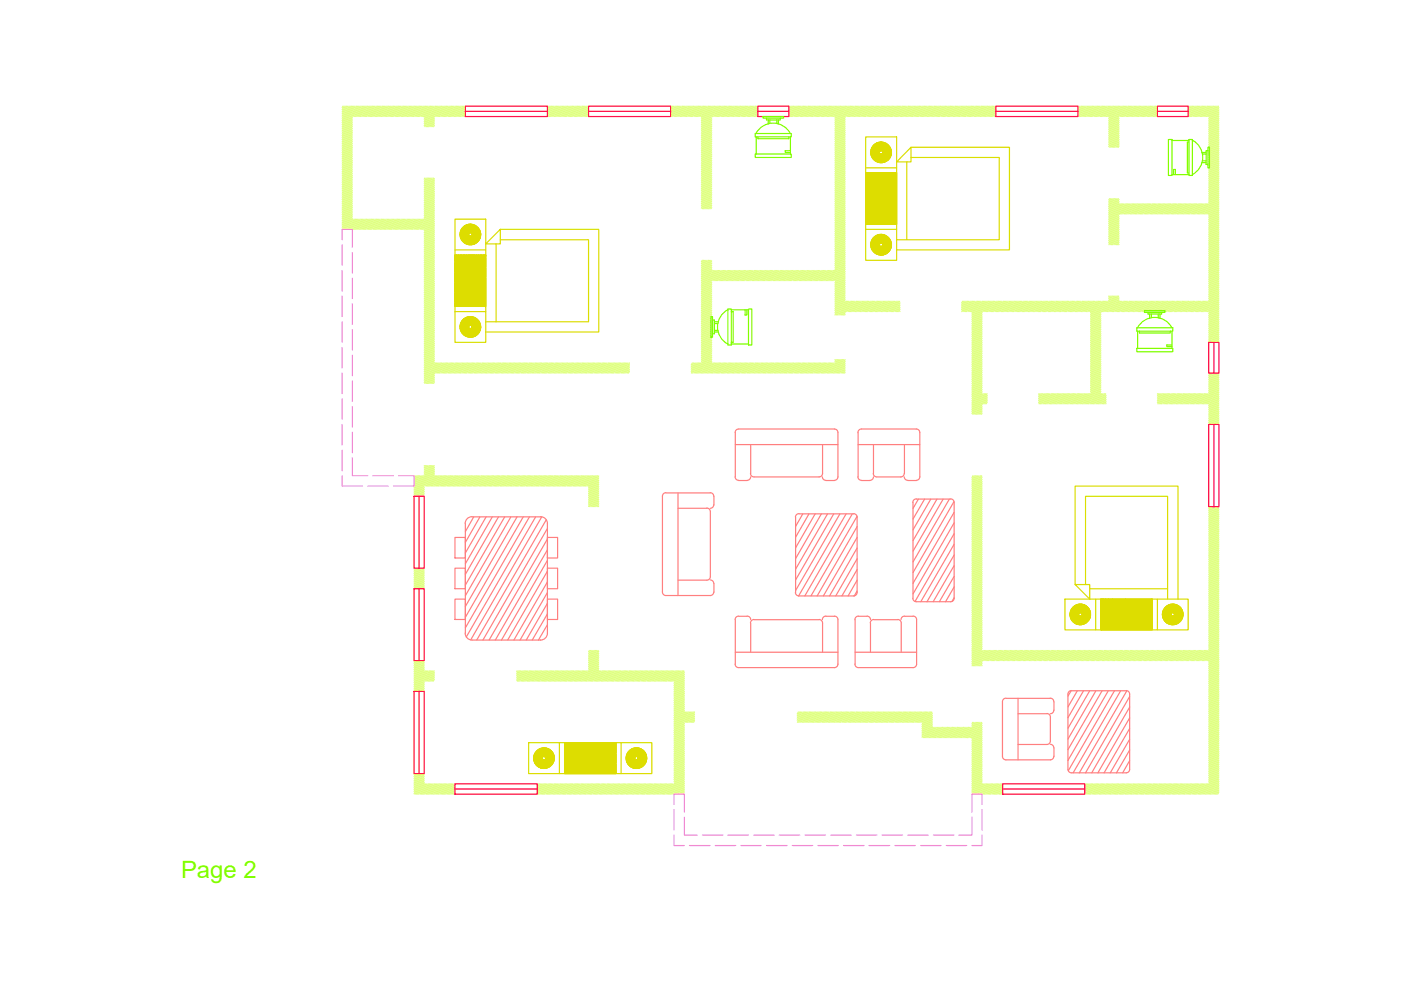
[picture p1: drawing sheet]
<svg xmlns="http://www.w3.org/2000/svg" width="297mm" height="210mm" viewBox="0 0 297 210" stroke-linecap="round" stroke-linejoin="round" font-family="sans-serif">
<defs><g id="words">
<text font-size="5.1" fill="#7fff00" x="38.4" y="186.1">Page 2</text>
</g></defs>
<!-- layer: Plan-Hatch-01 -->
<g fill="none" stroke="#dfff7f" stroke-width=".25">
<path d="M72.7 22.5l-.2 .3M73 22.5l-.5 .8M73.2 22.5l-.7 1.2M73.5 22.5l-1 1.7M73.7 22.5l-1.2 2.1M74 22.5l-1.5 2.6M74.3 22.5l-1.8 3.1M74.5 22.5l-2 3.5M74.7 24.9l-2.2 3.8M74.7 25.4l-2.2 3.8M74.7 25.9l-2.2 3.7M74.7 26.3l-2.2 3.8"/>
<path d="M74.7 26.7l-2.2 3.8M74.7 27.2l-2.2 3.8M74.7 27.7l-2.2 3.7M74.7 28.1l-2.2 3.8M74.7 28.6l-2.2 3.7M74.7 29l-2.2 3.8M74.7 29.5l-2.2 3.8M74.7 29.9l-2.2 3.8M74.7 30.4l-2.2 3.7M74.7 30.8l-2.2 3.8M74.7 31.3l-2.2 3.7M74.7 31.7l-2.2 3.8"/>
<path d="M74.7 32.2l-2.2 3.8M74.7 32.7l-2.2 3.7M74.7 33.1l-2.2 3.8M74.7 33.6l-2.2 3.7M74.7 34l-2.2 3.8M74.7 34.4l-2.2 3.8M74.7 34.9l-2.2 3.8M74.7 35.4l-2.2 3.7M74.7 35.8l-2.2 3.8M74.7 36.3l-2.2 3.7M74.7 36.7l-2.2 3.8M74.7 37.2l-2.2 3.8"/>
<path d="M74.7 37.6l-2.2 3.8M74.7 38.1l-2.2 3.8M74.7 38.6l-2.2 3.7M74.7 39l-2.2 3.8M74.7 39.4l-2.2 3.8M74.7 39.9l-2.2 3.8M74.8 22.5l-2.3 3.9M75 22.5l-2.5 4.4M75.3 22.5l-2.8 4.8M75.6 22.5l-3.1 5.3M75.8 22.5l-3.3 5.8M76.1 22.5l-1.3 2.2"/>
<path d="M76.4 22.5l-1.3 2.2M76.6 22.5l-1.2 2.2M76.9 22.5l-1.3 2.2M77.2 22.5l-1.3 2.2M77.4 22.5l-1.3 2.2M77.7 22.5l-1.3 2.2M77.9 22.5l-1.2 2.2M78.2 22.5l-1.3 2.2M78.5 22.5l-1.3 2.2M78.7 22.5l-1.2 2.2M79 22.5l-1.3 2.2M79.2 22.5l-1.2 2.2"/>
<path d="M79.5 22.5l-1.2 2.2M79.8 22.5l-1.3 2.2M80 22.5l-1.2 2.2M80.3 22.5l-1.3 2.2M80.5 22.5l-1.2 2.2M80.8 22.5l-1.2 2.2M81.1 22.5l-1.3 2.2M81.4 22.5l-1.3 2.2M81.6 22.5l-1.3 2.2M81.9 22.5l-1.3 2.2M82.1 22.5l-1.2 2.2M82.4 22.5l-1.3 2.2"/>
<path d="M82.7 22.5l-1.3 2.2M82.9 22.5l-1.3 2.2M83.2 22.5l-1.3 2.2M83.4 22.5l-1.2 2.2M83.7 22.5l-1.2 2.2M84 22.5l-1.3 2.2M84.2 22.5l-1.2 2.2M84.5 22.5l-1.3 2.2M84.7 22.5l-1.2 2.2M85 22.5l-1.2 2.2M85.3 22.5l-1.3 2.2M85.5 22.5l-1.2 2.2"/>
<path d="M85.8 22.5l-1.3 2.2M86 22.5l-1.2 2.2M86.3 22.5l-1.2 2.2M86.6 22.5l-1.3 2.2M86.9 22.5l-1.3 2.2M87.1 22.5l-1.3 2.2M87.4 22.5l-1.3 2.2M87.6 22.5l-1.2 2.2M87.9 22.5l-1.3 2.2M88.2 22.5l-1.3 2.2M88.4 22.5l-1.2 2.2M88.7 22.5l-1.3 2.2"/>
<path d="M88.9 22.5l-1.2 2.2M89.2 22.5l-1.2 2.2M89.4 22.5l-1.2 2.2M89.7 22.5l-1.2 2.2M90 22.5l-1.3 2.2M90.1 37.7l-.2 .3M90.2 22.5l-1.2 2.2M90.4 37.7l-.5 .8M90.5 22.5l-1.2 2.2M90.6 37.7l-.7 1.2M90.7 22.5l-1.2 2.2M90.9 37.7l-1 1.7"/>
<path d="M91 22.5l-1.2 2.2M91.1 37.7l-1.2 2.1M91.3 22.5l-1.4 2.3M91.4 37.7l-1.5 2.6M91.6 22.5l-1.7 2.8M91.6 37.7l-1.7 3M91.8 22.5l-1.9 3.3M91.9 37.7l-2 3.5M92.1 22.5l-2.2 3.7M92.1 25.2l-1 1.7M92.1 25.6l-.7 1.3M92.1 26.1l-.5 .8"/>
<path d="M92.1 26.5l-.2 .4M92.1 37.9l-2.2 3.7M92.1 38.3l-2.2 3.8M92.1 38.8l-2.2 3.7M92.1 39.2l-2.2 3.8M92.1 39.7l-2.2 3.8M92.4 22.5l-2.5 4.2M92.6 22.5l-2.5 4.4M92.9 22.5l-2.5 4.4M93.1 22.5l-2.5 4.4M93.4 22.5l-2.5 4.4M93.6 22.5l-1.2 2.2"/>
<path d="M93.9 22.5l-1.2 2.2M94.2 22.5l-1.3 2.2M94.4 22.5l-1.2 2.2M94.7 22.5l-1.2 2.2M94.9 22.5l-1.2 2.2M95.2 22.5l-1.2 2.2M95.5 22.5l-1.3 2.2M95.7 22.5l-1.2 2.2M96 22.5l-1.3 2.2M96.3 22.5l-1.3 2.2M96.5 22.5l-1.2 2.2M96.8 22.5l-1.3 2.2"/>
<path d="M97.1 22.5l-1.3 2.2M97.3 22.5l-1.3 2.2M97.6 22.5l-1.3 2.2M97.8 22.5l-1.2 2.2M98.1 22.5l-1.3 2.2M98.4 22.5l-1.3 2.2M98.6 22.5l-1.2 2.2M98.7 22.9l-1.1 1.8M98.7 23.4l-.8 1.3M98.7 23.8l-.5 .9M98.7 24.3l-.3 .4M116.1 22.5v.2"/>
<path d="M116.4 22.5l-.3 .6M116.7 22.5l-.6 1.1M117 22.5l-.9 1.5M117.2 22.5l-1.1 2M117.5 22.5l-1.3 2.2M117.8 22.5l-1.3 2.2M118 22.5l-1.3 2.2M118.3 22.5l-1.3 2.2M118.5 22.5l-1.3 2.2M118.8 22.5l-1.3 2.2M119 22.5l-1.2 2.2M119.3 22.5l-1.2 2.2"/>
<path d="M119.6 22.5l-1.3 2.2M119.8 22.5l-1.2 2.2M120.1 22.5l-1.2 2.2M120.3 22.5l-1.2 2.2M120.6 22.5l-1.2 2.2M120.9 22.5l-1.3 2.2M121.1 22.5l-1.2 2.2M121.4 22.5l-1.3 2.2M121.7 22.5l-1.3 2.2M121.9 22.5l-1.2 2.2M122.2 22.5l-1.3 2.2M122.5 22.5l-1.3 2.2"/>
<path d="M122.7 22.5l-1.3 2.2M123 22.5l-1.3 2.2M123.2 22.5l-1.2 2.2M123.5 22.5l-1.3 2.2M123.8 22.5l-1.3 2.2M124 22.5l-1.2 2.2M124.3 22.5l-1.3 2.2M124.5 22.5l-1.2 2.2M124.8 22.6l-1.2 2.1M124.8 23l-1 1.7M124.8 23.5l-.7 1.2M124.8 23.9l-.5 .8"/>
<path d="M124.8 24.4l-.2 .3M142.4 22.5l-.2 .3M142.6 22.5l-.4 .7M142.9 22.5l-.7 1.2M143.2 22.5l-1 1.7M143.4 22.5l-1.2 2.1M143.7 22.5l-1.3 2.2M143.9 22.5l-1.3 2.2M144.2 22.5l-1.3 2.2M144.4 22.5l-1.2 2.2M144.7 22.5l-1.2 2.2M145 22.5l-1.3 2.2"/>
<path d="M145.2 22.5l-1.2 2.2M145.5 22.5l-1.2 2.2M145.7 22.5l-1.2 2.2M146 22.5l-1.2 2.2M146.3 22.5l-1.3 2.2M146.5 22.5l-1.2 2.2M146.8 22.5l-1.3 2.2M147.1 22.5l-1.3 2.2M147.3 22.5l-1.2 2.2M147.6 22.5l-1.3 2.2M147.9 22.5l-1.3 2.2M148.1 22.5l-1.3 2.2"/>
<path d="M148.4 22.5l-1.3 2.2M148.6 22.5l-1.2 2.2M148.9 22.5l-1.3 2.2M149.2 22.5l-1.3 2.2M149.4 22.5l-1.2 2.2M149.7 22.5l-1.3 2.2M149.9 22.5l-1.2 2.2M150.2 22.5l-1.5 2.6M150.5 22.5l-1.8 3.1M150.7 22.5l-2 3.5M150.9 25l-2.2 3.7M150.9 25.4l-2.2 3.8"/>
<path d="M150.9 25.9l-2.2 3.7M150.9 26.3l-2.2 3.8M150.9 26.7l-2.2 3.9M150.9 27.2l-2.2 3.8M150.9 27.7l-2.2 3.7M150.9 28.1l-2.2 3.8M150.9 28.6l-2.2 3.7M150.9 29l-2.2 3.8M150.9 29.5l-2.2 3.8M150.9 29.9l-2.2 3.8M150.9 30.4l-2.2 3.7M150.9 30.8l-2.2 3.8"/>
<path d="M150.9 31.3l-2.2 3.8M150.9 31.7l-2.2 3.8M150.9 32.2l-2.2 3.8M150.9 32.7l-2.2 3.7M150.9 33.1l-2.2 3.8M150.9 33.6l-2.2 3.7M150.9 34l-2.2 3.8M150.9 34.5l-2.2 3.8M150.9 34.9l-2.2 3.8M150.9 35.4l-2.2 3.7M150.9 35.8l-2.2 3.8M150.9 36.3l-2.2 3.8"/>
<path d="M150.9 36.7l-2.2 3.8M150.9 37.2l-2.2 3.8M150.9 37.7l-2.2 3.7M150.9 38.1l-2.2 3.8M150.9 38.6l-2.2 3.7M150.9 39l-2.2 3.8M150.9 39.4l-2.2 3.8M150.9 39.9l-2.2 3.8M151 22.5l-2.3 3.9M151.2 22.5l-2.5 4.4M151.5 22.5l-2.8 4.9M151.8 22.5l-3.1 5.3"/>
<path d="M152 22.5l-3.3 5.8M152.3 22.5l-1.3 2.2M152.6 22.5l-1.3 2.2M152.8 22.5l-1.2 2.2M153.1 22.5l-1.3 2.2M153.4 22.5l-1.3 2.2M153.6 22.5l-1.3 2.2M153.9 22.5l-1.3 2.2M154.1 22.5l-1.2 2.2M154.4 22.5l-1.3 2.2M154.7 22.5l-1.3 2.2M154.9 22.5l-1.2 2.2"/>
<path d="M155.2 22.5l-1.3 2.2M155.4 22.5l-1.2 2.2M155.7 22.5l-1.2 2.2M156 22.5l-1.3 2.2M156.2 22.5l-1.2 2.2M156.5 22.5l-1.3 2.2M156.7 22.5l-1.2 2.2M157 22.5l-1.2 2.2M157.3 22.5l-1.3 2.2M157.6 22.5l-1.3 2.2M157.8 22.5l-1.3 2.2M158.1 22.5l-1.3 2.2"/>
<path d="M158.3 22.5l-1.2 2.2M158.6 22.5l-1.3 2.2M158.9 22.5l-1.3 2.2M159.1 22.5l-1.3 2.2M159.4 22.5l-1.3 2.2M159.6 22.5l-1.2 2.2M159.9 22.5l-1.2 2.2M160.2 22.5l-1.3 2.2M160.4 22.5l-1.2 2.2M160.7 22.5l-1.3 2.2M160.7 22.9l-1 1.8M160.7 23.4l-.7 1.3"/>
<path d="M160.7 23.9l-.5 .8M160.7 24.3l-.2 .4M167.5 22.5l-.3 .5M167.8 22.5l-.6 .9M168 22.5l-.8 1.4M168.3 22.5l-1.1 1.8M168.6 22.5l-1.3 2.2M168.8 22.5l-1.3 2.2M169.1 22.5l-1.3 2.2M169.3 22.5l-1.3 2.2M169.6 22.5l-1.3 2.2M169.8 22.5l-1.2 2.2"/>
<path d="M170.1 22.5l-1.2 2.2M170.4 22.5l-1.3 2.2M170.6 22.5l-1.2 2.2M170.9 22.5l-1.2 2.2M171.1 22.5l-1.2 2.2M171.4 22.5l-1.2 2.2M171.7 22.5l-1.3 2.2M171.9 22.5l-1.2 2.2M172.2 22.5l-1.3 2.2M172.5 22.5l-1.3 2.2M172.7 22.5l-1.2 2.2M173 22.5l-1.3 2.2"/>
<path d="M173.3 22.5l-1.3 2.2M173.5 22.5l-1.3 2.2M173.8 22.5l-1.3 2.2M174 22.5l-1.2 2.2M174.3 22.5l-1.3 2.2M174.6 22.5l-1.3 2.2M174.8 22.5l-1.2 2.2M175.1 22.5l-1.3 2.2M175.3 22.5l-1.2 2.2M175.6 22.5l-1.2 2.2M175.9 22.5l-1.3 2.2M176.1 22.5l-1.2 2.2"/>
<path d="M176.4 22.5l-1.3 2.2M176.6 22.5l-1.2 2.2M176.9 22.5l-1.2 2.2M177.2 22.5l-1.3 2.2M177.4 22.5l-1.2 2.2M177.7 22.5l-1.3 2.2M178 22.5l-1.3 2.2M178.2 22.5l-1.2 2.2M178.5 22.5l-1.5 2.5M178.8 22.5l-1.8 3M179 22.5l-2 3.5M179.2 24.9l-2.2 3.8"/>
<path d="M179.2 25.3l-2.2 3.9M179.2 25.8l-2.2 3.8M179.2 26.3l-2.2 3.7M179.2 26.7l-2.2 3.8M179.2 27.2l-2.2 3.7M179.2 27.6l-2.2 3.8M179.2 28.1l-2.2 3.8M179.2 28.5l-2.2 3.8M179.2 29l-2.2 3.8M179.2 29.4l-2.2 3.8M179.2 29.9l-2.2 3.8M179.2 30.3l-2.2 3.8"/>
<path d="M179.2 30.8l-2.2 3.8M179.2 31.3l-2.2 3.7M179.2 31.7l-2.2 3.8M179.2 32.2l-2.2 3.7M179.2 32.6l-2.2 3.8M179.2 33.1l-2.2 3.8M179.2 33.5l-2.2 3.8M179.2 34l-2.2 3.7M179.2 34.4l-2.2 3.8M179.2 34.9l-2.2 3.8M179.2 35.3l-2.2 3.8M179.2 35.8l-2.2 3.8"/>
<path d="M179.2 36.3l-2.2 3.7M179.2 36.7l-2.2 3.8M179.2 37.2l-2.2 3.7M179.2 37.6l-2.2 3.8M179.2 38l-2.2 3.8M179.2 38.5l-2.2 3.8M179.2 39l-2.2 3.7M179.2 39.4l-2.2 3.8M179.2 39.9l-2.2 3.7M179.3 22.5l-2.3 3.9M179.5 22.5l-2.5 4.4M179.8 22.5l-2.8 4.8"/>
<path d="M180.1 22.5l-3.1 5.3M180.3 22.5l-3.3 5.7M180.6 22.5l-1.3 2.2M180.8 22.5l-1.2 2.2M181.1 22.5l-1.2 2.2M181.4 22.5l-1.3 2.2M181.6 22.5l-1.2 2.2M181.9 22.5l-1.3 2.2M182.1 22.5l-1.2 2.2M182.4 22.5l-1.2 2.2M182.7 22.5l-1.3 2.2M183 22.5l-1.3 2.2"/>
<path d="M183.2 22.5l-1.3 2.2M183.5 22.5l-1.3 2.2M183.7 22.5l-1.2 2.2M184 22.5l-1.3 2.2M184.3 22.5l-1.3 2.2M184.5 22.5l-1.3 2.2M184.8 22.5l-1.3 2.2M185 22.5l-1.2 2.2M185.3 22.5l-1.2 2.2M185.6 22.5l-1.3 2.2M185.8 22.5l-1.2 2.2M186.1 22.5l-1.3 2.2"/>
<path d="M186.3 22.5l-1.2 2.2M186.6 22.5l-1.2 2.2M186.9 22.5l-1.3 2.2M187.1 22.5l-1.2 2.2M187.4 22.5l-1.3 2.2M187.6 22.5l-1.2 2.2M187.9 22.5l-1.2 2.2M188.2 22.5l-1.3 2.2M188.5 22.5l-1.3 2.2M188.7 22.5l-1.3 2.2M189 22.5l-1.3 2.2M189.2 22.5l-1.2 2.2"/>
<path d="M189.5 22.5l-1.3 2.2M189.8 22.5l-1.3 2.2M190 22.5l-1.2 2.2M190.3 22.5l-1.3 2.2M190.5 22.5l-1.2 2.2M190.8 22.5l-1.2 2.2M191 22.5l-1.2 2.2M191.3 22.5l-1.2 2.2M191.6 22.5l-1.3 2.2M191.8 22.5l-1.2 2.2M192.1 22.5l-1.2 2.2M192.3 22.5l-1.2 2.2"/>
<path d="M192.6 22.5l-1.2 2.2M192.9 22.5l-1.3 2.2M193.2 22.5l-1.3 2.2M193.4 22.5l-1.3 2.2M193.7 22.5l-1.3 2.2M194 22.5l-1.3 2.2M194.2 22.5l-1.3 2.2M194.5 22.5l-1.3 2.2M194.7 22.5l-1.3 2.2M195 22.5l-1.3 2.2M195.2 22.5l-1.2 2.2M195.5 22.5l-1.2 2.2"/>
<path d="M195.8 22.5l-1.3 2.2M196 22.5l-1.2 2.2M196.3 22.5l-1.2 2.2M196.5 22.5l-1.2 2.2M196.8 22.5l-1.2 2.2M197.1 22.5l-1.3 2.2M197.3 22.5l-1.2 2.2M197.6 22.5l-1.3 2.2M197.9 22.5l-1.3 2.2M198.1 22.5l-1.2 2.2M198.4 22.5l-1.3 2.2M198.7 22.5l-1.3 2.2"/>
<path d="M198.9 22.5l-1.3 2.2M199.2 22.5l-1.3 2.2M199.4 22.5l-1.2 2.2M199.7 22.5l-1.3 2.2M200 22.5l-1.3 2.2M200.2 22.5l-1.2 2.2M200.5 22.5l-1.3 2.2M200.7 22.5l-1.2 2.2M201 22.5l-1.2 2.2M201.3 22.5l-1.3 2.2M201.5 22.5l-1.2 2.2M201.8 22.5l-1.3 2.2"/>
<path d="M202 22.5l-1.2 2.2M202.3 22.5l-1.2 2.2M202.6 22.5l-1.3 2.2M202.8 22.5l-1.2 2.2M203.1 22.5l-1.3 2.2M203.4 22.5l-1.3 2.2M203.6 22.5l-1.2 2.2M203.9 22.5l-1.3 2.2M204.2 22.5l-1.3 2.2M204.4 22.5l-1.3 2.2M204.7 22.5l-1.3 2.2M204.9 22.5l-1.2 2.2"/>
<path d="M205.2 22.5l-1.3 2.2M205.5 22.5l-1.3 2.2M205.7 22.5l-1.2 2.2M206 22.5l-1.3 2.2M206.2 22.5l-1.2 2.2M206.5 22.5l-1.2 2.2M206.8 22.5l-1.3 2.2M207 22.5l-1.2 2.2M207.3 22.5l-1.3 2.2M207.5 22.5l-1.2 2.2M207.8 22.5l-1.2 2.2M208.1 22.5l-1.3 2.2"/>
<path d="M208.4 22.5l-1.3 2.2M208.6 22.5l-1.3 2.2M208.9 22.5l-1.3 2.2M209.1 22.5l-1.2 2.2M209.4 22.5l-1.3 2.2M209.7 22.5l-1.3 2.2M209.9 22.5l-1.3 2.2M210.2 22.5l-1.3 2.2M210.4 22.5l-1.2 2.2M210.7 22.5l-1.2 2.2M211 22.5l-1.3 2.2M211.1 22.7l-1.1 2"/>
<path d="M211.1 23.1l-.9 1.6M211.1 23.6l-.6 1.1M211.1 24l-.3 .7M211.1 24.5l-.1 .2M228.8 22.5l-.3 .4M229 22.5l-.5 .9M229.3 22.5l-.8 1.3M229.6 22.5l-1.1 1.7M229.8 22.5l-1.3 2.2M230.1 22.5l-1.3 2.2M230.3 22.5l-1.2 2.2M230.6 22.5l-1.3 2.2"/>
<path d="M230.9 22.5l-1.3 2.2M231.1 22.5l-1.2 2.2M231.4 22.5l-1.3 2.2M231.6 22.5l-1.2 2.2M231.9 22.5l-1.2 2.2M232.2 22.5l-1.3 2.2M232.4 22.5l-1.2 2.2M232.7 22.5l-1.3 2.2M232.9 22.5l-1.2 2.2M233.2 22.5l-1.2 2.2M233.5 22.5l-1.3 2.2M233.8 22.5l-1.3 2.2"/>
<path d="M234 22.5l-1.3 2.2M234.3 22.5l-1.3 2.2M234.5 22.5l-1.2 2.2M234.8 22.5l-1.3 2.2M235.1 22.5l-1.3 2.2M235.3 22.5l-1.3 2.2M235.6 22.5l-1.3 2.2M235.8 22.5l-1.2 2.2M236.1 22.5l-1.2 2.2M236.4 22.5l-1.3 2.3M236.6 22.5l-1.5 2.7M236.9 22.5l-1.8 3.1"/>
<path d="M237.1 22.5l-2 3.6M237.3 25l-2.2 3.8M237.3 25.5l-2.2 3.8M237.3 25.9l-2.2 3.8M237.3 26.4l-2.2 3.8M237.3 26.9l-2.2 3.7M237.3 27.3l-2.2 3.8M237.3 27.8l-2 3.4M237.3 28.2l-1.8 3M237.3 28.7l-1.5 2.5M237.3 29.1l-1.3 2.1M237.3 29.6l-1 1.6"/>
<path d="M237.3 30l-.7 1.2M237.3 30.5l-.5 .7M237.3 30.9l-.2 .3M237.4 22.5l-2.3 4M237.7 22.5l-2.6 4.5M237.9 22.5l-2.8 5M238.2 22.5l-3.1 5.4M238.4 22.5l-3.3 5.8M238.7 22.5l-1.2 2.2M239 22.5l-1.3 2.2M239.3 22.5l-1.3 2.2M239.5 22.5l-1.3 2.2"/>
<path d="M239.8 22.5l-1.3 2.2M240 22.5l-1.2 2.2M240.3 22.5l-1.3 2.2M240.6 22.5l-1.3 2.2M240.8 22.5l-1.2 2.2M241.1 22.5l-1.3 2.2M241.3 22.5l-1.2 2.2M241.6 22.5l-1.2 2.2M241.8 22.5l-1.2 2.2M242.1 22.5l-1.2 2.2M242.4 22.5l-1.3 2.2M242.6 22.5l-1.2 2.2"/>
<path d="M242.9 22.5l-1.2 2.2M243.1 22.5l-1.2 2.2M243.4 22.5l-1.2 2.2M243.7 22.5l-1.3 2.2M244 22.5l-1.3 2.2M244.2 22.5l-1.3 2.2M244.5 22.5l-1.3 2.2M244.8 22.5l-1.3 2.2M245 22.5l-1.3 2.2M245.3 22.5l-1.3 2.2M245.4 22.8l-1.2 1.9M245.4 23.2l-.9 1.5"/>
<path d="M245.4 23.7l-.6 1M245.4 24.1l-.3 .6M245.4 24.6l-.1 .1M252.1 22.5l-.2 .3M252.3 22.5l-.4 .7M252.6 22.5l-.7 1.2M252.8 22.5l-.9 1.7M253.1 22.5l-1.2 2.1M253.4 22.5l-1.3 2.2M253.6 22.5l-1.2 2.2M253.9 22.5l-1.3 2.2M254.2 22.5l-1.3 2.2"/>
<path d="M254.4 22.5l-1.2 2.2M254.7 22.5l-1.3 2.2M255 22.5l-1.3 2.2M255.2 22.5l-1.3 2.2M255.5 22.5l-1.3 2.2M255.7 22.5l-1.2 2.2M256 22.5l-1.3 2.2M256.3 22.5l-1.3 2.2M256.5 22.5l-1.2 2.2M256.8 22.5l-1.3 2.2M257 22.5l-1.2 2.2M257.3 22.5l-1.2 2.2"/>
<path d="M257.6 22.5l-1.3 2.3M257.8 22.5l-1.5 2.7M258.1 22.5l-1.8 3.2M258.3 22.5l-2 3.6M258.4 22.8l-2.1 3.8M258.4 23.3l-2.1 3.7M258.4 23.7l-2.1 3.8M258.4 24.2l-2.1 3.7M258.4 24.6l-2.1 3.8M258.4 25.1l-2.1 3.8M258.4 25.5l-2.1 3.8M258.4 26l-2.1 3.7"/>
<path d="M258.4 26.4l-2.1 3.8M258.4 26.9l-2.1 3.8M258.4 27.3l-2.1 3.8M258.4 27.8l-2.1 3.8M258.4 28.3l-2.1 3.7M258.4 28.7l-2.1 3.8M258.4 29.2l-2.1 3.7M258.4 29.6l-2.1 3.8M258.4 30.1l-2.1 3.8M258.4 30.5l-2.1 3.8M258.4 31l-2.1 3.7M258.4 31.4l-2.1 3.8"/>
<path d="M258.4 31.9l-2.1 3.8M258.4 32.3l-2.1 3.8M258.4 32.8l-2.1 3.8M258.4 33.3l-2.1 3.7M258.4 33.7l-2.1 3.8M258.4 34.1l-2.1 3.8M258.4 34.6l-2.1 3.8M258.4 35l-2.1 3.8M258.4 35.5l-2.1 3.8M258.4 36l-2.1 3.7M258.4 36.4l-2.1 3.8M258.4 36.9l-2.1 3.7"/>
<path d="M258.4 37.3l-2.1 3.8M258.4 37.8l-2.1 3.8M258.4 38.2l-2.1 3.8M258.4 38.7l-2.1 3.7M258.4 39.1l-2.1 3.8M258.4 39.6l-3.3 5.8M74.7 40.4l-2.2 3.7M74.7 40.8l-2.2 3.8M74.7 41.3l-2.2 3.7M74.7 41.7l-2.2 3.8M74.7 42.2l-2.2 3.8M74.7 42.6l-2.2 3.8"/>
<path d="M74.7 43.1l-2.2 3.7M74.7 43.5l-2.2 3.8M74.7 44l-2.2 3.7M74.7 44.4l-2.2 3.8M74.7 44.9l-2.2 3.7M74.7 45.4l-1.9 3.2M74.7 45.8l-1.6 2.8M74.7 46.3l-1.4 2.3M74.8 46.5l-1.2 2.1M75.1 46.5l-1.2 2.1M75.4 46.5l-1.3 2.1M75.6 46.5l-1.2 2.1"/>
<path d="M75.9 46.5l-1.3 2.1M76.1 46.5l-1.2 2.1M76.4 46.5l-1.2 2.1M76.7 46.5l-1.3 2.1M76.9 46.5l-1.2 2.1M77.2 46.5l-1.3 2.1M77.5 46.5l-1.3 2.1M77.7 46.5l-1.2 2.1M78 46.5l-1.3 2.1M78.3 46.5l-1.3 2.1M78.5 46.5l-1.3 2.1M78.8 46.5l-1.3 2.1"/>
<path d="M79 46.5l-1.2 2.1M79.3 46.5l-1.3 2.1M79.6 46.5l-1.3 2.1M79.8 46.5l-1.2 2.1M80.1 46.5l-1.3 2.1M80.3 46.5l-1.2 2.1M80.6 46.5l-1.2 2.1M80.9 46.5l-1.3 2.1M81.1 46.5l-1.2 2.1M81.4 46.5l-1.3 2.1M81.6 46.5l-1.2 2.1M81.9 46.5l-1.2 2.1"/>
<path d="M82.2 46.5l-1.3 2.1M82.5 46.5l-1.3 2.1M82.7 46.5l-1.3 2.1M83 46.5l-1.3 2.1M83.2 46.5l-1.2 2.1M83.5 46.5l-1.3 2.1M83.8 46.5l-1.3 2.1M84 46.5l-1.3 2.1M84.3 46.5l-1.3 2.1M84.5 46.5l-1.2 2.1M84.8 46.5l-1.2 2.1M85.1 46.5l-1.3 2.1"/>
<path d="M85.3 46.5l-1.2 2.1M85.6 46.5l-1.3 2.1M85.8 46.5l-1.2 2.1M86.1 46.5l-1.2 2.1M86.4 46.5l-1.3 2.1M86.6 46.5l-1.2 2.1M86.9 46.5l-1.3 2.1M87.2 46.5l-1.3 2.1M87.4 46.5l-1.2 2.1M87.7 46.5l-1.3 2.1M88 46.5l-1.3 2.1M88.2 46.5l-1.3 2.1"/>
<path d="M88.5 46.5l-1.3 2.1M88.7 46.5l-1.3 2.1M89 46.5l-1.3 2.1M89.3 46.5l-1.3 2.1M89.5 46.5l-1.2 2.1M89.8 46.5l-1.3 2.1M92.1 40.1l-2.2 3.8M92.1 40.6l-2.2 3.8M92.1 41l-2.2 3.8M92.1 41.5l-2.2 3.7M92.1 41.9l-2.2 3.8M92.1 42.4l-2.2 3.8"/>
<path d="M92.1 42.8l-3.3 5.8M92.1 43.3l-3 5.3M92.1 43.8l-2.8 4.8M92.1 44.2l-2.5 4.4M92.1 44.6l-2.3 4M92.1 45.1l-2.2 3.8M92.1 45.6l-2.2 3.7M92.1 46l-2.2 3.8M92.1 46.5l-2.2 3.7M92.1 46.9l-2.2 3.8M92.1 47.4l-2.2 3.8M92.1 47.8l-2.2 3.8"/>
<path d="M92.1 48.3l-2.2 3.8M92.1 48.8l-2.2 3.7M92.1 49.2l-2.2 3.8M92.1 49.6l-2.2 3.8M92.1 50.1l-2.2 3.8M92.1 50.6l-2.2 3.7M92.1 51l-2.2 3.8M92.1 51.5l-2.2 3.7M92.1 51.9l-2.2 3.8M92.1 52.4l-2.2 3.8M92.1 52.8l-2.2 3.8M92.1 53.3l-2.2 3.8"/>
<path d="M92.1 53.7l-2.2 3.8M92.1 54.2l-2.2 3.7M92.1 54.6l-2.2 3.8M92.1 55.1l-2.2 3.8M92.1 55.5l-2.2 3.8M92.1 56l-2.2 3.8M92.1 56.5l-2.2 3.7M92.1 56.9l-2.2 3.8M92.1 57.3l-2.2 3.8M92.1 57.8l-2.2 3.8M92.1 58.3l-2.2 3.7M92.1 58.7l-2.2 3.8"/>
<path d="M92.1 59.2l-2.2 3.7M92.1 59.6l-2.2 3.8M148.9 55.2l-.2 .3M149.2 55.2l-.5 .7M149.4 55.2l-.7 1.2M149.7 55.2l-1 1.6M149.9 55.2l-1.2 2.1M150.2 55.2l-1.5 2.5M150.5 55.2l-1.8 3M150.7 55.2l-2 3.5M150.9 40.4l-2.2 3.7M150.9 40.8l-2 3.5"/>
<path d="M150.9 41.3l-1.7 3M150.9 41.7l-1.5 2.6M150.9 42.6l-1 1.7M150.9 42.2l-1.2 2.1M150.9 43.1l-.7 1.2M150.9 43.5l-.4 .8M150.9 44l-.2 .3M150.9 55.3l-2.2 3.8M150.9 55.8l-2.2 3.7M150.9 56.2l-2.2 3.8M150.9 56.7l-2.2 3.8M150.9 57.1l-2.2 3.8"/>
<path d="M150.9 59.9l-2.2 3.8M151 57.3l-2.3 4.1M151.3 57.3l-2.6 4.5M151.6 57.3l-2.9 5M151.8 57.3l-3.1 5.4M152.1 57.3l-3.4 5.9M152.3 57.3l-1.2 2.2M152.6 57.3l-1.2 2.2M152.9 57.3l-1.3 2.2M153.1 57.3l-1.2 2.2M153.4 57.3l-1.3 2.2M153.7 57.3l-1.3 2.2"/>
<path d="M153.9 57.3l-1.2 2.2M154.2 57.3l-1.3 2.2M154.5 57.3l-1.3 2.2M154.7 57.3l-1.3 2.2M155 57.3l-1.3 2.2M155.2 57.3l-1.2 2.2M155.5 57.3l-1.3 2.2M155.8 57.3l-1.3 2.2M156 57.3l-1.2 2.2M156.3 57.3l-1.3 2.2M156.5 57.3l-1.2 2.2M156.8 57.3l-1.2 2.2"/>
<path d="M157.1 57.3l-1.3 2.2M157.3 57.3l-1.2 2.2M157.6 57.3l-1.3 2.2M157.8 57.3l-1.2 2.2M158.1 57.3l-1.2 2.2M158.4 57.3l-1.3 2.2M158.7 57.3l-1.3 2.2M158.9 57.3l-1.3 2.2M159.2 57.3l-1.3 2.2M159.4 57.3l-1.2 2.2M159.7 57.3l-1.3 2.2M160 57.3l-1.3 2.2"/>
<path d="M160.2 57.3l-1.3 2.2M160.5 57.3l-1.3 2.2M160.7 57.3l-1.2 2.2M161 57.3l-1.2 2.2M161.3 57.3l-1.3 2.2M161.5 57.3l-1.2 2.2M161.8 57.3l-1.3 2.2M162 57.3l-1.2 2.2M162.3 57.3l-1.2 2.2M162.6 57.3l-1.3 2.2M162.8 57.3l-1.2 2.2M163.1 57.3l-1.3 2.2"/>
<path d="M163.4 57.3l-1.3 2.2M163.6 57.3l-1.2 2.2M163.9 57.3l-1.3 2.2M164.2 57.3l-1.3 2.2M164.4 57.3l-1.3 2.2M164.7 57.3l-1.3 2.2M164.9 57.3l-1.3 2.2M165.2 57.3l-1.3 2.2M165.5 57.3l-1.3 2.2M165.7 57.3l-1.2 2.2M166 57.3l-1.3 2.2M166.2 57.3l-1.2 2.2"/>
<path d="M166.5 57.3l-1.2 2.2M166.7 57.3l-1.2 2.2M167 57.3l-1.2 2.2M167.3 57.3l-1.3 2.2M167.5 57.3l-1.2 2.2M167.8 57.3l-1.2 2.2M168 57.3l-1.2 2.2M168.3 57.3l-1.2 2.2M168.6 57.3l-1.3 2.2M168.9 57.3l-1.3 2.2M169.1 57.3l-1.3 2.2M169.4 57.3l-1.3 2.2"/>
<path d="M169.7 57.3l-1.3 2.2M169.9 57.3l-1.3 2.2M170.2 57.3l-1.3 2.2M170.4 57.3l-1.3 2.2M170.7 57.3l-1.3 2.2M170.9 57.3l-1.2 2.2M171.2 57.3l-1.2 2.2M171.5 57.3l-1.3 2.2M171.7 57.3l-1.2 2.2M172 57.3l-1.3 2.2M172.2 57.3l-1.2 2.2M172.5 57.3l-1.2 2.2"/>
<path d="M172.8 57.3l-1.3 2.2M173 57.3l-1.2 2.2M173.3 57.3l-1.3 2.2M173.6 57.3l-1.3 2.2M173.8 57.3l-1.2 2.2M174.1 57.3l-1.3 2.2M174.4 57.3l-1.3 2.2M174.6 57.3l-1.3 2.2M174.9 57.3l-1.3 2.2M175.1 57.3l-1.2 2.2M175.4 57.3l-1.3 2.2M175.7 57.3l-1.3 2.2"/>
<path d="M175.9 57.3l-1.2 2.2M176.2 57.3l-1.3 2.2M176.4 57.3l-1.2 2.2M176.7 57.3l-1.2 2.2M177 57.3l-1.3 2.2M179.2 40.3l-2.2 3.8M179.2 40.8l-2.2 3.8M179.2 41.2l-2.2 3.8M179.2 41.7l-2.2 3.8M179.2 42.1l-2.2 3.8M179.2 42.6l-2.2 3.8M179.2 43l-2.2 3.8"/>
<path d="M179.2 43.5l-2.2 3.8M179.2 44l-2.2 3.7M179.2 44.4l-2.2 3.8M179.2 44.9l-2.2 3.7M179.2 45.3l-2.2 3.8M179.2 45.8l-2.2 3.8M179.2 46.2l-2.2 3.8M179.2 46.7l-2.2 3.7M179.2 47.1l-2.2 3.8M179.2 47.6l-2.2 3.7M179.2 48l-2.2 3.8M179.2 48.5l-2.2 3.8"/>
<path d="M179.2 49l-2.2 3.7M179.2 49.4l-2.2 3.8M179.2 49.9l-2.2 3.7M179.2 50.3l-2.2 3.8M179.2 50.7l-2.2 3.8M179.2 51.2l-2.2 3.8M179.2 51.7l-2.2 3.7M179.2 52.1l-2.2 3.8M179.2 52.6l-2.2 3.7M179.2 53l-2.2 3.8M179.2 53.5l-2.2 3.8M179.2 53.9l-3.2 5.6"/>
<path d="M179.2 54.4l-3 5.1M179.2 54.8l-2.7 4.7M179.2 55.3l-2.4 4.2M179.2 55.7l-2.2 3.8M179.2 56.2l-2.2 3.8M179.2 56.7l-2.2 3.7M179.2 57.1l-2.2 3.8M179.2 57.6l-2.2 3.7M179.2 58l-2.2 3.8M179.2 58.5l-2.2 3.8M179.2 58.9l-2.2 3.8M179.2 59.4l-2.2 3.7"/>
<path d="M179.2 59.8l-2.2 3.8M235.3 42.1l-.2 .3M235.5 42.1l-.4 .8M235.8 42.1l-.7 1.2M236 42.1l-.9 1.7M236.3 42.1l-1.2 2.1M236.6 42.1l-1.5 2.6M236.8 42.1l-1.7 3.1M237.1 42.1l-2 3.5M237.3 42.3l-2.2 3.7M237.3 43.2l-2.2 3.8M237.3 42.7l-2.2 3.8"/>
<path d="M237.3 45.5l-2.2 3.7M237.3 46.3l-2.2 3.9M237.3 45.9l-2.2 3.8M237.3 46.8l-2.2 3.8M237.3 47.3l-2.2 3.7M237.3 47.7l-2.2 3.8M237.3 48.2l-2.2 3.7M237.3 48.6l-1.9 3.3M237.3 49.1l-1.7 2.8M237.3 49.5l-1.4 2.4M237.3 50l-1.1 1.9M237.3 50.4l-.9 1.5"/>
<path d="M237.3 50.9l-.6 1M237.3 51.3l-.4 .6M237.3 51.8l-.1 .1M237.5 43.2l-2.4 4.2M237.8 43.2l-2.7 4.7M238 43.2l-2.9 5.1M238.3 43.2l-3.2 5.6M238.6 43.2l-1.3 2.2M238.8 43.2l-1.2 2.2M239.1 43.2l-1.3 2.2M239.3 43.2l-1.2 2.2M239.6 43.2l-1.2 2.2"/>
<path d="M239.8 43.2l-1.2 2.2M240.1 43.2l-1.2 2.2M240.4 43.2l-1.3 2.2M240.7 43.2l-1.3 2.2M240.9 43.2l-1.2 2.2M241.2 43.2l-1.3 2.2M241.5 43.2l-1.3 2.2M241.7 43.2l-1.3 2.2M242 43.2l-1.3 2.2M242.2 43.2l-1.3 2.2M242.5 43.2l-1.3 2.2M242.8 43.2l-1.3 2.2"/>
<path d="M243 43.2l-1.2 2.2M243.3 43.2l-1.3 2.2M243.5 43.2l-1.2 2.2M243.8 43.2l-1.2 2.2M244 43.2l-1.2 2.2M244.3 43.2l-1.2 2.2M244.6 43.2l-1.3 2.2M244.8 43.2l-1.2 2.2M245.1 43.2l-1.2 2.2M245.3 43.2l-1.2 2.2M245.6 43.2l-1.2 2.2M245.9 43.2l-1.3 2.2"/>
<path d="M246.2 43.2l-1.3 2.2M246.4 43.2l-1.3 2.2M246.7 43.2l-1.3 2.2M246.9 43.2l-1.2 2.2M247.2 43.2l-1.3 2.2M247.5 43.2l-1.3 2.2M247.7 43.2l-1.2 2.2M248 43.2l-1.3 2.2M248.2 43.2l-1.2 2.2M248.5 43.2l-1.2 2.2M248.8 43.2l-1.3 2.2M249 43.2l-1.2 2.2"/>
<path d="M249.3 43.2l-1.3 2.2M249.5 43.2l-1.2 2.2M249.8 43.2l-1.2 2.2M250.1 43.2l-1.3 2.2M250.3 43.2l-1.2 2.2M250.6 43.2l-1.3 2.2M250.9 43.2l-1.3 2.2M251.1 43.2l-1.2 2.2M251.4 43.2l-1.3 2.2M251.7 43.2l-1.3 2.2M251.9 43.2l-1.3 2.2M252.2 43.2l-1.3 2.2"/>
<path d="M252.4 43.2l-1.2 2.2M252.7 43.2l-1.3 2.2M253 43.2l-1.3 2.2M253.2 43.2l-1.2 2.2M253.5 43.2l-1.3 2.2M253.7 43.2l-1.2 2.2M254 43.2l-1.2 2.2M254.3 43.2l-1.3 2.2M254.5 43.2l-1.2 2.2M254.8 43.2l-1.3 2.2M255 43.2l-1.2 2.2M255.3 43.2l-1.2 2.2"/>
<path d="M255.6 43.2l-1.3 2.2M255.8 43.2l-1.2 2.2M256.1 43.2l-1.3 2.2M258.4 40l-3 5.4M258.4 41l-2.5 4.4M258.4 40.5l-2.8 4.9M258.4 41.4l-2.3 4M258.4 41.9l-2.1 3.7M258.4 42.3l-2.1 3.8M258.4 42.8l-2.1 3.8M258.4 43.2l-2.1 3.8M258.4 43.7l-2.1 3.7"/>
<path d="M258.4 44.1l-2.1 3.8M258.4 44.6l-2.1 3.8M258.4 45l-2.1 3.8M258.4 45.5l-2.1 3.8M258.4 46l-2.1 3.7M258.4 46.4l-2.1 3.8M258.4 46.8l-2.1 3.8M258.4 47.3l-2.1 3.8M258.4 47.7l-2.1 3.8M258.4 48.2l-2.1 3.8M258.4 48.7l-2.1 3.7M258.4 49.1l-2.1 3.8"/>
<path d="M258.4 49.6l-2.1 3.7M258.4 50l-2.1 3.8M258.4 50.5l-2.1 3.8M258.4 50.9l-2.1 3.8M258.4 51.4l-2.1 3.7M258.4 51.8l-2.1 3.8M258.4 52.3l-2.1 3.8M258.4 52.7l-2.1 3.8M258.4 53.2l-2.1 3.8M258.4 53.7l-2.1 3.7M258.4 54.1l-2.1 3.8M258.4 54.6l-2.1 3.7"/>
<path d="M258.4 55l-2.1 3.8M258.4 55.5l-2.1 3.8M258.4 55.9l-2.1 3.8M258.4 56.4l-2.1 3.7M258.4 56.8l-2.1 3.8M258.4 57.3l-2.1 3.7M258.4 57.7l-2.1 3.8M258.4 58.2l-2.1 3.8M258.4 58.7l-2.1 3.7M258.4 59.1l-2.1 3.8M258.4 59.5l-2.1 3.8M92.1 60.1l-2.2 3.8"/>
<path d="M92.1 60.5l-2.2 3.8M92.1 61l-2.2 3.8M92.1 61.5l-2.2 3.7M92.1 61.9l-2.2 3.8M92.1 62.3l-2.2 3.8M92.1 62.8l-2.2 3.8M92.1 63.3l-2.2 3.7M92.1 63.7l-2.2 3.8M92.1 64.2l-2.2 3.7M92.1 64.6l-2.2 3.8M92.1 65.1l-2.2 3.8M92.1 65.5l-2.2 3.8"/>
<path d="M92.1 66l-2.2 3.8M92.1 66.4l-2.2 3.8M92.1 66.9l-2.2 3.7M92.1 67.3l-2.2 3.8M92.1 67.8l-2.2 3.8M92.1 68.2l-2.2 3.8M92.1 68.7l-2.2 3.8M92.1 69.2l-2.2 3.7M92.1 69.6l-2.2 3.8M92.1 70l-2.2 3.8M92.1 70.5l-2.2 3.8M92.1 71l-2.2 3.7"/>
<path d="M92.1 71.4l-2.2 3.8M92.1 71.9l-2.2 3.7M92.1 72.3l-2.2 3.8M92.1 72.8l-2.2 3.8M92.1 73.2l-2.2 3.8M92.1 73.7l-2.2 3.8M92.1 74.2l-2.2 3.7M92.1 74.6l-2.2 3.8M92.1 75l-2.2 3.8M92.1 75.5l-2.2 3.8M92.1 76l-2.2 3.7M92.1 76.4l-2.2 3.8"/>
<path d="M92.1 76.9l-2.2 3.7M92.1 79.1l-1.2 2.2M92.1 79.6l-1 1.7M92.4 76.9l-2.5 4.2M92.6 76.9l-2.5 4.4M92.9 76.9l-2.5 4.4M93.1 76.9l-2.5 4.4M93.4 76.9l-1.3 2.2M93.6 76.9l-1.2 2.2M93.9 76.9l-1.2 2.2M94.2 76.9l-1.3 2.2M94.4 76.9l-1.2 2.2"/>
<path d="M94.7 76.9l-1.2 2.2M94.9 76.9l-1.2 2.2M95.2 76.9l-1.2 2.2M95.5 76.9l-1.3 2.2M95.7 76.9l-1.2 2.2M96 76.9l-1.3 2.2M96.3 76.9l-1.3 2.2M96.5 76.9l-1.2 2.2M96.8 76.9l-1.3 2.2M97.1 76.9l-1.3 2.2M97.3 76.9l-1.3 2.2M97.6 76.9l-1.3 2.2"/>
<path d="M97.8 76.9l-1.2 2.2M98.1 76.9l-1.3 2.2M98.4 76.9l-1.3 2.2M98.6 76.9l-1.2 2.2M98.9 76.9l-1.3 2.2M99.1 76.9l-1.2 2.2M99.4 76.9l-1.2 2.2M99.7 76.9l-1.3 2.2M99.9 76.9l-1.2 2.2M100.2 76.9l-1.3 2.2M100.4 76.9l-1.2 2.2M100.7 76.9l-1.2 2.2"/>
<path d="M101 76.9l-1.3 2.2M101.2 76.9l-1.2 2.2M101.5 76.9l-1.3 2.2M101.8 76.9l-1.3 2.2M102 76.9l-1.2 2.2M102.3 76.9l-1.3 2.2M102.6 76.9l-1.3 2.2M102.8 76.9l-1.3 2.2M103.1 76.9l-1.3 2.2M103.3 76.9l-1.2 2.2M103.6 76.9l-1.3 2.2M103.9 76.9l-1.3 2.2"/>
<path d="M104.1 76.9l-1.2 2.2M104.4 76.9l-1.3 2.2M104.6 76.9l-1.2 2.2M104.9 76.9l-1.2 2.2M105.2 76.9l-1.3 2.2M105.4 76.9l-1.2 2.2M105.7 76.9l-1.3 2.2M105.9 76.9l-1.2 2.2M106.2 76.9l-1.2 2.2M106.5 76.9l-1.3 2.2M106.8 76.9l-1.3 2.2M107 76.9l-1.3 2.2"/>
<path d="M107.3 76.9l-1.3 2.2M107.5 76.9l-1.2 2.2M107.8 76.9l-1.3 2.2M108.1 76.9l-1.3 2.2M108.3 76.9l-1.3 2.2M108.6 76.9l-1.3 2.2M108.8 76.9l-1.2 2.2M109.1 76.9l-1.2 2.2M109.4 76.9l-1.3 2.2M109.6 76.9l-1.2 2.2M109.9 76.9l-1.3 2.2M110.1 76.9l-1.2 2.2"/>
<path d="M110.4 76.9l-1.2 2.2M110.7 76.9l-1.3 2.2M110.9 76.9l-1.2 2.2M111.2 76.9l-1.3 2.2M111.4 76.9l-1.2 2.2M111.7 76.9l-1.2 2.2M112 76.9l-1.3 2.2M112.3 76.9l-1.3 2.2M112.5 76.9l-1.3 2.2M112.8 76.9l-1.3 2.2M113 76.9l-1.2 2.2M113.3 76.9l-1.3 2.2"/>
<path d="M113.6 76.9l-1.3 2.2M113.8 76.9l-1.2 2.2M114.1 76.9l-1.3 2.2M114.3 76.9l-1.2 2.2M114.6 76.9l-1.2 2.2M114.8 76.9l-1.2 2.2M115.1 76.9l-1.2 2.2M115.4 76.9l-1.3 2.2M115.6 76.9l-1.2 2.2M115.9 76.9l-1.2 2.2M116.1 76.9l-1.2 2.2M116.4 76.9l-1.2 2.2"/>
<path d="M116.7 76.9l-1.3 2.2M117 76.9l-1.3 2.2M117.2 76.9l-1.3 2.2M117.5 76.9l-1.3 2.2M117.8 76.9l-1.3 2.2M118 76.9l-1.3 2.2M118.3 76.9l-1.3 2.2M118.5 76.9l-1.3 2.2M118.8 76.9l-1.3 2.2M119 76.9l-1.2 2.2M119.3 76.9l-1.2 2.2M119.6 76.9l-1.3 2.2"/>
<path d="M119.8 76.9l-1.2 2.2M120.1 76.9l-1.2 2.2M120.3 76.9l-1.2 2.2M120.6 76.9l-1.2 2.2M120.9 76.9l-1.3 2.2M121.1 76.9l-1.2 2.2M121.4 76.9l-1.3 2.2M121.7 76.9l-1.3 2.2M121.9 76.9l-1.2 2.2M122.2 76.9l-1.3 2.2M122.5 76.9l-1.3 2.2M122.7 76.9l-1.3 2.2"/>
<path d="M123 76.9l-1.3 2.2M123.2 76.9l-1.2 2.2M123.5 76.9l-1.3 2.2M123.8 76.9l-1.3 2.2M124 76.9l-1.2 2.2M124.3 76.9l-1.3 2.2M124.5 76.9l-1.2 2.2M124.8 76.9l-1.2 2.2M125.1 76.9l-1.3 2.2M125.3 76.9l-1.2 2.2M125.6 76.9l-1.3 2.2M125.8 76.9l-1.2 2.2"/>
<path d="M126.1 76.9l-1.2 2.2M126.4 76.9l-1.3 2.2M126.6 76.9l-1.2 2.2M126.9 76.9l-1.3 2.2M127.2 76.9l-1.3 2.2M127.4 76.9l-1.2 2.2M127.7 76.9l-1.3 2.2M128 76.9l-1.3 2.2M128.2 76.9l-1.3 2.2M128.5 76.9l-1.3 2.2M128.7 76.9l-1.2 2.2M129 76.9l-1.3 2.2"/>
<path d="M129.3 76.9l-1.3 2.2M129.5 76.9l-1.2 2.2M129.8 76.9l-1.3 2.2M130 76.9l-1.2 2.2M130.3 76.9l-1.2 2.2M130.6 76.9l-1.3 2.2M130.8 76.9l-1.2 2.2M131.1 76.9l-1.3 2.2M131.3 76.9l-1.2 2.2M131.6 76.9l-1.2 2.2M131.9 76.9l-1.3 2.2M132.2 76.9l-1.3 2.2"/>
<path d="M132.4 76.9l-1.3 2.2M132.7 76.9l-1.3 2.2M132.9 76.9l-1.2 2.2M133.2 76.9l-1.3 2.2M133.5 76.9l-1.3 2.2M133.5 77.3l-1.1 1.8M133.5 77.8l-.8 1.3M133.5 78.3l-.5 .8M133.5 78.7l-.2 .4M146.8 76.9l-.3 .5M147.1 76.9l-.6 .9M147.3 76.9l-.8 1.4"/>
<path d="M147.6 76.9l-1.1 1.9M147.9 76.9l-1.3 2.2M148.1 76.9l-1.3 2.2M148.4 76.9l-1.3 2.2M148.6 76.9l-1.2 2.2M150.9 60.3l-2.2 3.8M150.9 60.8l-2.2 3.7M150.9 61.2l-2.2 3.8M150.9 61.7l-2.2 3.7M150.9 62.1l-2.2 3.8M150.9 62.6l-2.2 3.8M150.9 63.1l-2.2 3.7"/>
<path d="M150.9 63.5l-2.2 3.8M150.9 64l-2.2 3.7M150.9 64.4l-2.2 3.8M150.9 64.8l-2.2 3.8M150.9 65.3l-2.2 3.8M150.9 65.8l-2.2 3.7M150.9 66.2l-2.2 3.8M150.9 66.7l-2.2 3.7M150.9 67.1l-2.2 3.8M150.9 67.6l-2.2 3.8M150.9 68l-2.2 3.8M150.9 68.5l-2.2 3.7"/>
<path d="M150.9 68.9l-2.2 3.8M150.9 69.4l-2.2 3.8M150.9 69.8l-2.2 3.8M150.9 70.3l-2.2 3.8M150.9 70.8l-2.2 3.7M150.9 71.2l-2.2 3.8M150.9 71.7l-2.2 3.7M150.9 72.1l-2.2 3.8M150.9 72.6l-2.2 3.8M150.9 73l-2.2 3.8M150.9 73.5l-3.3 5.6M150.9 73.9l-3 5.2"/>
<path d="M150.9 74.4l-2.7 4.7M150.9 74.8l-2.5 4.3M150.9 75.3l-2.2 3.8M150.9 75.7l-1.9 3.4M150.9 76.2l-1.7 2.9M150.9 76.7l-1.4 2.4M151 76.9l-1.3 2.2M151.2 76.9l-1.2 2.2M151.5 76.9l-1.2 2.2M151.8 76.9l-1.3 2.2M152 76.9l-1.2 2.2M152.3 76.9l-1.3 2.2"/>
<path d="M152.6 76.9l-1.3 2.2M152.8 76.9l-1.2 2.2M153.1 76.9l-1.3 2.2M153.4 76.9l-1.3 2.2M153.6 76.9l-1.3 2.2M153.9 76.9l-1.3 2.2M154.1 76.9l-1.2 2.2M154.4 76.9l-1.3 2.2M154.7 76.9l-1.3 2.2M154.9 76.9l-1.2 2.2M155.2 76.9l-1.3 2.2M155.4 76.9l-1.2 2.2"/>
<path d="M155.7 76.9l-1.2 2.2M156 76.9l-1.3 2.2M156.2 76.9l-1.2 2.2M156.5 76.9l-1.3 2.2M156.7 76.9l-1.2 2.2M157 76.9l-1.2 2.2M157.3 76.9l-1.3 2.2M157.6 76.9l-1.3 2.2M157.8 76.9l-1.3 2.2M158.1 76.9l-1.3 2.2M158.3 76.9l-1.2 2.2M158.6 76.9l-1.3 2.2"/>
<path d="M158.9 76.9l-1.3 2.2M159.1 76.9l-1.3 2.2M159.4 76.9l-1.3 2.2M159.6 76.9l-1.2 2.2M159.9 76.9l-1.2 2.2M160.2 76.9l-1.3 2.2M160.4 76.9l-1.2 2.2M160.7 76.9l-1.3 2.2M160.9 76.9l-1.2 2.2M161.2 76.9l-1.2 2.2M161.5 76.9l-1.3 2.2M161.7 76.9l-1.2 2.2"/>
<path d="M162 76.9l-1.3 2.2M162.2 76.9l-1.2 2.2M162.5 76.9l-1.2 2.2M162.8 76.9l-1.3 2.2M163.1 76.9l-1.3 2.2M163.3 76.9l-1.3 2.2M163.6 76.9l-1.3 2.2M163.8 76.9l-1.2 2.2M164.1 76.9l-1.3 2.2M164.4 76.9l-1.3 2.2M164.6 76.9l-1.2 2.2M164.9 76.9l-1.3 2.2"/>
<path d="M165.1 76.9l-1.2 2.2M165.4 76.9l-1.2 2.2M165.6 76.9l-1.2 2.2M165.9 76.9l-1.2 2.2M166.2 76.9l-1.3 2.2M166.4 76.9l-1.2 2.2M166.7 76.9l-1.2 2.2M166.9 76.9l-1.2 2.2M167.2 76.9l-1.2 2.2M167.5 76.9l-1.3 2.2M167.8 76.9l-1.3 2.2M168 76.9l-1.3 2.2"/>
<path d="M168.3 76.9l-1.3 2.2M168.6 76.9l-1.3 2.2M168.8 76.9l-1.3 2.2M169.1 76.9l-1.3 2.2M169.3 76.9l-1.3 2.2M169.6 76.9l-1.3 2.2M169.8 76.9l-1.2 2.2M170.1 76.9l-1.2 2.2M170.4 76.9l-1.3 2.2M170.6 76.9l-1.2 2.2M170.9 76.9l-1.2 2.2M171.1 76.9l-1.2 2.2"/>
<path d="M171.4 76.9l-1.2 2.2M171.7 76.9l-1.3 2.2M171.9 76.9l-1.2 2.2M172.2 76.9l-1.3 2.2M172.5 76.9l-1.3 2.2M172.7 76.9l-1.2 2.2M173 76.9l-1.3 2.2M173.3 76.9l-1.3 2.2M173.5 76.9l-1.3 2.2M173.8 76.9l-1.3 2.2M174 76.9l-1.2 2.2M174.3 76.9l-1.3 2.2"/>
<path d="M174.6 76.9l-1.3 2.2M174.8 76.9l-1.2 2.2M175.1 76.9l-1.3 2.2M175.3 76.9l-1.2 2.2M175.6 76.9l-1.2 2.2M175.9 76.9l-1.3 2.2M176.1 76.9l-1.2 2.2M176.4 76.9l-1.3 2.2M176.6 76.9l-1.2 2.2M176.9 76.9l-1.2 2.2M177.1 76.2l-.1 .1M177.3 76.2l-.3 .5"/>
<path d="M177.6 76.2l-1.7 2.9M177.9 76.2l-1.7 2.9M178.1 76.2l-1.7 2.9M178.4 76.2l-1.7 2.9M178.6 76.2l-1.6 2.9M178.9 76.2l-1.7 2.9M179.2 60.3l-2.2 3.7M179.2 60.7l-2.2 3.8M179.2 61.2l-2.2 3.8M179.2 61.7l-2.2 3.7M179.2 62.1l-2.2 3.8M179.2 62.6l-2.2 3.7"/>
<path d="M179.2 63l-2.2 3.8M179.2 63.4l-1.9 3.4M179.2 66.2l-.4 .6M179.2 66.6l-.1 .2M179.2 76.2l-1.7 2.9M179.2 76.6l-1.5 2.5M179.2 77.1l-1.2 2M179.2 77.5l-.9 1.6M179.2 78l-.7 1.1M179.2 78.4l-.4 .7M179.2 78.9l-.1 .2M179.2 63.9l-1.7 2.9"/>
<path d="M179.5 63.9l-1.7 2.9M179.7 63.9l-1.6 2.9M180 63.9l-1.7 2.9M180.3 63.9l-1.7 2.9M180.5 63.9l-1.2 2.2M180.8 63.9l-1.3 2.2M181 63.9l-1.2 2.2M181.3 63.9l-1.2 2.2M181.6 63.9l-1.3 2.2M181.8 63.9l-1.2 2.2M182.1 63.9l-1.3 2.2M182.4 63.9l-1.3 2.2"/>
<path d="M182.6 63.9l-1.2 2.2M182.9 63.9l-1.3 2.2M183.2 63.9l-1.3 2.2M183.4 63.9l-1.3 2.2M183.7 63.9l-1.3 2.2M183.9 63.9l-1.2 2.2M184.2 63.9l-1.2 2.2M184.5 63.9l-1.3 2.2M184.7 63.9l-1.2 2.2M185 63.9l-1.3 2.2M185.2 63.9l-1.2 2.2M185.5 63.9l-1.2 2.2"/>
<path d="M185.8 63.9l-1.3 2.2M186 63.9l-1.2 2.2M186.3 63.9l-1.3 2.2M186.5 63.9l-1.2 2.2M186.8 63.9l-1.2 2.2M187.1 63.9l-1.3 2.2M187.4 63.9l-1.3 2.2M187.6 63.9l-1.3 2.2M187.9 63.9l-1.3 2.2M188.1 63.9l-1.2 2.2M188.4 63.9l-1.3 2.2M188.7 63.9l-1.3 2.2"/>
<path d="M188.9 63.9l-1.3 2.2M189.2 63.9l-1.3 2.2M189.4 63.9l-1.2 2.2M189.7 63.9l-1.2 2.2M190 63.9l-1.3 2.2M190.2 63.9l-1.2 2.2M190.5 63.9l-1.3 2.2M190.7 63.9l-1.2 2.2M190.8 64.2l-1 1.9M190.8 64.7l-.8 1.4M190.8 65.1l-.5 1M190.8 65.6l-.3 .5"/>
<path d="M190.8 66v.1M204.1 63.9l-.2 .3M204.4 63.9l-.5 .8M204.6 63.9l-.7 1.3M204.9 63.9l-1 1.7M205.1 63.9l-1.2 2.2M205.4 63.9l-1.2 2.2M205.7 63.9l-1.3 2.2M205.9 63.9l-1.2 2.2M206.2 63.9l-1.3 2.2M206.4 63.9l-1.2 2.2M206.7 63.9l-1.2 2.2"/>
<path d="M207 63.9l-1.3 2.2M207.2 63.9l-1.2 2.2M207.5 63.9l-1.4 2.5M207.8 63.9l-1.7 2.9M208 63.9l-1.9 3.4M208.2 66.2l-2.1 3.8M208.2 66.7l-2.1 3.8M208.2 67.2l-2.1 3.7M208.2 67.6l-2.1 3.8M208.2 68.1l-2.1 3.7M208.2 68.5l-2.1 3.8M208.2 69l-2.1 3.8"/>
<path d="M208.2 69.4l-2.1 3.8M208.2 69.9l-2.1 3.7M208.2 70.3l-2.1 3.8M208.2 70.8l-2.1 3.7M208.2 71.2l-2.1 3.8M208.2 71.7l-2.1 3.8M208.2 72.2l-2.1 3.7M208.2 72.6l-2.1 3.8M208.2 73.1l-2.1 3.7M208.2 73.5l-2.1 3.8M208.2 73.9l-2.1 3.8M208.2 74.4l-2.1 3.8"/>
<path d="M208.2 74.9l-2.1 3.7M208.2 75.3l-2.1 3.8M208.2 75.8l-2.1 3.7M208.2 76.2l-2.1 3.8M208.2 76.7l-2.1 3.8M208.2 77.1l-2.1 3.8M208.2 77.6l-2.1 3.8M208.2 78l-2.1 3.8M208.2 78.5l-2.1 3.8M208.2 78.9l-2.1 3.8M208.2 79.4l-2.1 3.8M208.2 79.9l-2.1 3.7"/>
<path d="M208.3 63.9l-2.2 3.9M208.6 63.9l-2.5 4.3M208.8 63.9l-2.7 4.8M209.1 63.9l-3 5.2M209.3 63.9l-3.2 5.7M209.6 63.9l-1.2 2.2M209.9 63.9l-1.3 2.2M210.1 63.9l-1.2 2.2M210.4 63.9l-1.3 2.2M210.6 63.9l-1.2 2.2M210.9 63.9l-1.2 2.2M211.2 63.9l-1.3 2.2"/>
<path d="M211.4 63.9l-1.2 2.2M211.7 63.9l-1.3 2.2M211.9 63.9l-1.2 2.2M212.2 63.9l-1.2 2.2M212.5 63.9l-1.3 2.2M212.8 63.9l-1.3 2.2M213 63.9l-1.3 2.2M213.3 63.9l-1.3 2.2M213.5 63.9l-1.2 2.2M213.8 63.9l-1.3 2.2M214.1 63.9l-1.3 2.2M214.3 63.9l-1.3 2.2"/>
<path d="M214.6 63.9l-1.3 2.2M214.8 63.9l-1.2 2.2M215.1 63.9l-1.2 2.2M215.4 63.9l-1.3 2.2M215.6 63.9l-1.2 2.2M215.9 63.9l-1.3 2.2M216.1 63.9l-1.2 2.2M216.4 63.9l-1.2 2.2M216.6 63.9l-1.2 2.2M216.9 63.9l-1.2 2.2M217.2 63.9l-1.3 2.2M217.5 63.9l-1.3 2.2"/>
<path d="M217.7 63.9l-1.3 2.2M218 63.9l-1.3 2.2M218.3 63.9l-1.3 2.2M218.5 63.9l-1.3 2.2M218.8 63.9l-1.3 2.2M219 63.9l-1.3 2.2M219.3 63.9l-1.3 2.2M219.5 63.9l-1.2 2.2M219.8 63.9l-1.2 2.2M220.1 63.9l-1.3 2.2M220.3 63.9l-1.2 2.2M220.6 63.9l-1.2 2.2"/>
<path d="M220.8 63.9l-1.2 2.2M221.1 63.9l-1.2 2.2M221.4 63.9l-1.3 2.2M221.6 63.9l-1.2 2.2M221.9 63.9l-1.3 2.2M222.2 63.9l-1.3 2.2M222.4 63.9l-1.2 2.2M222.7 63.9l-1.3 2.2M223 63.9l-1.3 2.2M223.2 63.9l-1.3 2.2M223.5 63.9l-1.3 2.2M223.7 63.9l-1.2 2.2"/>
<path d="M224 63.9l-1.3 2.2M224.3 63.9l-1.3 2.2M224.5 63.9l-1.2 2.2M224.8 63.9l-1.3 2.2M225 63.9l-1.2 2.2M225.3 63.9l-1.2 2.2M225.6 63.9l-1.3 2.2M225.8 63.9l-1.2 2.2M226.1 63.9l-1.3 2.2M226.3 63.9l-1.2 2.2M226.6 63.9l-1.2 2.2M226.9 63.9l-1.3 2.2"/>
<path d="M227.1 63.9l-1.2 2.2M227.4 63.9l-1.3 2.2M227.7 63.9l-1.3 2.2M227.9 63.9l-1.2 2.2M228.2 63.9l-1.3 2.2M228.5 63.9l-1.3 2.2M228.7 63.9l-1.3 2.2M229 63.9l-1.3 2.2M229.2 63.9l-1.2 2.2M229.5 63.9l-1.3 2.2M229.8 63.9l-1.3 2.2M230 63.9l-1.2 2.2"/>
<path d="M230.3 63.9l-1.3 2.2M230.5 63.9l-1.2 2.2M230.8 63.9l-1.2 2.2M231.1 63.9l-1.3 2.2M231.3 63.9l-1.2 2.2M231.6 63.9l-1.3 2.2M231.8 63.9l-1.2 2.2M232.1 63.9l-1.2 2.2M232.4 63.9l-1.3 2.2M232.6 63.9l-1.4 2.4M232.9 63.9l-1.7 2.9M233.2 63.9l-2 3.3"/>
<path d="M233.4 63.9l-2.2 3.8M233.4 66.2l-2.2 3.8M233.4 66.6l-2.2 3.8M233.4 67.1l-2.2 3.8M233.4 67.5l-2.2 3.8M233.4 68l-2.2 3.7M233.4 68.4l-2.2 3.8M233.4 68.9l-2.2 3.8M233.4 69.3l-2.2 3.8M233.4 69.8l-2.2 3.8M233.4 70.3l-2.2 3.7M233.4 70.7l-2.2 3.8"/>
<path d="M233.4 71.1l-2.2 3.8M233.4 71.6l-2.2 3.8M233.4 72.1l-2.2 3.7M233.4 72.5l-2.2 3.8M233.4 73l-2.2 3.7M233.4 73.4l-2.2 3.8M233.4 73.9l-2.2 3.8M233.4 74.3l-2.2 3.8M233.4 74.8l-2.2 3.8M233.4 75.3l-2.2 3.7M233.4 75.7l-2.2 3.8M233.4 76.1l-2.2 3.8"/>
<path d="M233.4 76.6l-2.2 3.8M233.4 77.1l-2.2 3.7M233.4 77.5l-2.2 3.8M233.4 78l-2.2 3.7M233.4 78.4l-2.2 3.8M233.4 78.9l-2.2 3.8M233.4 79.3l-2.2 3.8M233.4 79.8l-3.4 5.8M233.7 63.9l-2.5 4.2M234 63.9l-2.8 4.7M234.2 63.9l-3 5.1M234.5 63.9l-3.3 5.6"/>
<path d="M234.7 63.9l-1.2 2.2M235 63.9l-1.2 2.2M235.1 62.8v.1M235.4 62.8l-.3 .5M235.6 62.8l-.5 .9M235.9 62.8l-1.9 3.3M236.2 62.8l-1.9 3.3M236.4 62.8l-1.9 3.3M236.7 62.8l-1.9 3.3M236.9 62.8l-1.8 3.3M237.2 62.8l-1.9 3.3M237.3 63.1l-1.7 3"/>
<path d="M237.3 63.6l-1.5 2.5M237.3 63.9l-1.2 2.2M237.6 63.9l-1.2 2.2M237.9 63.9l-1.3 2.2M238.2 63.9l-1.3 2.2M238.4 63.9l-1.3 2.2M238.7 63.9l-1.3 2.2M238.9 63.9l-1.2 2.2M239.2 63.9l-1.3 2.2M239.5 63.9l-1.3 2.2M239.7 63.9l-1.3 2.2M240 63.9l-1.3 2.2"/>
<path d="M240.2 63.9l-1.2 2.2M240.5 63.9l-1.2 2.2M240.8 63.9l-1.3 2.2M241 63.9l-1.2 2.2M241.3 63.9l-1.3 2.2M241.5 63.9l-1.2 2.2M241.8 63.9l-1.2 2.2M242 63.9l-1.2 2.2M242.3 63.9l-1.2 2.2M242.6 63.9l-1.3 2.2M242.9 63.9l-1.3 2.2M243.1 63.9l-1.3 2.2"/>
<path d="M243.4 63.9l-1.3 2.2M243.7 63.9l-1.3 2.2M243.9 63.9l-1.3 2.2M244.2 63.9l-1.3 2.2M244.4 63.9l-1.3 2.2M244.7 63.9l-1.3 2.2M244.9 63.9l-1.2 2.2M245.2 63.9l-1.2 2.2M245.5 63.9l-1.3 2.2M245.7 63.9l-1.2 2.2M246 63.9l-1.2 2.2M246.2 63.9l-1.2 2.2"/>
<path d="M246.5 63.9l-1.2 2.2M246.8 63.9l-1.3 2.2M247 63.9l-1.2 2.2M247.3 63.9l-1.3 2.2M247.6 63.9l-1.3 2.2M247.8 63.9l-1.2 2.2M248.1 63.9l-1.3 2.2M248.4 63.9l-1.3 2.2M248.6 63.9l-1.3 2.2M248.9 63.9l-1.3 2.2M249.1 63.9l-1.2 2.2M249.4 63.9l-1.3 2.2"/>
<path d="M249.7 63.9l-1.3 2.2M249.9 63.9l-1.2 2.2M250.2 63.9l-1.3 2.2M250.4 63.9l-1.2 2.2M250.7 63.9l-1.2 2.2M251 63.9l-1.3 2.2M251.2 63.9l-1.2 2.2M251.5 63.9l-1.3 2.2M251.7 63.9l-1.2 2.2M252 63.9l-1.2 2.2M252.3 63.9l-1.3 2.2M252.5 63.9l-1.2 2.2"/>
<path d="M252.8 63.9l-1.3 2.2M253.1 63.9l-1.3 2.2M253.3 63.9l-1.2 2.2M253.6 63.9l-1.3 2.2M253.9 63.9l-1.3 2.2M254.1 63.9l-1.3 2.2M254.4 63.9l-1.3 2.2M254.6 63.9l-1.2 2.2M254.9 63.9l-1.3 2.2M255.2 63.9l-1.3 2.2M255.4 63.9l-1.2 2.2M255.7 63.9l-1.3 2.2"/>
<path d="M255.9 63.9l-1.2 2.2M256.2 63.9l-1.2 2.2M256.3 79.1v.1M256.6 79.1l-.3 .6M256.8 79.1l-.5 1M257.1 79.1l-.8 1.4M257.4 79.1l-1.1 1.9M257.6 79.1l-1.3 2.4M257.9 79.1l-1.6 2.8M258.1 79.1l-1.8 3.3M258.4 79.1l-2.1 3.7M258.4 60l-2.1 3.8"/>
<path d="M258.4 60.4l-3.2 5.7M258.4 60.9l-2.9 5.2M258.4 61.4l-2.7 4.7M258.4 61.8l-2.4 4.3M258.4 62.3l-2.1 3.8M258.4 62.7l-2.1 3.8M258.4 63.2l-2.1 3.8M258.4 63.6l-2.1 3.8M258.4 64.1l-2.1 3.7M258.4 64.5l-2.1 3.8M258.4 65l-2.1 3.8M258.4 65.4l-2.1 3.8"/>
<path d="M258.4 65.9l-2.1 3.8M258.4 66.4l-2.1 3.7M258.4 66.8l-2.1 3.8M258.4 67.3l-2.1 3.7M258.4 67.7l-2.1 3.8M258.4 68.2l-2.1 3.8M258.4 68.6l-2.1 3.8M258.4 69.1l-2 3.5M258.4 69.5l-1.7 3.1M258.4 70l-1.5 2.6M258.4 70.4l-1.2 2.2M258.4 70.9l-.9 1.7"/>
<path d="M258.4 71.4l-.7 1.2M258.4 71.8l-.4 .8M258.4 72.2l-.1 .4M258.4 79.5l-2.1 3.8M258.4 80l-3.2 5.6M90 98.7l-.1 .1M90.2 98.7l-.3 .5M90.5 98.7l-.6 1M90.7 98.7l-.8 1.4M91 98.7l-1.1 1.9M91.3 98.7l-3.5 6.1M91.6 98.7l-3.8 6.5"/>
<path d="M91.8 98.7l-3.8 6.5M92.1 98.7l-3.8 6.5M92.1 80l-.7 1.3M92.1 80.5l-.5 .8M92.1 80.9l-.2 .4M92.1 99.1l-3.6 6.1M92.1 99.6l-2 3.5M92.1 100l-1.7 3.1M208.2 80.3l-2.1 3.8M208.2 80.8l-2.1 3.7M208.2 81.2l-2.1 3.8M208.2 81.7l-2.1 3.8"/>
<path d="M208.2 82.1l-2.1 3.8M208.2 82.6l-2.1 3.7M208.2 83l-2.1 3.8M208.2 83.5l-2.1 3.7M208.2 85.8l-1.2 2M208.2 86.2l-.9 1.6M208.2 86.6l-.7 1.2M208.2 87.1l-.4 .7M208.2 87.6l-.1 .2M208.5 83.5l-2.4 4.2M208.8 83.5l-2.6 4.3M209 83.5l-2.5 4.3"/>
<path d="M209.3 83.5l-2.5 4.3M209.3 83.8l-1 1.8M209.3 84.3l-.7 1.3M209.3 84.8l-.5 .8M209.3 85.2l-.2 .4M220.3 83.5l-.1 .1M220.5 83.5l-.3 .6M220.8 83.5l-.6 1M221.1 83.5l-.9 1.4M221.3 83.5l-1.1 1.9M221.6 83.5l-1.3 2.1M221.9 83.5l-1.3 2.1"/>
<path d="M222.1 83.5l-1.3 2.1M222.4 83.5l-1.3 2.1M222.6 83.5l-1.2 2.1M222.9 83.5l-1.3 2.1M223.2 83.5l-1.3 2.1M223.4 83.5l-1.2 2.1M223.7 83.5l-1.3 2.1M223.9 83.5l-1.2 2.1M224.2 83.5l-1.2 2.1M224.5 83.5l-1.3 2.1M224.7 83.5l-1.2 2.1M225 83.5l-1.3 2.1"/>
<path d="M225.2 83.5l-1.2 2.1M225.5 83.5l-1.2 2.1M225.8 83.5l-1.3 2.1M226 83.5l-1.2 2.1M226.3 83.5l-1.3 2.1M226.6 83.5l-1.3 2.1M226.8 83.5l-1.2 2.1M227.1 83.5l-1.3 2.1M227.4 83.5l-1.3 2.1M227.6 83.5l-1.3 2.1M227.9 83.5l-1.3 2.1M228.1 83.5l-1.2 2.1"/>
<path d="M228.4 83.5l-1.3 2.1M228.7 83.5l-1.3 2.1M228.9 83.5l-1.2 2.1M229.2 83.5l-1.3 2.1M229.4 83.5l-1.2 2.1M229.7 83.5l-1.2 2.1M230 83.5l-1.3 2.1M230.2 83.5l-1.2 2.1M230.5 83.5l-1.3 2.1M230.7 83.5l-1.2 2.1M231 83.5l-1.2 2.1M233.4 80.2l-3.1 5.4"/>
<path d="M233.4 80.7l-2.9 4.9M233.4 81.1l-2.6 4.5M233.4 81.6l-2.3 4M233.4 82l-2.1 3.6M233.4 82.5l-1.8 3.1M233.4 83l-1.6 2.6M233.4 83.4l-1.3 2.2M233.6 83.5l-1.2 2.1M233.9 83.5l-1.3 2.1M234.2 83.5l-1.3 2.1M234.4 83.5l-1.2 2.1M234.5 83.8l-1.1 1.8"/>
<path d="M234.5 84.2l-.8 1.4M234.5 84.7l-.5 .9M234.5 85.2l-.3 .4M234.5 85.6h.1M245.4 83.5v.1M245.7 83.5l-.3 .5M245.9 83.5l-.5 .9M246.2 83.5l-.8 1.4M246.5 83.5l-1.1 1.8M246.7 83.5l-1.2 2.1M247 83.5l-1.3 2.1M247.3 83.5l-1.3 2.1"/>
<path d="M247.5 83.5l-1.3 2.1M247.8 83.5l-1.3 2.1M248 83.5l-1.2 2.1M248.3 83.5l-1.3 2.1M248.6 83.5l-1.3 2.1M248.8 83.5l-1.2 2.1M249.1 83.5l-1.3 2.1M249.3 83.5l-1.2 2.1M249.6 83.5l-1.2 2.1M249.9 83.5l-1.3 2.1M250.1 83.5l-1.2 2.1M250.4 83.5l-1.3 2.1"/>
<path d="M250.6 83.5l-1.2 2.1M250.9 83.5l-1.2 2.1M251.2 83.5l-1.3 2.1M251.4 83.5l-1.2 2.1M251.7 83.5l-1.3 2.1M252 83.5l-1.3 2.1M252.2 83.5l-1.2 2.1M252.5 83.5l-1.3 2.1M252.8 83.5l-1.3 2.1M253 83.5l-1.3 2.1M253.3 83.5l-1.3 2.1M253.5 83.5l-1.2 2.1"/>
<path d="M253.8 83.5l-1.3 2.1M254.1 83.5l-1.3 2.1M254.3 83.5l-1.2 2.1M254.6 83.5l-1.3 2.1M254.8 83.5l-1.2 2.1M255.1 83.5l-1.2 2.1M255.4 83.5l-1.3 2.1M255.6 83.5l-1.2 2.1M255.9 83.5l-1.3 2.1M256.1 83.5l-1.2 2.1M258.4 80.4l-3 5.2M258.4 80.9l-2.7 4.7"/>
<path d="M258.4 81.3l-2.5 4.3M258.4 81.8l-2.2 3.8M258.4 82.2l-2.1 3.8M258.4 82.7l-2.1 3.7M258.4 83.1l-2.1 3.8M258.4 83.6l-2.1 3.8M258.4 84.1l-2.1 3.7M258.4 84.5l-2.1 3.8M258.4 84.9l-2.1 3.8M258.4 85.4l-2.1 3.8M258.4 85.8l-2.1 3.8M258.4 86.3l-2.1 3.7"/>
<path d="M258.4 86.8l-1.8 3.2M258.4 87.2l-1.6 2.8M258.4 87.7l-1.3 2.3M258.4 88.1l-1 1.9M258.4 88.6l-.8 1.4M258.4 89l-.5 1M258.4 89.5l-.3 .5M258.4 89.9v.1M88 100.9l-.2 .3M88.2 100.9l-.4 .7M88.5 100.9l-.7 1.2M88.7 100.9l-.9 1.7"/>
<path d="M89 100.9l-1.2 2.1M89.3 100.9l-1.5 2.5M89.5 100.9l-1.7 3M89.8 100.9l-2 3.5M89.9 103.3l-1.1 1.9M89.9 103.7l-.8 1.5M89.9 104.2l-.5 1M89.9 104.7l-.3 .5M89.9 105.1v.1M92.1 100.4l-1.5 2.7M92.1 100.9l-1.2 2.2M92.4 100.9l-1.3 2.2"/>
<path d="M92.7 100.9l-1.3 2.2M92.9 100.9l-1.3 2.2M93.2 100.9l-1.3 2.2M93.5 100.9l-1.3 2.2M93.7 100.9l-1.3 2.2M94 100.9l-1.3 2.2M94.2 100.9l-1.3 2.2M94.5 100.9l-1.3 2.2M94.7 100.9l-1.2 2.2M95 100.9l-1.2 2.2M95.3 100.9l-1.3 2.2M95.5 100.9l-1.2 2.2"/>
<path d="M95.8 100.9l-1.3 2.2M96 100.9l-1.2 2.2M96.3 100.9l-1.2 2.2M96.6 100.9l-1.3 2.2M96.8 100.9l-1.2 2.2M97.1 100.9l-1.3 2.2M97.4 100.9l-1.3 2.2M97.6 100.9l-1.2 2.2M97.9 100.9l-1.3 2.2M98.2 100.9l-1.3 2.2M98.4 100.9l-1.3 2.2M98.7 100.9l-1.3 2.2"/>
<path d="M98.9 100.9l-1.2 2.2M99.2 100.9l-1.3 2.2M99.5 100.9l-1.3 2.2M99.7 100.9l-1.2 2.2M100 100.9l-1.3 2.2M100.2 100.9l-1.2 2.2M100.5 100.9l-1.2 2.2M100.8 100.9l-1.3 2.2M101 100.9l-1.2 2.2M101.3 100.9l-1.3 2.2M101.5 100.9l-1.2 2.2M101.8 100.9l-1.2 2.2"/>
<path d="M102.1 100.9l-1.3 2.2M102.3 100.9l-1.2 2.2M102.6 100.9l-1.3 2.2M102.9 100.9l-1.3 2.2M103.1 100.9l-1.2 2.2M103.4 100.9l-1.3 2.2M103.7 100.9l-1.3 2.2M103.9 100.9l-1.3 2.2M104.2 100.9l-1.3 2.2M104.4 100.9l-1.2 2.2M104.7 100.9l-1.3 2.2M105 100.9l-1.3 2.2"/>
<path d="M105.2 100.9l-1.2 2.2M105.5 100.9l-1.3 2.2M105.7 100.9l-1.2 2.2M106 100.9l-1.2 2.2M106.3 100.9l-1.3 2.2M106.5 100.9l-1.2 2.2M106.8 100.9l-1.3 2.2M107 100.9l-1.2 2.2M107.3 100.9l-1.2 2.2M107.6 100.9l-1.3 2.2M107.9 100.9l-1.3 2.2M108.1 100.9l-1.3 2.2"/>
<path d="M108.4 100.9l-1.3 2.2M108.6 100.9l-1.2 2.2M108.9 100.9l-1.3 2.2M109.2 100.9l-1.3 2.2M109.4 100.9l-1.3 2.2M109.7 100.9l-1.3 2.2M109.9 100.9l-1.2 2.2M110.2 100.9l-1.2 2.2M110.5 100.9l-1.3 2.2M110.7 100.9l-1.2 2.2M111 100.9l-1.3 2.2M111.2 100.9l-1.2 2.2"/>
<path d="M111.5 100.9l-1.2 2.2M111.8 100.9l-1.3 2.2M112 100.9l-1.2 2.2M112.3 100.9l-1.3 2.2M112.6 100.9l-1.3 2.2M112.8 100.9l-1.2 2.2M113.1 100.9l-1.3 2.2M113.4 100.9l-1.3 2.2M113.6 100.9l-1.3 2.2M113.9 100.9l-1.3 2.2M114.1 100.9l-1.3 2.2M114.4 100.9l-1.3 2.2"/>
<path d="M114.7 100.9l-1.3 2.2M114.9 100.9l-1.2 2.2M115.2 100.9l-1.3 2.2M115.4 100.9l-1.2 2.2M115.7 100.9l-1.2 2.2M115.9 100.9l-1.2 2.2M116.2 100.9l-1.2 2.2M116.5 100.9l-1.3 2.2M116.7 100.9l-1.2 2.2M117 100.9l-1.2 2.2M117.2 100.9l-1.2 2.2M117.5 100.9l-1.2 2.2"/>
<path d="M117.8 100.9l-1.3 2.2M118.1 100.9l-1.3 2.2M118.3 100.9l-1.3 2.2M118.6 100.9l-1.3 2.2M118.9 100.9l-1.3 2.2M119.1 100.9l-1.3 2.2M119.4 100.9l-1.3 2.2M119.6 100.9l-1.3 2.2M119.9 100.9l-1.3 2.2M120.1 100.9l-1.2 2.2M120.4 100.9l-1.2 2.2M120.7 100.9l-1.3 2.2"/>
<path d="M120.9 100.9l-1.2 2.2M121.2 100.9l-1.3 2.2M121.4 100.9l-1.2 2.2M121.7 100.9l-1.2 2.2M122 100.9l-1.3 2.2M122.2 100.9l-1.2 2.2M122.5 100.9l-1.3 2.2M122.8 100.9l-1.3 2.2M123 100.9l-1.2 2.2M123.3 100.9l-1.3 2.2M123.6 100.9l-1.3 2.2M123.8 100.9l-1.3 2.2"/>
<path d="M124.1 100.9l-1.3 2.2M124.3 100.9l-1.2 2.2M124.6 100.9l-1.3 2.2M124.9 100.9l-1.3 2.2M125.1 100.9l-1.2 2.2M125.4 100.9l-1.3 2.2M125.6 100.9l-1.2 2.2M125.9 100.9l-1.2 2.2M126.2 100.9l-1.4 2.4M126.4 100.9l-1.6 2.8M126.7 100.9l-1.9 3.3M126.9 100.9l-2.1 3.8"/>
<path d="M126.9 101.3l-2.1 3.8M126.9 101.8l-2.1 3.8M126.9 102.3l-2.1 3.7M126.9 102.7l-2.1 3.8M126.9 103.2l-2.1 3.7M126.9 103.6l-2.1 3.8M126.9 104.1l-1.9 3.3M126.9 104.5l-1.6 2.9M126.9 105l-1.4 2.4M126.9 105.4l-1.1 2M126.9 105.9l-.8 1.5M126.9 106.3l-.6 1.1"/>
<path d="M126.9 106.8l-.3 .6M126.9 107.3v.1M206.3 100.9l-.2 .4M206.6 100.9l-.5 .9M206.8 100.9l-.7 1.3M207.1 100.9l-1 1.8M207.3 100.9l-1.2 2.2M207.6 100.9l-1.5 2.7M207.9 100.9l-1.8 3.1M208.1 100.9l-2 3.6M208.2 101.2l-2.1 3.7M208.2 101.6l-2.1 3.8"/>
<path d="M208.2 102.1l-2.1 3.8M208.2 102.5l-2.1 3.8M208.2 103l-2.1 3.8M208.2 103.4l-2.1 3.8M208.2 103.9l-2.1 3.8M208.2 104.3l-2.1 3.8M208.2 104.8l-2.1 3.8M208.2 105.3l-2.1 3.7M208.2 105.7l-2.1 3.8M208.2 106.2l-2.1 3.7M208.2 106.6l-2.1 3.8M208.2 107l-2.1 3.9"/>
<path d="M208.2 107.5l-2.1 3.8M208.2 108l-2.1 3.7M208.2 108.4l-2.1 3.8M208.2 109.3l-2.1 3.8M208.2 108.9l-2.1 3.7M208.2 109.8l-2.1 3.8M208.2 110.7l-2.1 3.8M208.2 110.2l-2.1 3.8M208.2 111.2l-2.1 3.7M208.2 111.6l-2.1 3.8M208.2 112.5l-2.1 3.8M208.2 112l-2.1 3.8"/>
<path d="M208.2 113l-2.1 3.7M208.2 113.4l-2.1 3.8M208.2 114.3l-2.1 3.8M208.2 113.9l-2.1 3.7M208.2 114.8l-2.1 3.8M208.2 115.2l-2.1 3.8M208.2 115.7l-2.1 3.8M208.2 116.1l-2.1 3.8M208.2 116.6l-2.1 3.8M208.2 117.5l-2.1 3.8M208.2 117l-2.1 3.8M208.2 118l-2.1 3.7"/>
<path d="M208.2 118.4l-2.1 3.8M208.2 118.9l-2.1 3.7M208.2 119.3l-2.1 3.8M208.2 119.7l-2.1 3.9M256.5 107.4l-.2 .4M256.7 107.4l-.4 .8M257 107.4l-.7 1.3M257.2 107.4l-.9 1.7M257.5 107.4l-1.2 2.2M257.8 107.4l-1.5 2.7M258 107.4l-1.7 3.1M258.3 107.4l-2 3.5"/>
<path d="M258.4 107.6l-2.1 3.8M258.4 108.1l-2.1 3.7M258.4 108.5l-2.1 3.8M258.4 109l-2.1 3.8M258.4 109.4l-2.1 3.8M258.4 109.9l-2.1 3.8M258.4 110.3l-2.1 3.8M258.4 110.8l-2.1 3.8M258.4 111.2l-2.1 3.8M258.4 111.7l-2.1 3.8M258.4 112.2l-2.1 3.7M258.4 112.6l-2.1 3.8"/>
<path d="M258.4 113.1l-2.1 3.7M258.4 113.5l-2.1 3.8M258.4 114l-2.1 3.8M258.4 114.4l-2.1 3.8M258.4 114.9l-2.1 3.7M258.4 115.3l-2.1 3.8M258.4 115.8l-2.1 3.8M258.4 116.2l-2.1 3.8M258.4 116.7l-2.1 3.8M258.4 117.2l-2.1 3.7M258.4 117.6l-2.1 3.8M258.4 118.1l-2.1 3.7"/>
<path d="M258.4 118.5l-2.1 3.8M258.4 118.9l-2.1 3.9M258.4 119.4l-2.1 3.8M258.4 119.9l-2.1 3.7M87.9 120.5l-.1 .2M88.2 120.5l-.4 .6M88.4 120.5l-.6 1.1M88.7 120.5l-.9 1.5M88.9 120.5l-1.1 2M89.2 120.5l-1.4 2.5M89.4 120.5l-1.6 2.9M89.7 120.5l-1.9 3.4"/>
<path d="M89.9 120.6l-2.1 3.7M89.9 121l-2.1 3.8M89.9 121.4l-1.9 3.4M89.9 121.9l-1.6 2.9M89.9 122.4l-1.4 2.4M89.9 122.8l-1.1 2M89.9 123.3l-.8 1.5M89.9 123.7l-.6 1.1M89.9 124.2l-.3 .6M89.9 124.6l-.1 .2M125 137.9l-.2 .3M125.2 137.9l-.4 .8"/>
<path d="M125.5 137.9l-.7 1.2M125.8 137.9l-1 1.7M126 137.9l-1.2 2.1M126.3 137.9l-1.5 2.6M126.5 137.9l-1.7 3.1M126.8 137.9l-2 3.5M126.9 138.1l-2.1 3.7M126.9 138.5l-3.3 5.9M126.9 139l-3.1 5.4M126.9 139.4l-2.8 5M126.9 139.9l-2.6 4.5M208.2 120.2l-2.1 3.8"/>
<path d="M208.2 121.1l-2.1 3.8M208.2 120.7l-2.1 3.7M208.2 121.6l-2.1 3.7M208.2 122l-2.1 3.8M208.2 122.9l-2.1 3.8M208.2 122.5l-2.1 3.8M208.2 123.4l-2.1 3.8M208.2 124.3l-2.1 3.8M208.2 123.9l-2.1 3.7M208.2 124.7l-2.1 3.8M208.2 125.2l-2.1 3.8M208.2 125.7l-2.1 3.7"/>
<path d="M208.2 126.6l-2.1 3.7M208.2 126.1l-2.1 3.8M208.2 127l-2.1 3.8M208.2 127.5l-2.1 3.8M208.2 127.9l-2.1 3.8M208.2 128.8l-2.1 3.8M208.2 128.4l-2.1 3.8M208.2 129.3l-2.1 3.7M208.2 129.7l-2.1 3.8M208.2 130.2l-2.1 3.8M208.2 130.7l-2.1 3.7M208.2 131.6l-2.1 3.7"/>
<path d="M208.2 131.1l-2.1 3.8M208.2 132.4l-2.1 3.8M208.2 132l-2.1 3.8M208.2 133.4l-2.1 3.7M208.2 132.9l-2.1 3.8M208.2 133.8l-2.1 3.8M208.2 134.3l-2.1 3.7M208.2 134.7l-2.1 3.8M208.2 135.6l-2.1 3.8M208.2 135.2l-2.1 3.8M208.2 136.1l-2.1 3.8M208.2 136.6l-2.1 3.7"/>
<path d="M208.2 137l-2.1 3.8M208.2 137.4l-2.1 3.8M208.2 137.9l-1.8 3.3M208.5 137.9l-1.9 3.3M208.8 137.9l-1.9 3.3M209 137.9l-1.9 3.3M209.3 137.9l-1.9 3.3M209.5 137.9l-1.2 2.2M209.8 137.9l-1.2 2.2M210.1 137.9l-1.3 2.2M210.3 137.9l-1.2 2.2M210.6 137.9l-1.3 2.2"/>
<path d="M210.8 137.9l-1.2 2.2M211.1 137.9l-1.2 2.2M211.4 137.9l-1.3 2.2M211.7 137.9l-1.3 2.2M211.9 137.9l-1.3 2.2M212.2 137.9l-1.3 2.2M212.4 137.9l-1.2 2.2M212.7 137.9l-1.3 2.2M213 137.9l-1.3 2.2M213.2 137.9l-1.3 2.2M213.5 137.9l-1.3 2.2M213.7 137.9l-1.2 2.2"/>
<path d="M214 137.9l-1.2 2.2M214.3 137.9l-1.3 2.2M214.5 137.9l-1.2 2.2M214.8 137.9l-1.3 2.2M215 137.9l-1.2 2.2M215.3 137.9l-1.2 2.2M215.5 137.9l-1.2 2.2M215.8 137.9l-1.2 2.2M216.1 137.9l-1.3 2.2M216.4 137.9l-1.3 2.2M216.6 137.9l-1.2 2.2M216.9 137.9l-1.3 2.2"/>
<path d="M217.2 137.9l-1.3 2.2M217.4 137.9l-1.3 2.2M217.7 137.9l-1.3 2.2M217.9 137.9l-1.3 2.2M218.2 137.9l-1.3 2.2M218.5 137.9l-1.3 2.2M218.7 137.9l-1.2 2.2M219 137.9l-1.3 2.2M219.2 137.9l-1.2 2.2M219.5 137.9l-1.2 2.2M219.7 137.9l-1.2 2.2M220 137.9l-1.2 2.2"/>
<path d="M220.3 137.9l-1.3 2.2M220.5 137.9l-1.2 2.2M220.8 137.9l-1.3 2.2M221.1 137.9l-1.3 2.2M221.3 137.9l-1.2 2.2M221.6 137.9l-1.3 2.2M221.9 137.9l-1.3 2.2M222.1 137.9l-1.3 2.2M222.4 137.9l-1.3 2.2M222.6 137.9l-1.2 2.2M222.9 137.9l-1.3 2.2M223.2 137.9l-1.3 2.2"/>
<path d="M223.4 137.9l-1.2 2.2M223.7 137.9l-1.3 2.2M223.9 137.9l-1.2 2.2M224.2 137.9l-1.2 2.2M224.5 137.9l-1.3 2.2M224.7 137.9l-1.2 2.2M225 137.9l-1.3 2.2M225.2 137.9l-1.2 2.2M225.5 137.9l-1.2 2.2M225.8 137.9l-1.3 2.2M226 137.9l-1.2 2.2M226.3 137.9l-1.3 2.2"/>
<path d="M226.6 137.9l-1.3 2.2M226.8 137.9l-1.2 2.2M227.1 137.9l-1.3 2.2M227.4 137.9l-1.3 2.2M227.6 137.9l-1.3 2.2M227.9 137.9l-1.3 2.2M228.1 137.9l-1.2 2.2M228.4 137.9l-1.3 2.2M228.7 137.9l-1.3 2.2M228.9 137.9l-1.2 2.2M229.2 137.9l-1.3 2.2M229.4 137.9l-1.2 2.2"/>
<path d="M229.7 137.9l-1.2 2.2M230 137.9l-1.3 2.2M230.2 137.9l-1.2 2.2M230.5 137.9l-1.3 2.2M230.7 137.9l-1.2 2.2M231 137.9l-1.2 2.2M231.3 137.9l-1.3 2.2M231.5 137.9l-1.2 2.2M231.8 137.9l-1.3 2.2M232.1 137.9l-1.3 2.2M232.3 137.9l-1.2 2.2M232.6 137.9l-1.3 2.2"/>
<path d="M232.9 137.9l-1.3 2.2M233.1 137.9l-1.3 2.2M233.4 137.9l-1.3 2.2M233.6 137.9l-1.2 2.2M233.9 137.9l-1.3 2.2M234.2 137.9l-1.3 2.2M234.4 137.9l-1.2 2.2M234.7 137.9l-1.3 2.2M234.9 137.9l-1.2 2.2M235.2 137.9l-1.2 2.2M235.5 137.9l-1.3 2.2M235.7 137.9l-1.2 2.2"/>
<path d="M236 137.9l-1.3 2.2M236.2 137.9l-1.2 2.2M236.5 137.9l-1.2 2.2M236.8 137.9l-1.3 2.2M237.1 137.9l-1.3 2.2M237.3 137.9l-1.3 2.2M237.6 137.9l-1.3 2.2M237.8 137.9l-1.2 2.2M238.1 137.9l-1.3 2.2M238.4 137.9l-1.3 2.2M238.6 137.9l-1.3 2.2M238.9 137.9l-1.3 2.2"/>
<path d="M239.1 137.9l-1.2 2.2M239.4 137.9l-1.2 2.2M239.7 137.9l-1.3 2.2M239.9 137.9l-1.2 2.2M240.2 137.9l-1.3 2.2M240.4 137.9l-1.2 2.2M240.7 137.9l-1.2 2.2M240.9 137.9l-1.2 2.2M241.2 137.9l-1.2 2.2M241.5 137.9l-1.3 2.2M241.8 137.9l-1.3 2.2M242 137.9l-1.2 2.2"/>
<path d="M242.3 137.9l-1.3 2.2M242.6 137.9l-1.3 2.2M242.8 137.9l-1.3 2.2M243.1 137.9l-1.3 2.2M243.3 137.9l-1.3 2.2M243.6 137.9l-1.3 2.2M243.9 137.9l-1.3 2.2M244.1 137.9l-1.2 2.2M244.4 137.9l-1.3 2.2M244.6 137.9l-1.2 2.2M244.9 137.9l-1.2 2.2M245.1 137.9l-1.2 2.2"/>
<path d="M245.4 137.9l-1.2 2.2M245.7 137.9l-1.3 2.2M245.9 137.9l-1.2 2.2M246.2 137.9l-1.3 2.2M246.5 137.9l-1.3 2.2M246.7 137.9l-1.2 2.2M247 137.9l-1.3 2.2M247.3 137.9l-1.3 2.2M247.5 137.9l-1.3 2.2M247.8 137.9l-1.3 2.2M248 137.9l-1.2 2.2M248.3 137.9l-1.3 2.2"/>
<path d="M248.6 137.9l-1.3 2.2M248.8 137.9l-1.2 2.2M249.1 137.9l-1.3 2.2M249.3 137.9l-1.2 2.2M249.6 137.9l-1.2 2.2M249.9 137.9l-1.3 2.2M250.1 137.9l-1.2 2.2M250.4 137.9l-1.3 2.2M250.6 137.9l-1.2 2.2M250.9 137.9l-1.2 2.2M251.2 137.9l-1.3 2.2M251.4 137.9l-1.2 2.2"/>
<path d="M251.7 137.9l-1.3 2.2M252 137.9l-1.3 2.2M252.2 137.9l-1.2 2.2M252.5 137.9l-1.3 2.2M252.8 137.9l-1.3 2.2M253 137.9l-1.3 2.2M253.3 137.9l-1.3 2.2M253.5 137.9l-1.2 2.2M253.8 137.9l-1.3 2.2M254.1 137.9l-1.3 2.2M254.3 137.9l-1.2 2.2M254.6 137.9l-1.3 2.2"/>
<path d="M254.8 137.9l-1.2 2.2M255.1 137.9l-1.2 2.2M255.4 137.9l-1.3 2.2M255.6 137.9l-1.2 2.2M255.9 137.9l-1.3 2.2M256.1 137.9l-1.2 2.2M258.4 120.3l-2.1 3.8M258.4 120.8l-2.1 3.7M258.4 121.2l-2.1 3.8M258.4 121.7l-2.1 3.8M258.4 122.1l-2.1 3.8M258.4 122.6l-2.1 3.8"/>
<path d="M258.4 123l-2.1 3.8M258.4 123.5l-2.1 3.8M258.4 123.9l-2.1 3.8M258.4 124.4l-2.1 3.8M258.4 124.9l-2.1 3.7M258.4 125.3l-2.1 3.8M258.4 125.8l-2.1 3.7M258.4 126.2l-2.1 3.8M258.4 126.7l-2.1 3.8M258.4 127.1l-2.1 3.8M258.4 127.6l-2.1 3.7M258.4 128l-2.1 3.8"/>
<path d="M258.4 128.5l-2.1 3.7M258.4 128.9l-2.1 3.8M258.4 129.4l-2.1 3.8M258.4 129.9l-2.1 3.7M258.4 130.3l-2.1 3.8M258.4 130.8l-2.1 3.7M258.4 131.2l-2.1 3.8M258.4 131.6l-2.1 3.8M258.4 132.1l-2.1 3.8M258.4 132.6l-2.1 3.7M258.4 133l-2.1 3.8M258.4 133.5l-2.1 3.7"/>
<path d="M258.4 133.9l-2.1 3.8M258.4 134.4l-3.2 5.7M258.4 134.8l-3 5.3M258.4 135.3l-2.7 4.8M258.4 135.7l-2.5 4.4M258.4 136.2l-2.2 3.9M258.4 136.6l-2.1 3.8M258.4 137.1l-2.1 3.8M258.4 137.6l-2.1 3.7M258.4 138l-2.1 3.8M258.4 138.5l-2.1 3.7M258.4 138.9l-2.1 3.8"/>
<path d="M258.4 139.4l-2.1 3.8M258.4 139.8l-2.1 3.8M87.8 140.1v.1M88.1 140.1l-.3 .6M88.4 140.1l-.6 1M88.6 140.1l-.8 1.4M88.9 140.1l-1.1 1.9M89.1 140.1l-1.3 2.3M89.4 140.1l-1.6 2.8M89.6 140.1l-1.8 3.3M89.9 140.1l-2.1 3.7M89.9 140.5l-2.1 3.8"/>
<path d="M89.9 141l-2.1 3.7M89.9 141.4l-2.1 3.8M89.9 141.8l-2.1 3.8M89.9 144.6l-1.1 2M89.9 145l-.8 1.6M89.9 145.5l-.6 1.1M89.9 146l-.3 .6M89.9 146.4l-.1 .2M90 142.2l-2.2 3.9M90.2 142.2l-2.4 4.3M90.5 142.2l-2.5 4.4M90.7 142.2l-2.4 4.4"/>
<path d="M91 142.2l-2.5 4.4M91.3 142.2l-1.3 2.2M91.6 142.2l-1.3 2.2M91.8 142.2l-1.3 2.2M92.1 142.2l-1.3 2.2M92.1 143.5l-.5 .9M92.1 142.6l-1 1.8M92.1 143.1l-.8 1.3M92.1 144l-.3 .4M109.6 142.2l-.1 .2M109.9 142.2l-.4 .7M110.1 142.2l-.6 1.1"/>
<path d="M110.4 142.2l-.9 1.5M110.7 142.2l-1.2 2M110.9 142.2l-1.2 2.2M111.2 142.2l-1.3 2.2M111.4 142.2l-1.2 2.2M111.7 142.2l-1.2 2.2M112 142.2l-1.3 2.2M112.3 142.2l-1.3 2.2M112.5 142.2l-1.3 2.2M112.8 142.2l-1.3 2.2M113 142.2l-1.2 2.2M113.3 142.2l-1.3 2.2"/>
<path d="M113.6 142.2l-1.3 2.2M113.8 142.2l-1.2 2.2M114.1 142.2l-1.3 2.2M114.3 142.2l-1.2 2.2M114.6 142.2l-1.2 2.2M114.8 142.2l-1.2 2.2M115.1 142.2l-1.2 2.2M115.4 142.2l-1.3 2.2M115.6 142.2l-1.2 2.2M115.9 142.2l-1.2 2.2M116.1 142.2l-1.2 2.2M116.4 142.2l-1.2 2.2"/>
<path d="M116.7 142.2l-1.3 2.2M117 142.2l-1.3 2.2M117.2 142.2l-1.3 2.2M117.5 142.2l-1.3 2.2M117.8 142.2l-1.3 2.2M118 142.2l-1.3 2.2M118.3 142.2l-1.3 2.2M118.5 142.2l-1.3 2.2M118.8 142.2l-1.3 2.2M119 142.2l-1.2 2.2M119.3 142.2l-1.2 2.2M119.6 142.2l-1.3 2.2"/>
<path d="M119.8 142.2l-1.2 2.2M120.1 142.2l-1.2 2.2M120.3 142.2l-1.2 2.2M120.6 142.2l-1.2 2.2M120.9 142.2l-1.3 2.2M121.1 142.2l-1.2 2.2M121.4 142.2l-1.3 2.2M121.7 142.2l-1.3 2.2M121.9 142.2l-1.2 2.2M122.2 142.2l-1.3 2.2M122.5 142.2l-1.3 2.2M122.7 142.2l-1.3 2.2"/>
<path d="M123 142.2l-1.3 2.2M123.2 142.2l-1.2 2.2M123.5 142.2l-1.3 2.2M123.8 142.2l-1.3 2.2M124 142.2l-1.2 2.2M124.3 142.2l-1.3 2.2M124.5 142.2l-1.2 2.2M126.9 140.4l-2.3 4M126.9 140.8l-2 3.6M126.9 141.3l-1.8 3.1M126.9 141.7l-1.5 2.7M126.9 142.1l-1.3 2.3"/>
<path d="M127.2 142.2l-1.3 2.2M127.4 142.2l-1.2 2.2M127.7 142.2l-1.3 2.2M128 142.2l-1.3 2.2M128.2 142.2l-1.3 2.2M128.5 142.2l-1.3 2.2M128.7 142.2l-1.2 2.2M129 142.2l-1.3 2.2M129.3 142.2l-1.3 2.2M129.5 142.2l-1.2 2.2M129.8 142.2l-1.3 2.2M130 142.2l-1.2 2.2"/>
<path d="M130.3 142.2l-1.2 2.2M130.6 142.2l-1.3 2.2M130.8 142.2l-1.2 2.2M131.1 142.2l-1.3 2.2M131.3 142.2l-1.2 2.2M131.6 142.2l-1.2 2.2M131.9 142.2l-1.3 2.2M132.2 142.2l-1.3 2.2M132.4 142.2l-1.3 2.2M132.7 142.2l-1.3 2.2M132.9 142.2l-1.2 2.2M133.2 142.2l-1.3 2.2"/>
<path d="M133.5 142.2l-1.3 2.2M133.7 142.2l-1.3 2.2M134 142.2l-1.3 2.2M134.2 142.2l-1.2 2.2M134.5 142.2l-1.2 2.2M134.8 142.2l-1.3 2.2M135 142.2l-1.2 2.2M135.3 142.2l-1.3 2.2M135.5 142.2l-1.2 2.2M135.8 142.2l-1.2 2.2M136.1 142.2l-1.3 2.2M136.3 142.2l-1.2 2.2"/>
<path d="M136.6 142.2l-1.3 2.2M136.8 142.2l-1.2 2.2M137.1 142.2l-1.2 2.2M137.4 142.2l-1.3 2.2M137.7 142.2l-1.3 2.2M137.9 142.2l-1.3 2.2M138.2 142.2l-1.3 2.2M138.4 142.2l-1.2 2.2M138.7 142.2l-1.3 2.2M139 142.2l-1.3 2.2M139.2 142.2l-1.2 2.2M139.5 142.2l-1.3 2.2"/>
<path d="M139.7 142.2l-1.2 2.2M140 142.2l-1.2 2.2M140.2 142.2l-1.2 2.2M140.5 142.2l-1.2 2.2M140.8 142.2l-1.3 2.2M141 142.2l-1.2 2.2M141.3 142.2l-1.2 2.2M141.5 142.2l-1.2 2.2M141.8 142.2l-1.2 2.2M142.1 142.2l-1.3 2.2M142.4 142.2l-1.3 2.2M142.6 142.2l-1.3 2.2"/>
<path d="M142.9 142.2l-1.3 2.2M143.2 142.2l-1.3 2.2M143.4 142.2l-1.3 2.2M143.7 142.2l-1.3 2.2M143.9 142.2l-1.3 2.2M144.2 142.2l-1.3 2.2M144.4 142.2l-1.5 2.7M144.7 142.2l-1.8 3.2M145 142.2l-2.1 3.6M145.1 142.5l-2.2 3.7M145.1 142.9l-2.2 3.8M145.1 143.4l-2.2 3.8"/>
<path d="M145.1 143.8l-2.2 3.8M145.1 144.3l-2.2 3.8M145.1 144.8l-2.2 3.7M145.1 145.2l-2.2 3.8M145.1 145.7l-2.2 3.7M145.1 146.1l-2.2 3.8M145.1 146.6l-2.2 3.8M145.1 147l-2.2 3.8M145.1 147.5l-2.2 3.7M145.1 147.9l-2.2 3.8M145.1 148.4l-2.2 3.8M145.1 148.8l-2.2 3.8"/>
<path d="M145.1 149.3l-2.2 3.8M145.1 149.8l-2.2 3.7M145.1 150.2l-2.2 3.8M145.1 150.7l-2.2 3.7M145.1 153.4l-2.2 3.7M145.1 153.8l-2.2 3.8M145.1 154.3l-2.2 3.8M145.1 154.7l-2.2 3.8M145.1 155.2l-2.2 3.7M145.1 155.6l-2.2 3.8M145.1 156.1l-2.2 3.8M145.1 156.5l-2.2 3.8"/>
<path d="M145.1 157l-2.2 3.8M145.1 157.5l-2.2 3.7M145.1 157.9l-2.2 3.8M145.1 158.4l-2.2 3.7M145.1 158.8l-2.2 3.8M145.1 159.3l-2.2 3.8M145.1 159.7l-2.2 3.8M145.2 150.9l-2.3 4M145.4 150.9l-2.5 4.4M145.7 150.9l-2.8 4.9M146 150.9l-3.1 5.3M146.2 150.9l-3.3 5.8"/>
<path d="M146.5 150.9l-1.3 2.2M146.8 150.9l-1.3 2.2M147 150.9l-1.3 2.2M147.3 150.9l-1.3 2.2M147.3 151.4l-1 1.7M147.3 151.9l-.8 1.2M147.3 152.3l-.5 .8M147.3 152.8l-.2 .3M169.3 150.9l-.3 .5M169.5 150.9l-.5 .9M169.8 150.9l-.8 1.4M170 150.9l-1 1.8"/>
<path d="M170.3 150.9l-1.2 2.2M170.6 150.9l-1.3 2.2M170.8 150.9l-1.2 2.2M171.1 150.9l-1.3 2.2M171.4 150.9l-1.3 2.2M171.6 150.9l-1.2 2.2M171.9 150.9l-1.3 2.2M172.2 150.9l-1.3 2.2M172.4 150.9l-1.3 2.2M172.7 150.9l-1.3 2.2M172.9 150.9l-1.2 2.2M173.2 150.9l-1.3 2.2"/>
<path d="M173.5 150.9l-1.3 2.2M173.7 150.9l-1.2 2.2M174 150.9l-1.3 2.2M174.2 150.9l-1.2 2.2M174.5 150.9l-1.2 2.2M174.8 150.9l-1.3 2.2M175 150.9l-1.2 2.2M175.3 150.9l-1.3 2.2M175.5 150.9l-1.2 2.2M175.8 150.9l-1.2 2.2M176.1 150.9l-1.3 2.2M176.3 150.9l-1.2 2.2"/>
<path d="M176.6 150.9l-1.3 2.2M176.9 150.9l-1.3 2.2M177.1 150.9l-1.2 2.2M177.4 150.9l-1.3 2.2M177.7 150.9l-1.3 2.2M177.9 150.9l-1.3 2.2M178.2 150.9l-1.3 2.2M178.4 150.9l-1.2 2.2M178.7 150.9l-1.3 2.2M179 150.9l-1.3 2.2M179.2 150.9l-1.2 2.2M179.5 150.9l-1.3 2.2"/>
<path d="M179.7 150.9l-1.2 2.2M180 150.9l-1.2 2.2M180.3 150.9l-1.3 2.2M180.5 150.9l-1.2 2.2M180.8 150.9l-1.3 2.2M181 150.9l-1.2 2.2M181.3 150.9l-1.2 2.2M181.6 150.9l-1.3 2.2M181.8 150.9l-1.2 2.2M182.1 150.9l-1.3 2.2M182.4 150.9l-1.3 2.2M182.6 150.9l-1.2 2.2"/>
<path d="M182.9 150.9l-1.3 2.2M183.2 150.9l-1.3 2.2M183.4 150.9l-1.3 2.2M183.7 150.9l-1.3 2.2M183.9 150.9l-1.2 2.2M184.2 150.9l-1.2 2.2M184.5 150.9l-1.3 2.2M184.7 150.9l-1.2 2.2M185 150.9l-1.3 2.2M185.2 150.9l-1.2 2.2M185.5 150.9l-1.2 2.2M185.8 150.9l-1.3 2.2"/>
<path d="M186 150.9l-1.2 2.2M186.3 150.9l-1.3 2.2M186.5 150.9l-1.2 2.2M186.8 150.9l-1.2 2.2M187.1 150.9l-1.3 2.2M187.4 150.9l-1.3 2.2M187.6 150.9l-1.3 2.2M187.9 150.9l-1.3 2.2M188.1 150.9l-1.2 2.2M188.4 150.9l-1.3 2.2M188.7 150.9l-1.3 2.2M188.9 150.9l-1.3 2.2"/>
<path d="M189.2 150.9l-1.3 2.2M189.4 150.9l-1.2 2.2M189.7 150.9l-1.2 2.2M190 150.9l-1.3 2.2M190.2 150.9l-1.2 2.2M190.5 150.9l-1.3 2.2M190.7 150.9l-1.2 2.2M191 150.9l-1.2 2.2M191.2 150.9l-1.2 2.2M191.5 150.9l-1.2 2.2M191.8 150.9l-1.3 2.2M192.1 150.9l-1.3 2.2"/>
<path d="M192.3 150.9l-1.3 2.2M192.6 150.9l-1.3 2.2M192.9 150.9l-1.3 2.2M193.1 150.9l-1.3 2.2M193.4 150.9l-1.3 2.2M193.6 150.9l-1.3 2.2M193.9 150.9l-1.3 2.2M194.1 150.9l-1.2 2.2M194.4 150.9l-1.2 2.2M194.7 150.9l-1.3 2.2M194.9 150.9l-1.2 2.2M195.2 150.9l-1.2 2.2"/>
<path d="M195.4 150.9l-1.2 2.2M195.7 150.9l-1.2 2.2M196 150.9l-1.3 2.2M196.2 150.9l-1.2 2.2M196.5 150.9l-1.3 2.2M196.8 150.9l-1.3 2.2M197 150.9l-1.5 2.7M197.3 150.9l-1.8 3.2M197.6 150.9l-2.1 3.6M197.7 151.2l-2.2 3.8M197.7 151.7l-2.2 3.7M197.7 152.1l-2.2 3.8"/>
<path d="M197.7 152.6l-2.2 3.7M197.7 153l-2 3.4M197.7 153.5l-1.7 2.9M197.7 153.9l-1.5 2.5M197.8 154.2l-1.3 2.2M198 154.2l-1.2 2.2M198.3 154.2l-1.3 2.2M198.5 154.2l-1.2 2.2M198.8 154.2l-1.2 2.2M199.1 154.2l-1.3 2.2M199.3 154.2l-1.2 2.2M199.6 154.2l-1.3 2.2"/>
<path d="M199.8 154.2l-1.2 2.2M200.1 154.2l-1.2 2.2M200.4 154.2l-1.3 2.2M200.6 154.2l-1.2 2.2M200.9 154.2l-1.3 2.2M201.2 154.2l-1.3 2.2M201.4 154.2l-1.2 2.2M201.7 154.2l-1.3 2.2M202 154.2l-1.3 2.2M202.2 154.2l-1.3 2.2M202.5 154.2l-1.3 2.2M202.7 154.2l-1.2 2.2"/>
<path d="M203 154.2l-1.3 2.2M203.3 154.2l-1.3 2.2M203.5 154.2l-1.2 2.2M203.8 154.2l-1.3 2.2M204 154.2l-1.2 2.2M204.3 154.2l-1.2 2.2M204.6 154.2l-1.3 2.2M204.8 154.2l-1.2 2.2M205.1 154.2l-1.3 2.2M205.3 154.2l-1.2 2.2M205.6 154.2l-1.2 2.2M205.9 154.2l-1.3 2.2"/>
<path d="M206.2 153.1l-.1 .4M206.5 153.1l-.4 .8M206.8 153.1l-1.9 3.3M207 153.1l-1.9 3.3M207.3 153.1l-1.9 3.3M207.5 153.1l-1.8 3.3M207.8 153.1l-1.9 3.3M208.1 153.1l-2 3.6M208.2 140.2l-.5 1M208.2 140.6l-.3 .6M208.2 141.1v.1M208.2 153.3l-2.1 3.8"/>
<path d="M208.2 153.8l-2.1 3.8M208.2 154.2l-2.1 3.8M208.2 154.7l-2.1 3.7M208.2 155.1l-2.1 3.8M208.2 155.6l-2.1 3.8M208.2 156.1l-2.1 3.7M208.2 156.5l-2.1 3.8M208.2 157l-2.1 3.7M208.2 157.4l-2.1 3.8M208.2 157.8l-2.1 3.8M208.2 158.3l-2.1 3.8M208.2 158.8l-2.1 3.7"/>
<path d="M208.2 159.2l-2.1 3.8M208.2 159.7l-2.1 3.7M258.4 140.3l-2.1 3.7M258.4 140.7l-2.1 3.8M258.4 141.2l-2.1 3.7M258.4 141.6l-2.1 3.8M258.4 142.1l-2.1 3.8M258.4 142.6l-2.1 3.7M258.4 143l-2.1 3.8M258.4 143.5l-2.1 3.7M258.4 143.9l-2.1 3.8M258.4 144.3l-2.1 3.8"/>
<path d="M258.4 144.8l-2.1 3.8M258.4 145.3l-2.1 3.7M258.4 145.7l-2.1 3.8M258.4 146.2l-2.1 3.7M258.4 146.6l-2.1 3.8M258.4 147.1l-2.1 3.8M258.4 147.5l-2.1 3.8M258.4 148l-2.1 3.8M258.4 148.4l-2.1 3.8M258.4 148.9l-2.1 3.8M258.4 149.3l-2.1 3.8M258.4 149.8l-2.1 3.8"/>
<path d="M258.4 150.3l-2.1 3.7M258.4 150.7l-2.1 3.8M258.4 151.2l-2.1 3.7M258.4 151.6l-2.1 3.8M258.4 152.1l-2.1 3.8M258.4 152.5l-2.1 3.8M258.4 153l-2.1 3.7M258.4 153.4l-2.1 3.8M258.4 153.9l-2.1 3.7M258.4 154.3l-2.1 3.8M258.4 154.8l-2.1 3.8M258.4 155.3l-2.1 3.7"/>
<path d="M258.4 155.7l-2.1 3.8M258.4 156.2l-2.1 3.7M258.4 156.6l-2.1 3.8M258.4 157l-2.1 3.8M258.4 157.5l-2.1 3.8M258.4 158l-2.1 3.7M258.4 158.4l-2.1 3.8M258.4 158.9l-2.1 3.7M258.4 159.3l-2.1 3.8M258.4 159.8l-2.1 3.8M87.9 164l-.1 .2M88.2 164l-.4 .7"/>
<path d="M88.4 164l-.6 1.1M88.7 164l-.9 1.6M88.9 164l-1.1 2.1M89.2 164l-1.4 2.5M89.4 164l-1.6 2.9M89.7 164l-1.9 3.4M89.9 164.1l-2.1 3.7M89.9 164.5l-2.1 3.8M89.9 165.4l-1.6 3M89.9 165l-1.9 3.4M89.9 165.9l-1.4 2.5M90 166.2l-1.2 2.2"/>
<path d="M90.3 166.2l-1.2 2.2M90.5 166.2l-1.2 2.2M90.8 166.2l-1.2 2.2M91.1 166.2l-1.3 2.2M91.3 166.2l-1.2 2.2M91.6 166.2l-1.2 2.2M91.8 166.2l-1.2 2.2M92.1 166.2l-1.2 2.2M92.4 166.2l-1.3 2.2M92.7 166.2l-1.3 2.2M92.9 166.2l-1.3 2.2M93.2 166.2l-1.3 2.2"/>
<path d="M93.5 166.2l-1.3 2.2M93.7 166.2l-1.3 2.2M94 166.2l-1.3 2.2M94.2 166.2l-1.3 2.2M94.5 166.2l-1.3 2.2M94.7 166.2l-1.2 2.2M95 166.2l-1.2 2.2M95.3 166.2l-1.3 2.2M95.5 166.2l-1.2 2.2M95.8 166.2l-1.3 2.2M96 166.2l-1.2 2.2M96.3 166.2l-1.2 2.2"/>
<path d="M96.5 166.4l-1.2 2M96.5 166.8l-.9 1.6M96.5 167.3l-.7 1.1M96.5 167.8l-.4 .6M96.5 168.2l-.1 .2M114.1 166.2l-.2 .4M114.4 166.2l-.5 .8M114.7 166.2l-.8 1.3M114.9 166.2l-1 1.8M115.2 166.2l-1.3 2.2M115.4 166.2l-1.2 2.2M115.7 166.2l-1.2 2.2"/>
<path d="M115.9 166.2l-1.2 2.2M116.2 166.2l-1.2 2.2M116.5 166.2l-1.3 2.2M116.7 166.2l-1.2 2.2M117 166.2l-1.2 2.2M117.2 166.2l-1.2 2.2M117.5 166.2l-1.2 2.2M117.8 166.2l-1.3 2.2M118.1 166.2l-1.3 2.2M118.3 166.2l-1.3 2.2M118.6 166.2l-1.3 2.2M118.9 166.2l-1.3 2.2"/>
<path d="M119.1 166.2l-1.3 2.2M119.4 166.2l-1.3 2.2M119.6 166.2l-1.3 2.2M119.9 166.2l-1.3 2.2M120.1 166.2l-1.2 2.2M120.4 166.2l-1.2 2.2M120.7 166.2l-1.3 2.2M120.9 166.2l-1.2 2.2M121.2 166.2l-1.3 2.2M121.4 166.2l-1.2 2.2M121.7 166.2l-1.2 2.2M122 166.2l-1.3 2.2"/>
<path d="M122.2 166.2l-1.2 2.2M122.5 166.2l-1.3 2.2M122.8 166.2l-1.3 2.2M123 166.2l-1.2 2.2M123.3 166.2l-1.3 2.2M123.6 166.2l-1.3 2.2M123.8 166.2l-1.3 2.2M124.1 166.2l-1.3 2.2M124.3 166.2l-1.2 2.2M124.6 166.2l-1.3 2.2M124.9 166.2l-1.3 2.2M125.1 166.2l-1.2 2.2"/>
<path d="M125.4 166.2l-1.3 2.2M125.6 166.2l-1.2 2.2M125.9 166.2l-1.2 2.2M126.2 166.2l-1.3 2.2M126.4 166.2l-1.2 2.2M126.7 166.2l-1.3 2.2M126.9 166.2l-1.2 2.2M127.2 166.2l-1.2 2.2M127.5 166.2l-1.3 2.2M127.7 166.2l-1.2 2.2M128 166.2l-1.3 2.2M128.3 166.2l-1.3 2.2"/>
<path d="M128.5 166.2l-1.2 2.2M128.8 166.2l-1.3 2.2M129.1 166.2l-1.3 2.2M129.3 166.2l-1.3 2.2M129.6 166.2l-1.3 2.2M129.8 166.2l-1.2 2.2M130.1 166.2l-1.3 2.2M130.4 166.2l-1.3 2.2M130.6 166.2l-1.2 2.2M130.9 166.2l-1.3 2.2M131.1 166.2l-1.2 2.2M131.4 166.2l-1.2 2.2"/>
<path d="M131.7 166.2l-1.3 2.2M131.9 166.2l-1.2 2.2M132.2 166.2l-1.3 2.2M132.4 166.2l-1.2 2.2M132.7 166.2l-1.2 2.2M133 166.2l-1.3 2.2M133.3 166.2l-1.3 2.2M133.5 166.2l-1.3 2.2M133.8 166.2l-1.3 2.2M134 166.2l-1.2 2.2M134.3 166.2l-1.3 2.2M134.6 166.2l-1.3 2.2"/>
<path d="M134.8 166.2l-1.3 2.2M135.1 166.2l-1.3 2.2M135.3 166.2l-1.2 2.2M135.6 166.2l-1.2 2.2M135.9 166.2l-1.3 2.2M136.1 166.2l-1.2 2.2M136.4 166.2l-1.3 2.2M136.6 166.2l-1.2 2.2M136.9 166.2l-1.2 2.2M137.2 166.2l-1.3 2.2M137.4 166.2l-1.2 2.2M137.7 166.2l-1.3 2.2"/>
<path d="M138 166.2l-1.3 2.2M138.2 166.2l-1.2 2.2M138.5 166.2l-1.3 2.2M138.8 166.2l-1.3 2.2M139 166.2l-1.3 2.2M139.3 166.2l-1.3 2.2M139.5 166.2l-1.3 2.2M139.8 166.2l-1.3 2.2M140.1 166.2l-1.3 2.2M140.3 166.2l-1.2 2.2M140.6 166.2l-1.3 2.2M140.8 166.2l-1.2 2.2"/>
<path d="M141.1 166.2l-1.2 2.2M141.3 166.2l-1.2 2.2M141.6 166.2l-1.2 2.2M141.9 166.2l-1.3 2.2M142.1 166.2l-1.2 2.2M142.4 166.2l-1.2 2.2M142.6 166.2l-1.2 2.2M145.1 160.2l-2.2 3.7M145.1 160.6l-2.2 3.8M145.1 161.1l-2.2 3.8M145.1 161.5l-2.2 3.8M145.1 162l-2.2 3.8"/>
<path d="M145.1 162.5l-3.4 5.9M145.1 162.9l-3.2 5.5M145.1 163.4l-2.9 5M145.1 163.8l-2.7 4.6M145.1 164.2l-2.4 4.2M145.1 164.7l-2.1 3.7M145.1 165.2l-1.9 3.2M145.1 165.6l-1.6 2.8M145.1 166.1l-1.4 2.3M145.1 166.5l-1.1 1.9M145.1 167l-.8 1.4M145.1 167.4l-.5 1"/>
<path d="M145.1 167.9l-.3 .5M145.1 168.3v.1M208.2 160.1l-2.1 3.8M208.2 160.6l-2.1 3.8M208.2 161l-2.1 3.8M208.2 161.5l-2.1 3.8M208.2 162l-2.1 3.7M208.2 162.4l-2.1 3.8M208.2 162.8l-2.1 3.8M208.2 163.3l-2.1 3.8M208.2 163.8l-2.1 3.7M208.2 164.2l-2.1 3.8"/>
<path d="M208.2 164.7l-2.1 3.7M208.2 166l-1.3 2.4M208.2 165.1l-1.8 3.3M208.2 165.6l-1.6 2.8M208.4 166.2l-1.3 2.2M208.6 166.2l-1.2 2.2M208.9 166.2l-1.2 2.2M209.2 166.2l-1.3 2.2M209.5 166.2l-1.3 2.2M209.7 166.2l-1.3 2.2M210 166.2l-1.3 2.2M210.2 166.2l-1.2 2.2"/>
<path d="M210.5 166.2l-1.3 2.2M210.8 166.2l-1.3 2.2M211 166.2l-1.3 2.2M211.3 166.2l-1.3 2.2M211.5 166.2l-1.2 2.2M211.8 166.2l-1.2 2.2M212.1 166.2l-1.3 2.2M212.3 166.2l-1.2 2.2M212.6 166.2l-1.3 2.2M212.6 166.7l-1 1.7M212.6 167.1l-.7 1.3M212.6 167.5l-.5 .9"/>
<path d="M212.6 168l-.2 .4M230.1 166.2l-.1 .2M230.4 166.2l-.4 .7M230.7 166.2l-.7 1.1M230.9 166.2l-.9 1.6M231.2 166.2l-1.2 2M231.4 166.2l-1.2 2.2M231.7 166.2l-1.3 2.2M232 166.2l-1.3 2.2M232.2 166.2l-1.2 2.2M232.5 166.2l-1.3 2.2M232.7 166.2l-1.2 2.2"/>
<path d="M233 166.2l-1.2 2.2M233.3 166.2l-1.3 2.2M233.5 166.2l-1.2 2.2M233.8 166.2l-1.3 2.2M234 166.2l-1.2 2.2M234.3 166.2l-1.2 2.2M234.6 166.2l-1.3 2.2M234.9 166.2l-1.3 2.2M235.1 166.2l-1.3 2.2M235.4 166.2l-1.3 2.2M235.6 166.2l-1.2 2.2M235.9 166.2l-1.3 2.2"/>
<path d="M236.2 166.2l-1.3 2.2M236.4 166.2l-1.3 2.2M236.7 166.2l-1.3 2.2M236.9 166.2l-1.2 2.2M237.2 166.2l-1.2 2.2M237.5 166.2l-1.3 2.2M237.7 166.2l-1.2 2.2M238 166.2l-1.3 2.2M238.2 166.2l-1.2 2.2M238.5 166.2l-1.2 2.2M238.8 166.2l-1.3 2.2M239 166.2l-1.2 2.2"/>
<path d="M239.3 166.2l-1.3 2.2M239.6 166.2l-1.3 2.2M239.8 166.2l-1.2 2.2M240.1 166.2l-1.3 2.2M240.4 166.2l-1.3 2.2M240.6 166.2l-1.3 2.2M240.9 166.2l-1.3 2.2M241.1 166.2l-1.3 2.2M241.4 166.2l-1.3 2.2M241.7 166.2l-1.3 2.2M241.9 166.2l-1.2 2.2M242.2 166.2l-1.3 2.2"/>
<path d="M242.4 166.2l-1.2 2.2M242.7 166.2l-1.2 2.2M242.9 166.2l-1.2 2.2M243.2 166.2l-1.2 2.2M243.5 166.2l-1.3 2.2M243.7 166.2l-1.2 2.2M244 166.2l-1.2 2.2M244.2 166.2l-1.2 2.2M244.5 166.2l-1.2 2.2M244.8 166.2l-1.3 2.2M245.1 166.2l-1.3 2.2M245.3 166.2l-1.3 2.2"/>
<path d="M245.6 166.2l-1.3 2.2M245.9 166.2l-1.3 2.2M246.1 166.2l-1.3 2.2M246.4 166.2l-1.3 2.2M246.6 166.2l-1.3 2.2M246.9 166.2l-1.3 2.2M247.1 166.2l-1.2 2.2M247.4 166.2l-1.2 2.2M247.7 166.2l-1.3 2.2M247.9 166.2l-1.2 2.2M248.2 166.2l-1.3 2.2M248.4 166.2l-1.2 2.2"/>
<path d="M248.7 166.2l-1.2 2.2M249 166.2l-1.3 2.2M249.2 166.2l-1.2 2.2M249.5 166.2l-1.3 2.2M249.8 166.2l-1.3 2.2M250 166.2l-1.2 2.2M250.3 166.2l-1.3 2.2M250.6 166.2l-1.3 2.2M250.8 166.2l-1.3 2.2M251.1 166.2l-1.3 2.2M251.3 166.2l-1.2 2.2M251.6 166.2l-1.3 2.2"/>
<path d="M251.9 166.2l-1.3 2.2M252.1 166.2l-1.2 2.2M252.4 166.2l-1.3 2.2M252.6 166.2l-1.2 2.2M252.9 166.2l-1.2 2.2M253.2 166.2l-1.3 2.2M253.4 166.2l-1.2 2.2M253.7 166.2l-1.3 2.2M253.9 166.2l-1.2 2.2M254.2 166.2l-1.2 2.2M254.5 166.2l-1.3 2.2M254.7 166.2l-1.2 2.2"/>
<path d="M255 166.2l-1.3 2.2M255.3 166.2l-1.3 2.2M255.5 166.2l-1.2 2.2M255.8 166.2l-1.3 2.2M256.1 166.2l-1.3 2.2M258.4 160.2l-2.1 3.8M258.4 160.7l-2.1 3.8M258.4 161.1l-2.1 3.8M258.4 161.6l-2.1 3.8M258.4 162l-2.1 3.8M258.4 162.5l-3.4 5.9M258.4 163l-3.1 5.4"/>
<path d="M258.4 163.4l-2.8 5M258.4 163.9l-2.6 4.5M258.4 164.3l-2.3 4.1M258.4 164.7l-2 3.7M258.4 165.2l-1.8 3.2M258.4 165.7l-1.5 2.7M258.4 166.1l-1.2 2.3M258.4 166.6l-1 1.8M258.4 167l-.7 1.4M258.4 167.5l-.5 .9M258.4 167.9l-.2 .5"/>
</g>
<circle cx="167.2" cy="22.5" r=".07" fill="#dfff7f" stroke="#dfff7f" stroke-width=".21"/>
<!-- layer: Windows-01 -->
<g fill="none" stroke="#ff003f" stroke-width=".25">
<path d="M98.7 22.5h17.4v2.2h-17.4zM98.7 23.6h17.4M124.8 22.5h17.4v2.2h-17.4zM124.8 23.6h17.4M160.7 22.5h6.5v2.2h-6.5zM160.7 23.6h6.5M211.1 22.5h17.4v2.2h-17.4zM211.1 23.6h17.4M245.4 22.5h6.5v2.2h-6.5zM245.4 23.6h6.5M256.3 72.6h2.1v6.5h-2.1zM257.4 72.6v6.5"/>
<path d="M256.3 90h2.1v17.4h-2.1zM257.4 90v17.4M87.8 105.2h2.1v15.3h-2.1zM88.8 105.2v15.3M87.8 124.8h2.1v15.3h-2.1zM88.8 124.8v15.3M87.8 146.6h2.1v17.4h-2.1zM88.8 146.6v17.4M96.5 166.2h17.4v2.2h-17.4zM96.5 167.3h17.4M212.6 166.2h17.4v2.2h-17.4zM212.6 167.3h17.4"/>
</g>
<!-- layer: Furn-02 -->
<g fill="none" stroke="#7fff00" stroke-width=".25">
<path d="M160.1 32.7h7.7v.7h-7.7zM160.1 28.3h7.7v.7h-7.7zM160.3 28.3a4.1 4.1 0 0 1 7.3 0M160.3 29v3.7M160.7 29v.4h6.5v-.4M161.8 24.7h4.3v.3h-4.3zM162.5 25v.4h2.9v-.4M162.9 25.4v.9M163.2 25.4v.8M164.7 25.4v.8M165 25.4v.9M167.6 31.9h-1.1v.4h1.1"/>
<path d="M167.6 29v3.7M247.7 29.6h.8v7.6h-.8zM248.5 37h3.6M248.5 29.8h3.6M248.8 37v-1.1h.4v1.1M252.1 29.6h.7v7.6h-.7zM252.1 30.1h-.4v6.5h.4M252.8 29.7a4.1 4.1 0 0 1 0 7.3M254.8 34.5h.9M254.8 32.3h.9M254.9 34.1h.8M254.9 32.7h.8"/>
<path d="M256.1 31.2h.3v4.4h-.3zM256.1 31.9h-.4v3h.4M150.7 67.1h.4v4.4h-.4zM151.1 67.8h.4v3h-.4M151.5 68.2h.8M151.5 68.6h.7M151.5 70.4h.8M151.5 70h.7M154.3 65.7a4.1 4.1 0 0 0 0 7.2M154.3 65.5h.8v7.6h-.8zM155.1 66.1h.3v6.5h-.3M155.1 65.7h3.6"/>
<path d="M155.1 72.9h3.6M158 65.7v1.1h.4v-1.1M158.7 65.5h.7v7.6h-.7zM241 73.9h7.7v.7h-7.7zM241 69.5h7.7v.7h-7.7zM241.2 69.5a4.1 4.1 0 0 1 7.3 0M241.2 70.2v3.7M241.6 70.2v.4h6.5v-.4M242.6 65.9h4.4v.3h-4.4zM243.4 66.2v.4h2.9v-.4M243.7 66.6v.9M244.1 66.6v.8"/>
<path d="M245.6 66.6v.8M245.9 66.6v.9M248.5 73.1h-1.1v.4h1.1M248.5 70.2v3.7"/>
</g>
<!-- layer: Furn-01 -->
<g fill="none" stroke="#dd0" stroke-width=".25">
<path d="M183.5 29h6.6v26.2h-6.6zM183.5 35.6h6.6M183.5 39.9l6.6 6.6M183.5 39.8l6.6 6.5M183.5 39.7l6.6 6.6M183.5 39.7l6.6 6.5M183.5 39.6l6.6 6.6M183.5 39.4l6.6 6.7-6.6-6.5M183.5 39.2l6.6 6.6M183.5 39.2l6.6 6.5M183.5 39.1l6.6 6.6M183.5 38.8l6.6 6.6"/>
<path d="M183.5 38.8l6.6 6.5M183.5 38.7l6.6 6.6M183.5 38.7l6.6 6.5M183.5 38.6l6.6 6.5M183.5 38.5l6.6 6.5M183.5 38.4l6.6 6.5M183.5 38.3l6.6 6.6M183.5 38.2l6.6 6.5M183.5 38.1l6.6 6.5M183.5 38l6.6 6.6M183.5 38l6.6 6.5M183.5 37.9l6.6 6.5"/>
<path d="M183.5 37.8l6.6 6.6M183.5 37.6l6.6 6.6M183.5 37.6l6.6 6.5M183.5 37.4l6.6 6.5M183.5 37.3l6.6 6.5M183.5 37.2l6.6 6.6M183.5 37.1l6.6 6.6M183.5 37l6.6 6.6-6.6-6.5M183.5 36.9l6.6 6.6M183.5 36.8l6.6 6.6M183.5 36.7l6.6 6.6M183.5 36.7l6.6 6.5"/>
<path d="M183.5 36.6h6.6M183.6 36.6l6.5 6.6M183.7 36.6l6.4 6.5M183.7 36.6l6.4 6.4M183.9 36.6l6.2 6.2M184 36.6l6.1 6.1M184.1 36.6l6 6M184.2 36.6l5.9 6M184.3 36.6l5.8 5.9M184.3 36.6l5.8 5.8M184.4 36.6l5.7 5.8M184.5 36.6l5.6 5.6"/>
<path d="M184.6 36.6l5.5 5.6M184.6 36.6l5.5 5.5M184.6 32.6l1.9 1.9M184.6 32.5l2 2M184.6 32.4l2.2 2.1M184.6 32.5l2.1 2M184.6 32.3l2.2 2.2M184.6 32.1l2.5 2.4M184.6 32l2.5 2.5M184.7 32.8l1.6 1.6M184.7 32.8l1.7 1.6M184.7 31.9l2.5 2.5"/>
<path d="M184.7 31.9l2.6 2.5M184.7 31.8l2.6 2.6M184.7 32.9l1.5 1.5M184.7 31.7l2.7 2.7M184.7 31.7l2.8 2.7M184.8 36.6l5.3 5.4M184.8 33.1l1.2 1.2M184.8 31.5l2.8 2.8M184.8 31.4l2.9 2.9M184.9 33.2l1 1.1M184.9 31.4l2.9 2.9M184.9 31.3l2.9 2.9"/>
<path d="M184.9 36.6l5.2 5.3M184.9 33.3l.9 .9M184.9 31.3l3 2.9M184.9 31.2l3 3-3-3M185 33.5l.6 .6M185 31.1l3 3M185 36.6l5.1 5.1M185 31.1l3.1 3M185.1 36.6l5 5.1M185.1 31l1.4 1.4M185.2 36.6l4.9 5M185.2 30.9l1.3 1.3"/>
<path d="M185.2 30.8l1.3 1.3M185.2 30.8l1.4 1.2M185.3 36.6l4.8 4.9M185.4 30.7l1.2 1.3M185.4 30.7l1.3 1.3M185.4 36.6l4.7 4.7M185.4 30.6l1.4 1.3M185.5 30.6l1.3 1.3M185.5 36.6l4.6 4.6M185.5 30.6l1.4 1.3M185.6 36.6l4.5 4.6M185.6 30.5l3 3-3-2.9 1.5 1.4"/>
<path d="M185.7 36.6l4.4 4.5M185.7 30.4l3 3M185.8 36.6l4.3 4.4M185.8 30.4l3 2.9M185.8 36.6l4.3 4.3M185.9 30.3l2.9 3M185.9 36.6l4.2 4.2M186 36.6l4.1 4.2M186 30.3l2.8 2.9M186 30.3l2.8 2.8M186 36.6l4.1 4.1M186 30.3l2.9 2.7-2.8-2.7"/>
<path d="M186.1 36.6l4 4M186.2 30.3l2.7 2.7M186.2 30.2l2.7 2.7M186.3 36.6l3.8 3.9M186.3 30.2l2.6 2.7M186.3 30.2l2.7 2.6M186.4 36.6l3.7 3.8M186.4 36.6l3.7 3.7M186.4 30.2l2.6 2.5M186.5 32.3l-1.4-1.3 1.4 1.3M186.5 30.2l2.5 2.5-2.5-2.5M186.6 30.1l2.4 2.4"/>
<path d="M186.6 36.6l3.5 3.5M186.7 30.1l2.3 2.3M186.7 32.7l1.4 1.4M186.8 36.6l3.3 3.4-3.3-3.4M186.8 30.1l2.2 2.3M186.8 32.7l1.4 1.3M186.8 30.1l2.2 2.2M186.9 36.6l3.2 3.3M186.9 34.5l-2.3-2.3 2.3 2.3M186.9 30.1l2.1 2.1M186.9 36.6l3.2 3.2M187 30.1l2 2.1"/>
<path d="M187 36.6l3.1 3.1M187 32.6l1.3 1.3M187 30.1l2 2M187.1 32.5l1.3 1.3M187.1 32.1l1.5 1.5M187.1 32.5l1.4 1.3M187.2 32.4l1.3 1.3M187.2 32.3l1.3 1.3M187.2 32.2l1.4 1.4M187.2 30.2l1.8 1.7M187.3 36.6l2.8 2.9M187.3 30.2l1.7 1.7"/>
<path d="M187.3 36.6l2.8 2.8M187.3 30.2l1.6 1.6M187.4 36.6l2.7 2.8M187.4 30.2l1.5 1.5M187.5 36.6l2.6 2.6M187.5 34.4l-2.7-2.8 2.8 2.8M187.5 30.3l1.4 1.3M187.6 30.3l1.2 1.2M187.6 36.6l2.5 2.5M187.7 36.6l2.4 2.5M187.7 30.3l1.1 1.1M187.8 36.6l2.3 2.4"/>
<path d="M187.9 30.4l.9 .9M187.9 36.6l2.2 2.2M187.9 36.6l2.2 2.2-2.1-2.2M188.1 36.6l2 2M188.2 36.6l1.9 2M188.2 36.6l1.9 1.9M188.2 33.9l-1.3-1.2 1.3 1.3M188.3 36.6l1.8 1.9M188.3 30.7l.1 .1M188.4 36.6l1.7 1.8M188.4 33.9l-1.3-1.3 1.2 1.3M188.5 36.6l1.6 1.7"/>
<path d="M188.6 36.6l1.5 1.5M188.8 36.6l1.3 1.4M188.9 36.6l1.2 1.3M189 36.6l1.1 1.1M189.1 36.6l1 1M189.2 36.6l.9 1M189.3 36.6l.8 .9M189.4 36.6l.7 .8M189.4 36.6l.7 .7M189.5 36.6l.6 .6M189.6 36.6l.5 .6M189.6 36.6l.5 .5"/>
<path d="M189.8 36.6l.3 .4M189.8 36.6l.3 .3M189.9 36.6l.2 .3M190 36.6l.1 .1M190.1 39.6l-3-3 3 3M192.3 34.3v16.5M193.2 31.2l-3.1 3.1h3.1v-3.1h20.8v21.8h-23.9M193.2 33.4h18.7v17.4h-21.8M96.5 46.5h6.5v26.1h-6.5zM96.5 53h6.5M96.5 59.9l5 5.1M96.5 59.8l5.1 5.2-5.1-5.2"/>
<path d="M96.5 59.7l5.2 5.3M96.5 59.7l5.3 5.3M96.5 59.5l5.4 5.5M96.5 59.4l5.5 5.6M96.5 59.2l5.7 5.8-5.7-5.8M96.5 59l5.9 6M96.5 59l6 6M96.5 58.9l6 6.1M96.5 58.8l6.1 6.2M96.5 58.7l6.3 6.3M96.5 58.5l6.4 6.5-6.4-6.4M96.5 58.4l6.5 6.6h-6.5"/>
<path d="M96.5 58.4l6.5 6.5M96.5 58.3l6.5 6.5M96.5 58.2l6.5 6.5M96.5 58.1l6.5 6.5M96.5 58l6.5 6.5M96.5 57.9l6.5 6.6M96.5 57.8l6.5 6.5M96.5 57.7l6.5 6.6M96.5 57.6l6.5 6.6-6.5-6.5M96.5 57.6l6.5 6.5M96.5 57.3l6.5 6.6M96.5 57.3l6.5 6.5"/>
<path d="M96.5 57.2l6.5 6.6M96.5 57.2l6.5 6.5M96.5 57.1l6.5 6.6M96.5 57l6.5 6.6-6.5-6.5M96.5 56.9l6.5 6.5M96.5 56.7l6.5 6.6M96.5 56.7l6.5 6.5M96.5 56.6l6.5 6.5M96.5 56.5l6.5 6.6M96.5 56.4l6.5 6.6M96.5 56.3l6.5 6.6M96.5 56.3l6.5 6.5"/>
<path d="M96.5 56.2l6.5 6.5M96.5 56l6.5 6.6M96.5 56l6.5 6.5M96.5 55.9l6.5 6.5M96.5 55.8l6.5 6.5M96.5 55.7l6.5 6.5M96.5 55.5l6.5 6.6-6.5-6.5M96.5 55.4l6.5 6.6M96.5 55.2l6.5 6.6M96.5 55.2l6.5 6.5M96.5 55.1l6.5 6.6M96.5 55.1l6.5 6.5"/>
<path d="M96.5 55l6.5 6.5M96.5 54.8l6.5 6.7-6.5-6.6M96.5 54.8l6.5 6.5M96.5 54.6l6.5 6.6M96.5 54.6l6.5 6.5M96.5 54.5l6.5 6.5M96.5 54.4l6.5 6.5M96.5 54.3l6.5 6.6M96.5 54.3l6.5 6.5M96.5 54.2l6.5 6.5M96.5 54.1l6.5 6.5-6.5-6.5h6.5M96.6 54.1l6.4 6.4"/>
<path d="M96.6 54.1l6.4 6.3M96.7 54.1l6.3 6.3M96.8 54.1l6.2 6.1M96.9 54.1l6.1 6.1M97 54.1l6 6M97.1 54.1l5.9 6M97.1 54.1l5.9 5.9-5.8-5.9M97.2 54.1l5.8 5.7M97.3 54.1l5.7 5.7M97.4 54.1l5.6 5.6M97.5 54.1l5.5 5.5M97.6 49.9l1.9 2-1.9-1.9"/>
<path d="M97.6 49.9l2 2M97.6 49.7l2.1 2.2-2.1-2.1M97.6 49.7l2.2 2.2M97.6 49.6l2.3 2.3M97.6 49.4l2.4 2.5M97.6 50.2l1.6 1.6M97.6 50.2l1.7 1.6M97.6 50.1l1.8 1.8M97.6 49.4l2.5 2.5M97.6 49.2l2.7 2.6M97.6 49.1l2.8 2.7M97.7 54.1l5.3 5.3"/>
<path d="M97.7 50.4l1.3 1.4M97.7 49l2.7 2.8M97.7 49l2.8 2.8M97.7 54.1l5.3 5.2-5.2-5.2M97.7 50.5l1.3 1.3M97.7 48.9l2.8 2.9M97.7 48.8l2.9 2.9M97.8 50.6l1 1.1M97.8 48.8l2.9 2.9M97.8 48.7l3 2.9-3-2.9M97.8 50.7l.9 .9M97.9 54.1l5.1 5.1"/>
<path d="M97.9 48.6l2.9 3M97.9 50.9l.6 .6M97.9 48.6l3 3M97.9 48.5l3 3M97.9 48.5l3.1 3M98 54.1l5 5M98 48.4l1.4 1.4M98.1 54.1l4.9 4.9M98.1 48.3l1.3 1.4-1.4-1.3M98.1 48.3l1.3 1.3M98.1 48.2l1.3 1.4M98.2 48.2l1.3 1.3"/>
<path d="M98.2 48.2l1.3 1.2M98.3 48.1l1.3 1.3M98.3 54.1l4.7 4.6M98.4 54.1l4.6 4.6M98.4 48l1.3 1.3M98.4 48l1.5 1.4M98.5 54.1l4.5 4.5M98.5 47.9l3 3.1-3-3.1M98.6 54.1l4.4 4.4M98.6 47.9l3 3M98.6 47.9l3 2.9M98.7 47.8l2.9 3"/>
<path d="M98.7 54.1l4.3 4.3M98.7 54.1l4.3 4.2M98.7 47.8l3 2.9-3-2.9M98.8 47.8l2.9 2.9M98.9 47.7l2.9 2.8M99 54.1l4 4M99 47.7l2.8 2.8M99.1 54.1l3.9 3.9M99.2 54.1l3.8 3.8M99.2 47.6l2.6 2.7-2.7-2.6M99.2 47.6l2.6 2.6M99.3 47.6l2.6 2.6"/>
<path d="M99.3 54.1l3.7 3.7M99.3 54.1l3.7 3.6M99.4 47.6l2.5 2.5M99.4 54.1l3.6 3.6M99.4 47.6l2.5 2.4M99.5 54.1l3.5 3.5M99.5 47.6l2.4 2.4M99.6 54.1l3.4 3.5M99.6 47.6l2.3 2.3-2.3-2.3M99.6 54.1l3.4 3.4-3.3-3.4 3.3 3.2M99.6 50.1l1.4 1.4M99.7 47.6l2.2 2.2"/>
<path d="M99.7 50.1l1.4 1.4M99.8 50.1l1.3 1.3M99.8 54.1l3.2 3.2M99.8 47.6l2.1 2M99.9 54.1l3.1 3.1M99.9 50.1l1.3 1.3M99.9 50l1.3 1.3M100 54.1l3 3M100 50l1.2 1.3M100 49.9l1.3 1.4-1.3-1.3M100 49.5l1.5 1.5M100 47.6l1.9 1.8"/>
<path d="M100.1 54.1l2.9 3M100.1 54.1l2.9 2.9M100.1 49.8l1.2 1.4M100.1 49.8l1.3 1.3M100.1 49.6l1.4 1.4M100.1 47.6l1.8 1.8M100.2 54.1l2.8 2.8M100.2 51.8l-2.6-2.5 2.6 2.5M100.2 47.6l1.7 1.7M100.2 54.1l2.8 2.7-2.7-2.7 2.7 2.6M100.4 47.7l1.4 1.4M100.4 54.1l2.6 2.5-2.5-2.5"/>
<path d="M100.5 47.7l1.3 1.2M100.6 54.1l2.4 2.4M100.7 47.7l1 1.1M100.7 54.1l2.3 2.3M100.8 47.8l.9 .9M100.8 54.1l2.2 2.1M101.1 54.1l1.9 1.9-1.9-1.9M101.2 54.1l1.8 1.8M101.2 48.2h.1M101.3 54.1l1.7 1.7M101.3 54.1l1.7 1.6M101.4 54.1l1.6 1.6"/>
<path d="M101.5 54.1l1.5 1.5M101.6 54.1l1.4 1.4M101.7 54.1l1.3 1.3M101.7 54.1l1.3 1.3-1.2-1.3 1.2 1.1M101.8 50.6l-3-2.9 2.9 2.9M101.8 50.4l-2.8-2.7 2.8 2.7M101.9 54.1l1.1 1.1M101.9 49.5l-2-1.9 2 2M102 54.1l1 1M102.1 54.1l.9 1M102.1 54.1l.9 .9M102.2 54.1l.8 .8"/>
<path d="M102.2 54.1l.8 .7M102.3 54.1l.7 .7M102.3 54.1l.7 .6-.6-.6 .6 .5M102.6 54.1l.4 .4M102.7 54.1l.3 .3M102.7 54.1l.3 .2M102.8 54.1l.2 .2M102.9 54.1l.1 .1M102.9 54.1h.1M103 59.5l-5.4-5.4 5.4 5.4M103 58.8l-4.8-4.7 4.8 4.8M103 58.2l-4.2-4.1 4.2 4.1"/>
<path d="M103 56.1l-2-2 2 2M105.2 51.7v16.5M106.1 48.6l-3.1 3.1h3.1v-3.1h20.8v21.8h-23.9M106.1 50.8h18.7v17.4h-21.8M183.5 41l6.6 6.6h-6.5l-.1-.2M183.5 47.4l.2 .2M183.5 47.3l.3 .3-.3-.3M183.5 47.1l.5 .5M183.5 47.1l.6 .5M183.5 47l.6 .6M183.5 46.8l.8 .8M183.5 46.6l1 1"/>
<path d="M183.5 46.6l1.1 1M183.5 46.5l1.1 1.1M183.5 46.4l1.2 1.2M183.5 46.3l1.3 1.3M183.5 46.2l1.4 1.4M183.5 46l1.5 1.6M183.5 45.9l1.7 1.7M183.5 45.8l1.8 1.8M183.5 45.8l1.7 1.8M183.5 45.7l1.9 1.9M183.5 45.6l2 2M183.5 45.5l2.1 2.1"/>
<path d="M183.5 45.4l2.2 2.2M183.5 45.3l2.2 2.3M183.5 45.3l2.3 2.3M183.5 45.2l2.4 2.4M183.5 45.2l2.5 2.4M183.5 44.9l2.7 2.7M183.5 44.8l2.8 2.8-2.8-2.8M183.5 44.7l2.9 2.9M183.5 44.6l3 3M183.5 44.5l3.1 3.1M183.5 44.3l3.3 3.3M183.5 44.1l3.4 3.5-3.4-3.4"/>
<path d="M183.5 44.1l3.6 3.5M183.5 44l3.6 3.6M183.5 43.9l3.7 3.7M183.5 43.8l3.7 3.8M183.5 43.8l3.8 3.8M183.5 43.7l3.9 3.9M183.5 43.5l4 4.1M183.5 43.4l4.2 4.2M183.5 43.3l4.2 4.3M183.5 43.3l4.3 4.3M183.5 43.2l4.4 4.4M183.5 43l4.6 4.6"/>
<path d="M183.5 42.8l4.8 4.8M183.5 42.7l5 4.9M183.5 42.6l5 5M183.5 42.5l5.1 5.1M183.5 42.4l5.2 5.2M183.5 42.3l5.3 5.3M183.5 42.2l5.4 5.4M183.5 42.1l5.5 5.5M183.5 42l5.5 5.6-5.5-5.5M183.5 41.9l5.7 5.7M183.5 41.8l5.8 5.8M183.5 41.7l5.8 5.9"/>
<path d="M183.5 41.7l5.9 5.9M183.5 41.6l6 6M183.5 41.6l6.1 6M183.5 41.3l6.1 6.3M183.5 41.3l6.3 6.3M183.5 41.2l6.4 6.4M183.5 41.1l6.5 6.5M183.5 41l6.6 6.6M183.5 40.9l6.6 6.5M183.5 40.8l6.6 6.6M183.5 40.7l6.6 6.5M183.5 40.6l6.6 6.5"/>
<path d="M183.5 40.5l6.6 6.6M183.5 40.4l6.6 6.6M183.5 40.3l6.6 6.5M183.5 40.2l6.6 6.5M183.5 40l6.6 6.6M183.5 48.6h6.6M184.2 47.6l-.7-.7 .7 .7M184.6 52.1l2 1.9M184.6 52.1l2 2M184.6 51.9l2.1 2.2-2.1-2.1M184.6 51.9l2.2 2.2M184.6 51.7l2.4 2.4"/>
<path d="M184.6 51.6l2.5 2.4M184.7 52.4l1.6 1.6M184.7 52.3l1.7 1.7M184.7 52.2l1.8 1.8M184.7 51.5l2.4 2.5-2.4-2.4M184.7 51.4l2.6 2.6M184.7 52.6l1.5 1.4M184.7 51.4l2.7 2.6M184.7 51.3l2.7 2.7M184.8 52.6l1.3 1.4M184.8 51.2l2.7 2.8M184.8 52.8l1.2 1.1"/>
<path d="M184.8 51l2.9 2.9M184.9 52.9l.9 .9M184.9 51l2.8 2.9M184.9 51l2.9 2.9M184.9 50.9l3 2.9M184.9 53l.8 .8M184.9 50.8l3 3M184.9 50.8l3 2.9M185 50.7l3 3M185 50.7l3.1 3M185.1 50.6l1.4 1.5M185.1 50.6l1.4 1.4"/>
<path d="M185.1 50.5l1.4 1.4M185.2 50.5l1.3 1.3M185.2 50.4l1.3 1.4M185.2 50.4l1.3 1.3M185.4 50.3l1.2 1.3-1.3-1.3M185.4 50.2l1.4 1.3M185.6 50.1l3 3.1M185.7 50.1l3 3M185.7 50l3 3M185.8 50l2.9 2.9M185.8 50l3 2.9M186 49.9l2.8 3"/>
<path d="M186 49.9l2.8 2.8M186 47.6l-2.5-2.5 2.6 2.5M186.1 49.9l2.8 2.7M186.2 49.8l2.7 2.8M186.2 49.8l2.7 2.7M186.3 49.8l2.6 2.6M186.4 49.8l2.6 2.6M186.4 49.8l2.6 2.5M186.5 49.8l2.5 2.4M186.5 49.7l2.5 2.5M186.6 51.6l-1.3-1.2 1.2 1.3M186.6 49.7l2.4 2.4"/>
<path d="M186.7 52.2l1.4 1.5-1.3-1.4M186.7 49.7l2.3 2.4M186.7 47.6l-3.2-3.2 3.2 3.2M186.7 49.7l2.3 2.3M186.8 49.7l2.2 2.2M186.8 52.3l1.4 1.3M186.9 54.1l-2.3-2.3 2.4 2.3M186.9 52.3l1.3 1.3M186.9 51.5l-1.4-1.3 1.5 1.4M186.9 52.2l1.4 1.3M187 52.2l1.3 1.3M187.1 52.2l1.2 1.3"/>
<path d="M187.1 49.7l1.9 2M187.1 52.1l1.3 1.3M187.1 51.8l1.5 1.4M187.1 49.7l1.9 1.9M187.2 51.8l1.3 1.4-1.3-1.3M187.2 49.8l1.8 1.7M187.3 49.8l1.7 1.6M187.5 49.8l1.4 1.5M187.6 49.9l1.3 1.3M187.6 53.9l-2.8-2.7 2.8 2.8M187.6 49.9l1.2 1.1M187.8 49.9l1 1.1"/>
<path d="M187.9 50l.8 .8M188.1 50.2l.5 .4M188.2 47.6l-4.7-4.6 4.7 4.6M188.5 53.3l-1.4-1.3 1.4 1.4M189 51.7l-2.1-2 2.1 2.1M190.1 45.8l-6.6-6.4 6.6 6.5M190.1 45.5l-6.6-6.5 6.6 6.5M190.1 44l-6.6-6.5 6.6 6.6M190.1 42.9l-6.3-6.3 6.3 6.4M190.1 40.2l-3.6-3.6 3.6 3.6M96.5 64.9v.1M96.5 64.7l.3 .3"/>
<path d="M96.5 64.6l.3 .4M96.5 64.5l.4 .5M96.5 64.5l.5 .5M96.5 64.3l.6 .7M96.5 64.2l.7 .8M96.5 64.2l.8 .8M96.5 64l.9 1-.9-.9M96.5 63.9l1 1.1M96.5 63.8l1.1 1.2M96.5 63.7l1.2 1.3M96.5 63.7l1.3 1.3M96.5 63.5l1.4 1.5"/>
<path d="M96.5 63.4l1.5 1.6-1.5-1.6M96.5 63.3l1.6 1.7M96.5 63.3l1.7 1.7M96.5 63.1l1.8 1.9M96.5 63l1.9 2M96.5 62.8l2.1 2.2-2.1-2.2M96.5 62.6l2.3 2.4M96.5 62.6l2.4 2.4M96.5 62.5l2.5 2.5M96.5 62.4l2.5 2.6M96.5 62.4l2.6 2.6M96.5 62.2l2.8 2.8"/>
<path d="M96.5 62.1l2.8 2.9M96.5 62l2.9 3M96.5 61.9l3 3.1-3-3M96.5 61.8l3.1 3.2M96.5 61.7l3.3 3.3M96.5 61.6l3.4 3.4M96.5 61.5l3.4 3.5M96.5 61.3l3.6 3.7M96.5 61.2l3.7 3.8M96.5 61.2l3.8 3.8M96.5 61.1l3.9 3.9M96.5 61l3.9 4"/>
<path d="M96.5 60.9l4 4.1M96.5 60.8l4.2 4.2M96.5 60.6l4.2 4.4-4.2-4.3M96.5 60.5l4.4 4.5M96.5 60.4l4.5 4.6M96.5 60.4l4.6 4.6M96.5 60.3l4.6 4.7M96.5 60.3l4.7 4.7M96.5 60.1l4.9 4.9M96.5 60l5 5M96.5 66.1h6.5M96.6 65l-.1-.2 .2 .2"/>
<path d="M97 65l-.5-.6 .6 .6M97.6 69.6l1.8 1.9M97.6 69.6l1.9 1.9M97.6 69.5l2 2M97.6 69.4l2 2.1M97.6 69.4l2.1 2.1M97.6 69.3l2.2 2.2M97.6 69.2l2.2 2.3M97.6 69.1l2.3 2.4M97.6 69.8l1.7 1.6M97.6 69.7l1.7 1.7M97.6 68.9l2.5 2.5"/>
<path d="M97.6 68.9l2.6 2.5M97.6 68.8l2.6 2.6M97.6 70l1.5 1.4M97.6 69.9l1.6 1.5M97.6 68.8l2.7 2.6M97.6 68.7l2.8 2.7M97.7 68.7l2.7 2.7M97.7 68.6l2.8 2.8M97.7 68.5l2.8 2.9M97.7 70.2l1.2 1.1M97.7 68.5l2.9 2.8M97.7 68.4l2.9 2.9"/>
<path d="M97.8 70.3l.9 1M97.8 68.4l2.9 2.9M97.8 68.3l2.9 2.9-2.9-2.9M97.9 68.2l2.9 3M97.9 68.2l3 3M97.9 68.1l3.1 3M98 70.6l.4 .5M98 68l1.4 1.5M98 68l1.4 1.3M98.1 67.9l1.3 1.3-1.3-1.3M98.1 67.8l1.3 1.4M98.2 67.8l1.3 1.3"/>
<path d="M98.2 67.8l1.3 1.2M98.3 67.7l1.3 1.3M98.4 67.6l1.3 1.3M98.4 67.6l1.4 1.3M98.5 67.5l1.4 1.5M98.5 67.5l3 3.1M98.5 65l-2-2.1 2 2.1M98.5 67.5l3 3M98.6 67.5l3 3M98.7 67.4l2.9 3M98.7 67.4l3 2.9-2.9-2.9M98.9 67.3l2.9 2.8"/>
<path d="M99 67.3l2.8 2.7M99.1 67.2l2.7 2.7M99.1 65l-2.6-2.7 2.7 2.7M99.2 67.2l2.6 2.7M99.3 67.2l2.5 2.6M99.3 67.2l2.6 2.6M99.3 67.2l2.6 2.5M99.4 67.2l2.5 2.4M99.6 69.6l1.4 1.5-1.3-1.4M99.6 67.1l2.3 2.4-2.3-2.4M99.7 67.1l2.2 2.3M99.8 69.7l1.3 1.3"/>
<path d="M99.8 67.1l2.1 2.2M99.8 69.7l1.4 1.3M99.9 67.1l2 2.1M100 69.6l1.2 1.3M100 67.2l1.9 1.9M100 65l-3.5-3.5 3.5 3.5M100 71.5l-2.4-2.5 2.5 2.5M100.1 69.5l1.3 1.3M100.1 69.2l1.4 1.4M100.1 67.2l1.8 1.8M100.1 69.4l1.3 1.3-1.3-1.2M100.1 69.3l1.4 1.4"/>
<path d="M100.1 67.2l1.8 1.7M100.2 67.2l1.7 1.7M100.3 67.2l1.5 1.6M100.4 67.3l1.4 1.4M100.5 67.3l1.3 1.3M100.6 67.3l1.2 1.2M100.8 67.4l.8 .8M101 67.5l.5 .5M101.2 65l-4.7-4.8 4.8 4.8M101.3 70.8l-1.3-1.3 1.3 1.4M101.7 70.2l-2.9-2.9 2.9 2.9M101.8 70l-2.8-2.7 2.8 2.7"/>
<path d="M101.9 69.5l-2.4-2.3 2.4 2.4M102.1 65l-5.6-5.7 5.6 5.7M103 64l-6.5-6.5 6.5 6.5M103 63.3l-6.5-6.5 6.5 6.6M103 61.8l-6.5-6.4 6.5 6.5M103 61.2l-6.5-6.5 6.5 6.6M225.8 127h26.1v6.5h-26.1zM226.9 130l1.9-1.9-1.9 2M227 131.1l2.9-2.8-2.8 2.8M227.6 128.7l-.1 .1M227.9 132.1l3-3-3 3M228 123.9l3 3.1v-3.1h-3v-20.8h21.8v23.9"/>
<path d="M228 132.2l3-3-3 3M228 128.3l-.9 .9M228.2 128.3l-1.1 1.1M228.2 128.3l-1.2 1.2M228.3 132.3l2.8-2.7-2.8 2.7M228.4 128.2l-1.4 1.4M228.5 128.2l-1.5 1.5M228.5 128.2l-1.6 1.6M228.6 128.1l-1.7 1.7M228.7 130.4l-1.3 1.3M228.7 130.3l-1.3 1.3M228.7 130.2l-1.4 1.4"/>
<path d="M228.7 128.1l-1.8 1.8M228.8 130.5l-1.4 1.2M228.8 130.5l-1.3 1.3M228.8 130l-1.5 1.5 3-3-3.1 3M228.9 130.6l-1.4 1.2M228.9 130.6l-1.3 1.3M228.9 128.1l-2 2M229 130.6l-1.3 1.3M229 128.1l-2.1 2.1M229 130.6l-1.3 1.4M229.1 128.1l-2.2 2.2M229.1 130.6l-1.4 1.4"/>
<path d="M229.2 128.1l-2.3 2.3M229.2 128.1l-2.3 2.4M229.3 128.1l-2.4 2.4M229.3 128.1l-2.4 2.5 2.5-2.5M229.4 130.1l1.3-1.3-1.3 1.4M229.5 128.1l-2.6 2.6M229.5 128.1l-2.6 2.7M229.6 128.2l-2.7 2.6M229.7 128.2l-2.7 2.7M229.8 128.2l-2.8 2.8M229.9 128.3l-2.8 2.9M230 128.3l-2.9 3 2.9-3"/>
<path d="M230.1 128.3l-3 3M230.1 128.4l-3 2.9M230.2 123.9v-18.7h17.4v21.8M230.2 128.4l-3 3M230.3 128.5l-1.5 1.5M230.4 128.5l-1.4 1.4M230.4 128.6l-1.3 1.3M230.5 128.6l-1.3 1.3M230.5 128.7l-1.2 1.3M230.6 128.8l-1.3 1.2M230.7 128.8l-1.4 1.3M230.7 128.9l-1.3 1.3"/>
<path d="M230.8 129l-1.4 1.4M230.8 128.9l-1.4 1.4M230.8 129l-3 3.1M230.9 131.5l-.7 .6M230.9 129.1l-3.1 3M230.9 129.2l-2.9 3M231 131.3l-.9 .9M231 129.4l-2.9 2.8M231 129.3l-2.9 2.9M231 124.8h16.6M231 131.2l-1 1M231 129.4l-2.8 2.9"/>
<path d="M231.1 129.5l-2.9 2.8M231.1 131l-1.3 1.3M231.1 130.9l-1.5 1.5M231.1 129.7l-2.6 2.7M231.1 129.6l-2.7 2.8M231.2 130.8l-1.6 1.6M231.2 130.7l-1.7 1.7M231.2 129.8l-2.6 2.6 2.6-2.5M231.2 129.8l-2.7 2.6M231.2 129.7l-2.7 2.7M231.2 130.6l-1.8 1.8M231.2 130.5l-1.9 1.9"/>
<path d="M231.2 130.4l-2 2M231.2 130.3l-2.1 2.1M231.2 130.3l-2.3 2.1M231.2 130.1l-2.3 2.3M231.2 130l-2.4 2.4M231.2 129.9l-2.5 2.5M232.3 127v6.5M233.4 127v6.5l6.6-6.5M233.4 132.4l5.5-5.4-5.5 5.5M233.4 131.8l4.9-4.8-4.9 4.9M233.4 130.3l3.4-3.3-3.4 3.4M233.4 129.9l3-2.9-3 3"/>
<path d="M233.4 129.3l2.4-2.3-2.4 2.4M233.4 129.1l2.2-2.1-2.2 2.2M233.4 128.5l1.5-1.5-1.5 1.6M233.4 127.8l.9-.8-.9 .9M233.4 127.2l.3-.2-.3 .3M233.5 127l-.1 .1M233.5 127l-.1 .2M233.8 127l-.4 .3M233.8 133.5l6.6-6.5-6.5 6.5M233.8 127l-.4 .4M233.9 127l-.5 .5M234 127l-.6 .6"/>
<path d="M234 127l-.6 .7 .7-.7M234.2 127l-.8 .8M234.4 127l-1 1M234.4 133.5l6.6-6.5-6.5 6.5M234.5 127l-1.1 1.1M234.6 127l-1.2 1.2M234.7 127l-1.3 1.3 1.4-1.3M234.8 127l-1.4 1.4M235 127l-1.6 1.6M235.1 127l-1.7 1.7 1.7-1.7M235.2 127l-1.8 1.8M235.3 127l-1.9 1.9"/>
<path d="M235.4 127l-2 2M235.4 127l-2 2.1M235.7 127l-2.3 2.3M235.9 127l-2.5 2.4M235.9 133.5l6.6-6.5-6.5 6.5M235.9 127l-2.5 2.6 2.6-2.6M236 127l-2.6 2.7M236.1 127l-2.7 2.7M236.2 127l-2.8 2.8M236.3 127l-2.9 2.9M236.5 127l-3.1 3.1M236.5 127l-3.1 3.2 3.2-3.2"/>
<path d="M236.7 127l-3.3 3.3M236.9 127l-3.5 3.5M237 127l-3.6 3.6M237.1 127l-3.7 3.7M237.2 127l-3.8 3.8 3.9-3.8M237.3 127l-3.9 3.9M237.4 127l-4 4M237.5 127l-4.1 4.1M237.6 127l-4.2 4.2M237.6 127l-4.2 4.3M237.7 127l-4.3 4.3M237.8 133.5l6.5-6.5v6.5"/>
<path d="M237.8 127l-4.4 4.4M237.9 127l-4.5 4.4M237.9 127l-4.5 4.5M238 127l-4.6 4.6M238 127l-4.6 4.7 4.7-4.7M238.2 127l-4.8 4.8M238.4 127l-5 4.9M238.4 127l-5 5M238.5 127l-5.1 5.1M238.5 127l-5.1 5.2M238.6 133.5l5.7-5.6-5.6 5.6M238.6 127l-5.2 5.2"/>
<path d="M238.7 127l-5.3 5.3 5.3-5.3M238.8 127l-5.4 5.4M239 127l-5.6 5.6M239 127l-5.6 5.7M239.1 127l-5.7 5.7M239.2 127l-5.8 5.8M239.3 127l-5.9 5.8M239.3 127l-5.9 6 6-6M239.4 127l-6 6M239.6 127l-6.2 6.2M239.7 127l-6.3 6.3M239.8 127l-6.4 6.4"/>
<path d="M239.9 127l-6.5 6.5M240 127l-6.5 6.5M240.1 127l-6.6 6.5M240.1 127l-6.4 6.5 6.5-6.5M240.3 127l-6.5 6.5M240.5 133.5l3.8-3.7-3.8 3.7M240.5 127l-6.6 6.5M240.5 127l-6.5 6.5M240.6 127l-6.6 6.5M240.7 127l-6.6 6.5M240.7 127l-6.5 6.5M240.8 127l-6.5 6.5 6.6-6.5"/>
<path d="M240.9 127l-6.5 6.5M241.1 127l-6.5 6.5M241.2 127l-6.6 6.5M241.2 127l-6.5 6.5M241.3 127l-6.5 6.5M241.4 127l-6.5 6.5M241.5 127l-6.5 6.5M241.7 127l-6.6 6.5M241.8 127l-6.6 6.5M241.8 127l-6.5 6.5M241.9 127l-6.5 6.5M242 127l-6.5 6.5"/>
<path d="M242.1 127l-6.6 6.5M242.1 127l-6.5 6.5M242.2 127l-6.5 6.5M242.3 127l-6.5 6.5 6.5-6.5M242.4 127l-6.5 6.5M242.6 133.5l1.7-1.6-1.7 1.6M242.6 127l-6.6 6.5M242.6 127l-6.5 6.5M242.7 127l-6.5 6.5M242.8 127l-6.6 6.5M242.9 127l-6.6 6.5M242.9 127l-6.5 6.5 6.6-6.5"/>
<path d="M243 127l-6.5 6.5M243.1 127l-6.6 6.5M243.1 127l-6.5 6.5M243.2 133.5l1.1-1-1 1M243.3 127l-6.6 6.5M243.4 127l-6.6 6.5M243.4 127l-6.5 6.5M243.5 127l-6.5 6.5M243.7 127l-6.6 6.5M243.8 127l-6.6 6.5M243.9 133.5l.4-.3-.3 .3M243.9 127l-6.6 6.5"/>
<path d="M243.9 127l-6.5 6.5M244 127l-6.5 6.5M244.1 133.5l.2-.1-.2 .1M244.1 127l-6.5 6.5 6.6-6.5M244.2 127l-6.5 6.5M244.3 133.5h-.1M244.3 133.3l-.3 .2M244.3 133l-.5 .5M244.3 132.9l-.6 .6 .6-.5M244.3 132.9l-.7 .6M244.3 132.8l-.7 .7M244.3 132.7l-.8 .8"/>
<path d="M244.3 132.7l-.9 .8M244.3 132.6l-.9 .9M244.3 132.4l-1.1 1.1M244.3 132.3l-1.2 1.2 1.2-1.1M244.3 132.2l-1.3 1.3M244.3 132.1l-1.4 1.4M244.3 132l-1.6 1.5M244.3 131.7l-1.8 1.8M244.3 131.6l-2 1.9M244.3 131.5l-2 2M244.3 131.5l-2.1 2M244.3 131.4l-2.2 2.1"/>
<path d="M244.3 131.3l-2.2 2.2M244.3 131.2l-2.3 2.3M244.3 131.1l-2.5 2.4M244.3 130.9l-2.6 2.6M244.3 130.9l-2.7 2.6M244.3 130.8l-2.7 2.7M244.3 130.8l-2.8 2.7M244.3 130.7l-2.8 2.8M244.3 130.6l-2.9 2.9M244.3 130.5l-3 3M244.3 130.5l-3.2 3M244.3 130.3l-3.2 3.2"/>
<path d="M244.3 130.2l-3.3 3.3M244.3 130.2l-3.4 3.3M244.3 130.1l-3.4 3.4M244.3 130l-3.5 3.5M244.3 130l-3.6 3.5M244.3 129.9l-3.7 3.6M244.3 129.6l-3.9 3.9 3.9-3.8M244.3 129.5l-4.1 4M244.3 129.4l-4.2 4.1M244.3 129.3l-4.3 4.2M244.3 129.2l-4.3 4.3M244.3 129.1l-4.5 4.4"/>
<path d="M244.3 129l-4.7 4.5M244.3 128.8l-4.7 4.7M244.3 128.8l-4.8 4.7M244.3 128.7l-4.8 4.8M244.3 128.6l-4.9 4.9M244.3 128.6l-5 4.9M244.3 128.5l-5 5M244.3 128.4l-5.1 5.1M244.3 128.3l-5.2 5.2 5.2-5.1M244.3 128.3l-5.3 5.2M244.3 128.2l-5.3 5.3M244.3 128.1l-5.4 5.4"/>
<path d="M244.3 128l-5.5 5.5M244.3 128l-5.6 5.5M244.3 127.8l-5.8 5.7M244.3 127.7l-5.8 5.8M244.3 127.6l-5.9 5.9M244.3 127.5l-6 6 6-6M244.3 127.4l-6.1 6.1M244.3 127.4l-6.2 6.1M244.3 127.2l-6.3 6.3M244.3 127.2l-6.4 6.3M244.3 127.1l-6.4 6.4M245.4 127v6.5"/>
<path d="M246.5 130.2l2.1-2.1-2.1 2.1M246.5 129.9l1.9-1.8-1.9 1.9M246.5 130.8l2.7-2.6-2.7 2.7M246.8 131.4l3-3-3 3M247.3 128.5l-.4 .5M247.6 128.4l-.8 .8M247.8 128.3l-1.2 1.1M247.9 128.2l-1.3 1.3M248 128.2l-1.4 1.4M248.1 132.4l2.7-2.6-2.7 2.6M248.1 128.2l-1.6 1.5M248.2 128.1l-1.7 1.7"/>
<path d="M248.3 130.3l-1.3 1.3 1.3-1.3M248.3 130.2l-1.4 1.4M248.3 128.1l-1.8 1.8M248.3 132.4l2.5-2.4-2.4 2.4M248.3 130.5l-1.3 1.2M248.3 130.4l-1.3 1.3M248.3 130.1l-1.4 1.5M248.4 130.5l-1.4 1.3M248.5 130.6l-1.3 1.3M248.5 128.1l-2 2M248.6 130.6l-1.3 1.3M248.7 130.6l-1.4 1.4"/>
<path d="M248.7 128.1l-2.2 2.2M248.7 128.1l-2.2 2.3 2.3-2.3M248.8 130.6l-1.4 1.4M248.9 128.1l-2.4 2.4M248.9 130l1.3-1.2-1.3 1.3M249 128.1l-2.5 2.5M249.1 128.1l-2.6 2.6M249.1 128.2l-2.6 2.6M249.3 128.2l-2.7 2.7M249.4 128.2l-2.8 2.8M249.5 128.3l-2.9 2.8M249.7 128.3l-3 2.9"/>
<path d="M249.7 128.4l-3 2.9M249.8 128.4l-3.1 2.9M249.8 128.5l-3 3M249.9 128.5l-3 3M249.9 128.5l-1.4 1.4M250 128.6l-1.4 1.3M250 128.6l-1.3 1.3M250.1 128.6l-1.3 1.3M250.1 128.7l-1.2 1.3M250.2 128.7l-1.3 1.3M250.3 128.8l-1.3 1.3M250.3 128.8l-1.3 1.4"/>
<path d="M250.4 131.6l-.4 .4M250.4 129l-1.4 1.3M250.4 129l-3 3.1 3.1-3M250.4 129l-1.4 1.4M250.5 129.1l-3 3M250.5 131.4l-.7 .8M250.5 129.1l-2.9 3.1 2.9-3M250.6 129.2l-3 3M250.6 131.3l-1 .9M250.6 129.3l-2.9 2.9M250.6 129.3l-3 2.9M250.6 131.1l-1.1 1.2"/>
<path d="M250.6 129.4l-2.8 2.9M250.6 129.4l-2.9 2.8M250.7 131l-1.3 1.3M250.7 129.5l-2.7 2.8 2.7-2.7M250.7 129.5l-2.9 2.8M250.7 130.9l-1.4 1.5M250.7 129.7l-2.7 2.7M250.8 130.8l-1.6 1.6M250.8 130.8l-1.7 1.6M250.8 130.7l-1.8 1.7M250.8 129.8l-2.6 2.6M250.8 130.6l-1.9 1.8"/>
<path d="M250.8 130.5l-1.9 1.9M250.8 130.5l-2 1.9M250.8 130.3l-2.1 2.1M250.8 130.2l-2.2 2.2 2.2-2.2M250.8 130.1l-2.4 2.3M250.8 129.9l-2.5 2.5M112.1 157.5h26.1v6.5h-26.1zM113.9 159.2h-.1M114.2 158.9l-.7 .6M114.3 158.8l-.9 .9M114.5 158.8l-1.1 1M114.5 158.7l-1.2 1.3"/>
<path d="M114.8 158.7l-1.6 1.4M114.8 158.7l-1.6 1.5M114.9 158.6l-1.7 1.7M115 158.6l-1.8 1.8M115 158.6l-1.8 1.9M115.1 158.6l-1.9 2M115.2 158.6l-2 2M115.3 158.6l-2.1 2.1M115.3 158.6l-2.2 2.2M115.4 158.6l-2.3 2.2M115.6 158.6l-2.4 2.4M115.7 158.6l-2.5 2.5"/>
<path d="M115.8 158.6l-2.6 2.5M115.8 158.6l-2.6 2.6M115.9 158.7l-2.7 2.6M115.9 158.7l-2.6 2.7M116 158.7l-2.7 2.7M116.1 158.7l-2.8 2.9M116.2 158.7l-2.8 2.9M116.2 158.8l-2.8 2.9M116.3 158.8l-2.9 2.9M116.4 158.8l-3 3M116.4 158.9l-3 2.9M116.4 158.9l-2.9 3"/>
<path d="M116.6 158.9l-3.1 3M116.6 159l-1.5 1.5M116.7 159l-1.4 1.4M116.7 159.1l-1.3 1.3M116.8 159.1l-1.3 1.3 1.3-1.2M116.9 159.2l-1.3 1.3M117 159.3l-1.4 1.3M117 159.3l-1.3 1.3M117 159.4l-1.3 1.3M117.1 159.5l-3 3M117.2 159.6l-3 3M117.2 159.7l-2.9 3"/>
<path d="M117.2 159.7l-2.9 2.9M117.3 159.8l-2.8 2.9 2.8-2.9M117.3 159.8l-2.9 2.9M117.3 159.9l-2.8 2.9M117.4 160l-2.9 2.8M118.6 157.5v6.5M119.7 157.5v6.5l6.5-6.5-6.5 6.5M119.7 157.9l.4-.4-.4 .4M119.7 157.5v.1M119.8 157.5l-.1 .1M119.9 157.5l-.2 .2M120 157.5l-.3 .3"/>
<path d="M120.2 157.5l-.5 .5M120.3 157.5l-.6 .6M120.3 157.5l-.6 .7 .7-.7M120.5 157.5l-.8 .8M120.6 157.5l-.9 .8M120.6 157.5l-.9 .9M120.7 157.5l-1 .9M120.7 157.5l-1 1M120.8 157.5l-1.1 1.1M120.8 157.5l-1.1 1.2M121.1 157.5l-1.4 1.3 1.3-1.3-1.3 1.2M121.1 157.5l-1.4 1.4"/>
<path d="M121.2 157.5l-1.5 1.4M121.2 157.5l-1.5 1.5M121.3 157.5l-1.6 1.6M121.4 157.5l-1.7 1.7M121.5 157.5l-1.8 1.8M121.7 157.5l-2 2 1.9-2-1.9 1.8M121.7 157.5l-2 2M121.9 157.5l-2.2 2.2M122 157.5l-2.3 2.3M122.1 157.5l-2.4 2.4M122.2 157.5l-2.5 2.5M122.4 157.5l-2.7 2.7"/>
<path d="M122.5 157.5l-2.8 2.8M122.6 157.5l-2.9 2.9M122.7 157.5l-3 2.9M122.7 157.5l-3 3M122.9 157.5l-3.2 3.2 3.1-3.2-3.1 3.1M123 157.5l-3.3 3.3M123.1 157.5l-3.4 3.4M123.2 157.5l-3.5 3.4M123.2 157.5l-3.5 3.5M123.3 157.5l-3.6 3.6M123.6 157.5l-3.9 3.8 3.8-3.8-3.8 3.7M123.6 157.5l-3.9 3.9"/>
<path d="M123.7 157.5l-4 3.9M123.7 157.5l-4 4M123.8 157.5l-4.1 4.1M123.9 157.5l-4.2 4.2M124 157.5l-4.3 4.3M124.1 157.5l-4.4 4.4M124.2 157.5l-4.5 4.5M124.3 157.5l-4.6 4.7 4.7-4.7M124.4 157.5l-4.7 4.7M124.5 157.5l-4.8 4.8M124.6 157.5l-4.9 4.9M124.7 157.5l-5 5"/>
<path d="M124.8 157.5l-5.1 5M124.8 157.5l-5.1 5.1M125 157.5l-5.3 5.3 5.3-5.3-5.3 5.2M125.1 157.5l-5.4 5.4M125.2 157.5l-5.5 5.4M125.2 157.5l-5.5 5.5M125.3 157.5l-5.6 5.6M125.4 157.5l-5.7 5.7M125.5 157.5l-5.8 5.8M125.7 157.5l-6 5.9 5.9-5.9-5.9 5.8M125.7 157.5l-6 6M125.8 157.5l-6.1 6.1"/>
<path d="M125.9 157.5l-6.2 6.2M126 157.5l-6.3 6.3M126.1 157.5l-6.4 6.4M126.4 157.5l-6.6 6.5M126.5 157.5l-6.6 6.5M126.6 157.5l-6.6 6.5M126.6 157.5l-6.5 6.5M126.7 157.5l-6.5 6.5M126.8 157.5l-6.5 6.5 6.6-6.5M126.9 157.5l-6.5 6.5M127.2 157.5l-6.6 6.5M127.2 157.5l-6.5 6.5"/>
<path d="M127.3 157.5l-6.6 6.5M127.3 157.5l-6.5 6.5M127.4 157.5l-6.6 6.5M127.5 157.5l-6.5 6.5 6.5-6.5M127.6 157.5l-6.5 6.5M127.8 157.5l-6.6 6.5M127.8 157.5l-6.5 6.5M127.9 157.5l-6.5 6.5M128 157.5l-6.6 6.5M128 157.5l-6.5 6.5M128.1 157.5l-6.5 6.5M128.2 157.5l-6.5 6.5"/>
<path d="M128.3 157.5l-6.5 6.5M128.4 157.5l-6.5 6.5M128.5 157.5l-6.6 6.5M128.6 157.5l-6.6 6.5M128.7 157.5l-6.5 6.5M128.8 157.5l-6.5 6.5M128.9 157.5l-6.5 6.5M129 157.5l-6.5 6.5M129.1 157.5l-6.6 6.5M129.1 157.5l-6.5 6.5M129.2 157.5l-6.5 6.5M129.3 157.5l-6.6 6.5"/>
<path d="M129.3 157.5l-6.5 6.5 6.6-6.5M129.4 157.5l-6.5 6.5M129.7 157.5l-6.6 6.5M129.7 157.5l-6.5 6.5M129.8 157.5l-6.6 6.5M129.8 157.5l-6.5 6.5M129.9 157.5l-6.6 6.5M129.9 157.5l-6.4 6.5 6.5-6.5M130.1 157.5l-6.5 6.5M130.2 157.5l-6.5 6.5M130.3 157.5l-6.5 6.5M130.5 157.5l-6.6 6.5"/>
<path d="M130.5 157.5l-6.5 6.5M130.6 160l-4.1 4M130.6 159.9l-4.2 4.1M130.6 159.8l-4.3 4.2M130.6 159.5l-4.5 4.5M130.6 159.4l-4.6 4.6M130.6 159.4l-4.7 4.6M130.6 159.3l-4.7 4.7M130.6 159.2l-4.8 4.8 4.8-4.8M130.6 159.1l-4.9 4.9M130.6 159l-5 5M130.6 158.9l-5.1 5.1"/>
<path d="M130.6 158.9l-5.2 5.1M130.6 158.7l-5.3 5.3M130.6 158.6l-5.4 5.4M130.6 158.5l-5.5 5.5M130.6 158.5l-5.6 5.5M130.6 158.4l-5.6 5.6M130.6 158.2l-5.8 5.8M130.6 158.1l-5.9 5.9M130.6 158l-6 6M130.6 158l-6.1 6M130.6 157.8l-6.2 6.2M130.6 157.8l-6.3 6.2"/>
<path d="M130.6 157.6l-6.4 6.4M130.6 157.5v6.5M131.7 157.5v6.5M133.6 159l-.4 .5M133.8 158.9l-.8 .8M134 158.8l-1 1M134.1 158.7l-1.2 1.2M134.2 158.7l-1.3 1.3M134.3 158.7l-1.4 1.4M134.4 158.7l-1.6 1.5M134.5 158.6l-1.7 1.7M134.6 158.6l-1.8 1.7"/>
<path d="M134.6 158.6l-1.8 1.8M134.7 158.6l-1.9 1.9M134.9 158.6l-2.2 2.2M135.1 158.6l-2.4 2.3M135.2 158.6l-2.4 2.4M135.3 158.6l-2.5 2.5M135.4 158.6l-2.6 2.6M135.5 158.7l-2.7 2.6M135.5 158.7l-2.7 2.7M135.6 158.7l-2.7 2.7M135.7 158.7l-2.8 2.9M135.8 158.7l-2.8 2.9"/>
<path d="M135.9 158.8l-2.9 2.9M136 158.8l-3 3M136 158.9l-3 2.9M136.1 158.9l-3 3M136.1 158.9l-3 3.1M136.2 158.9l-3 3.1M136.2 159l-1.4 1.4M136.3 159.1l-1.2 1.3M136.3 159.1l-1.3 1.3M136.4 159.1l-1.3 1.3M136.4 159.2l-1.2 1.3 1.3-1.3M136.5 159.2l-1.3 1.4"/>
<path d="M136.5 159.2l-1.3 1.3M136.6 159.3l-1.4 1.3M136.6 159.3l-1.3 1.4M136.6 159.4l-1.3 1.3M136.7 159.5l-3 3M136.8 159.6l-3 3M136.8 159.5l-3.1 3M136.8 159.8l-2.9 2.9M136.8 159.7l-2.9 3M136.9 159.8l-2.9 2.9M136.9 159.9l-2.8 2.9M137 160l-2.9 2.8"/>
<path d="M113.2 160.9l2.3-2.3-2.3 2.3M113.3 161.4l2.8-2.7-2.8 2.8M113.7 162.2l1.3-1.3-1.3 1.3M114.2 162.6l3-3-3 3M114.6 162.8l2.8-2.7-2.7 2.7M115 160.8l-1.3 1.3M115 160.7l-1.4 1.4M115 160.6l-1.4 1.4M115 161l-1.2 1.2M115 160.9l-1.3 1.3M115 160.5l-1.4 1.5M115.1 161l-1.3 1.3"/>
<path d="M115.2 161.1l-1.3 1.2M115.2 162.9l2.3-2.2-2.2 2.2M115.2 161.1l-1.3 1.3M115.3 161.1l-1.4 1.3M115.4 161.1l-1.4 1.4M115.7 160.8l1.4-1.3-1.4 1.4M117.2 162l-.7 .6M117.2 161.8l-.8 .9M117.3 161.7l-1.1 1M117.4 161.5l-1.3 1.3M117.4 160l-2.8 2.8M117.4 161.4l-1.4 1.4"/>
<path d="M117.4 161.4l-1.5 1.4M117.4 160.1l-2.7 2.7M117.5 161.3l-1.6 1.6M117.5 161.2l-1.7 1.7M117.5 160.3l-2.6 2.6M117.5 160.3l-2.7 2.6M117.5 160.2l-2.7 2.6M117.5 161.1l-1.8 1.8M117.5 161l-1.9 1.9M117.5 160.9l-1.9 2M117.5 160.9l-2 2M117.5 160.8l-2.1 2.1"/>
<path d="M117.5 160.8l-2.2 2.1M117.5 160.6l-2.3 2.3M117.5 160.5l-2.4 2.4 2.4-2.4M117.5 160.4l-2.5 2.5M120.5 164l6.6-6.5-6.5 6.5M121.1 164l6.6-6.5-6.5 6.5M123 164l6.6-6.5-6.6 6.5M124.1 164l6.5-6.4-6.5 6.4M126.2 164l4.4-4.3-4.3 4.3M126.8 164l3.8-3.7-3.8 3.7M128 164l2.6-2.5-2.5 2.5M130.2 164l.4-.4-.4 .4"/>
<path d="M130.6 164h-.1M130.6 163.8l-.2 .2 .2-.1M130.6 163.9l-.1 .1M130.6 163.7l-.3 .3M130.6 163.5l-.5 .5M130.6 163.5l-.6 .5M130.6 163.4l-.6 .6M130.6 163.4l-.7 .6M130.6 163.3l-.8 .7M130.6 163.2l-.8 .8M130.6 163.1l-.9 .9M130.6 163l-1 1"/>
<path d="M130.6 162.9l-1.2 1.1M130.6 162.8l-1.2 1.2M130.6 162.7l-1.3 1.3M130.6 162.6l-1.4 1.4M130.6 162.6l-1.5 1.4M130.6 162.5l-1.5 1.5M130.6 162.5l-1.6 1.5M130.6 162.3l-1.7 1.7M130.6 162.2l-1.8 1.8M130.6 162.1l-1.9 1.9M130.6 162.1l-2 1.9M130.6 162l-2 2"/>
<path d="M130.6 162l-2.1 2M130.6 161.9l-2.2 2.1M130.6 161.8l-2.2 2.2M130.6 161.7l-2.3 2.3M130.6 161.6l-2.4 2.4M130.6 161.4l-2.6 2.6M130.6 161.3l-2.7 2.7 2.7-2.6M130.6 161.2l-2.8 2.8M130.6 161.1l-2.9 2.9 2.9-2.9M130.6 161l-3 3M130.6 161l-3.1 3M130.6 160.9l-3.2 3.1"/>
<path d="M130.6 160.8l-3.3 3.2M130.6 160.7l-3.3 3.3M130.6 160.6l-3.4 3.4M130.6 160.5l-3.6 3.5M130.6 160.4l-3.7 3.6M130.6 160.3l-3.7 3.7M130.6 160.1l-4 3.9M130.6 160l-4 4M132.7 160.6l2.1-2-2.1 2M132.8 161l2.4-2.4-2.4 2.5M132.9 161.4l2.8-2.7-2.8 2.8M133.3 162.2l1.3-1.3-1.3 1.3"/>
<path d="M133.8 162.6l3-2.9-3 2.9M134.4 162.8l2.7-2.5-2.7 2.6M134.6 160.8l-1.4 1.3M134.6 160.7l-1.4 1.4M134.6 162.9l2.5-2.4-2.5 2.4M134.6 160.6l-1.4 1.4M134.6 161l-1.2 1.3M134.6 160.9l-1.3 1.3M134.7 161l-1.3 1.3M134.7 161.1l-1.2 1.3 1.3-1.3M134.9 161.1l-1.4 1.3M134.9 160.4l1.4-1.4-1.4 1.4"/>
<path d="M134.9 161.1l-1.3 1.4M135.1 161.1l-1.5 1.4M135.3 160.8l1.4-1.3-1.5 1.4M136.7 162.1l-.4 .4M136.9 161.7l-1 1M136.9 161.6l-1.1 1.2M137 161.5l-1.3 1.3M137 160l-2.8 2.8M137 161.4l-1.4 1.4M137 161.3l-1.5 1.5M137 160.2l-2.6 2.6M137 160.1l-2.7 2.7"/>
<path d="M137 160l-2.7 2.8M137.1 161.2l-1.7 1.7M137.1 161.1l-1.8 1.8M137.1 160.4l-2.5 2.5M137.1 160.3l-2.6 2.6M137.1 161.1l-1.9 1.8M137.1 161l-1.9 1.9M137.1 160.9l-2 2M137.1 160.8l-2.1 2.1 2.1-2M137.1 160.7l-2.2 2.2M137.1 160.6l-2.4 2.3"/>
<circle cx="186.8" cy="32.3" r=".36"/>
<circle cx="186.8" cy="32.3" r="2.18"/>
<circle cx="99.7" cy="49.7" r=".36"/>
<circle cx="99.7" cy="49.7" r="2.18"/>
<circle cx="186.8" cy="51.9" r=".36"/>
<circle cx="186.8" cy="51.9" r="2.18"/>
<circle cx="99.7" cy="69.3" r="2.18"/>
<circle cx="99.7" cy="69.3" r=".36"/>
<circle cx="229" cy="130.3" r=".36"/>
<circle cx="229" cy="130.3" r="2.18"/>
<circle cx="248.6" cy="130.3" r=".36"/>
<circle cx="248.6" cy="130.3" r="2.18"/>
<circle cx="115.3" cy="160.7" r="2.18"/>
<circle cx="115.3" cy="160.7" r=".36"/>
<circle cx="134.9" cy="160.7" r="2.18"/>
<circle cx="134.9" cy="160.7" r=".36"/>
</g>
<g fill="#dd0" stroke="#dd0" stroke-width=".21">
<path d="M102.9 54.1h.2z"/>
<circle cx="233.4" cy="127" r=".07"/>
</g>
<!-- layer: Furn-03 -->
<g fill="none" stroke="#ff7f7f" stroke-width=".25">
<path d="M155.9 94.3h21.8M155.9 91.7v9.4M156.6 91a.74 .74 0 0 0-.7 .7M156.6 91h20.3a.74 .74 0 0 1 .8 .7v9.4M159.2 94.3v6.1M174.4 94.3v6.1a.74 .74 0 0 1-.7 .7M181.9 94.3h13.1M185.2 94.3v6.1M191.8 94.3v6.1M194.3 91a.74 .74 0 0 1 .7 .7v9.4M194.3 91h-11.7a.74 .74 0 0 0-.7 .7v9.4M96.5 113.9h2.2v4.4h-2.2z"/>
<path d="M98.7 111l-.1 23.2a1.46 1.46 0 0 0 1.5 1.5M100.1 109.5a1.46 1.46 0 0 0-1.5 1.5M100.1 109.6h14.5M100.4 109.6l-1.7 3.1M101.8 109.6l-3.1 5.4M103.1 109.6l-4.4 7.6M104.4 109.6l-5.7 9.9M105.7 109.6l-7 12.2M107 109.6l-8.3 14.5M108.3 109.6l-9.6 16.7M109.6 109.6l-10.9 19M110.9 109.6l-12.2 21.3"/>
<path d="M112.3 109.6l-13.6 23.5M113.6 109.6l-14.7 25.4M114.6 109.5a1.46 1.46 0 0 1 1.5 1.5M114.8 109.6l-15 26.1M115.8 110.2l-14.7 25.5M116.1 111v23.2a1.46 1.46 0 0 1-1.5 1.5M116.1 113.9h2.1v4.4h-2.1zM116.1 112l-13.7 23.7M116.1 114.3l-12.4 21.4M116.1 116.6l-11.1 19.1M116.1 118.8l-9.8 16.9M141.2 104.5a.74 .74 0 0 0-.8 .7v20.3"/>
<path d="M141.2 104.5h9.4M143.7 104.5v21.8M143.7 107.8h6.2M149.9 107.7a.74 .74 0 0 1 .7 .8M150.6 104.5a.74 .74 0 0 1 .7 .7M150.6 108.5v13.8a.74 .74 0 0 1-.7 .7M151.3 107a.74 .74 0 0 1-.7 .8M151.4 105.2v1.8M155.9 101.1a.74 .74 0 0 0 .7 .7M156.6 101.9h1.8M159.1 100.4a.74 .74 0 0 0 .8 .7h13.8M159.2 101.1a.74 .74 0 0 1-.8 .7"/>
<path d="M169.4 108.9a.68 .68 0 0 0-.7 .8l-.1 15.9a.74 .74 0 0 0 .8 .8h11.6M169.4 109h11.6M170.2 109l-1.5 2.6M171.5 109l-2.8 4.9M172.8 109l-4.1 7.1M174.1 109l-5.4 9.4M174.4 101.1a.74 .74 0 0 0 .7 .7M175.1 101.9h1.8M175.5 109l-6.8 11.7M176.8 109l-8.1 14M177.7 101.1a.74 .74 0 0 1-.8 .7M178.1 109l-9.4 16.2"/>
<path d="M179.4 109l-10.1 17.4M180.7 109l-10.1 17.4M181 108.9a.74 .74 0 0 1 .7 .8v15.9a.74 .74 0 0 1-.7 .8M181.7 109.5l-9.8 16.9M181.7 111.7l-8.4 14.7M181.7 113.9l-7.1 12.5M181.7 116.2l-5.8 10.2M181.7 118.5l-4.5 7.9M181.9 101.1a.74 .74 0 0 0 .7 .7M182.7 101.9h1.8M185.2 100.4a.74 .74 0 0 0 .7 .7h5.1a.74 .74 0 0 0 .7-.7M185.2 101.1a.74 .74 0 0 1-.7 .7"/>
<path d="M191.7 101.1a.74 .74 0 0 0 .8 .7M192.5 101.9h1.8M193.6 106.5v20.4M194.3 105.8a.74 .74 0 0 0-.8 .7M194.3 105.8h7.3a.74 .74 0 0 1 .7 .7v20.4a.74 .74 0 0 1-.7 .7h-7.3M194.7 105.8l-1.1 2M195 101.1a.74 .74 0 0 1-.7 .7M196 105.8l-2.4 4.3M197.3 105.8l-3.7 6.5M198.7 105.8l-5.1 8.8M200 105.8l-6.4 11.1M201.3 105.8l-7.7 13.4"/>
<path d="M202.3 106.4l-8.7 15M202.3 108.6l-8.7 15.1M202.3 110.9l-8.7 15M202.3 113.1l-8.3 14.4M202.3 115.4l-7.1 12.2M202.3 117.7l-5.8 9.9M202.3 119.9l-4.4 7.7M96.5 120.5h2.2v4.3h-2.2zM96.5 127h2.2v4.3h-2.2zM100.1 135.7h14.5M116.1 120.5h2.1v4.3h-2.1zM116.1 127h2.1v4.3h-2.1z"/>
<path d="M116.1 121.1l-8.5 14.6M116.1 123.4l-7.1 12.3M116.1 125.6l-5.8 10.1M116.1 127.9l-4.5 7.8M116.1 130.2l-3.3 5.5M116.1 132.4l-1.9 3.3M140.4 125.5a.74 .74 0 0 0 .8 .8h9.4a.74 .74 0 0 0 .7-.8M143.7 123h6.2M150.6 123a.74 .74 0 0 1 .7 .7M151.4 123.7v1.8M155.9 131.4v9.4M155.9 138.3h21.8"/>
<path d="M156.6 130.6a.74 .74 0 0 0-.7 .8M156.6 130.7h1.8M158.4 130.6a.74 .74 0 0 1 .8 .8M159.2 132.1v6.2M159.9 131.3a.74 .74 0 0 0-.8 .8M159.9 131.4h13.8M173.7 131.3a.74 .74 0 0 1 .7 .8v6.2M175.1 130.6a.74 .74 0 0 0-.7 .8M175.1 130.7h1.8M176.9 130.6a.74 .74 0 0 1 .8 .8M177.7 131.4v9.4a.74 .74 0 0 1-.8 .7h-20.3M181.3 131.4v9.4a.74 .74 0 0 0 .7 .7h11.6"/>
<path d="M181.3 138.3h13M181.7 120.8l-3.2 5.6M181.7 123l-1.9 3.4M181.7 125.3l-.6 1.1M182 130.6a.74 .74 0 0 0-.7 .8M182 130.7h1.8M183.8 130.6a.74 .74 0 0 1 .8 .8M184.6 132.1v6.2M185.3 131.3a.74 .74 0 0 0-.8 .8M185.3 131.4h5.1M190.3 131.3a.74 .74 0 0 1 .8 .8v6.2M191.8 130.6a.74 .74 0 0 0-.8 .8"/>
<path d="M191.8 130.7h1.8M193.5 126.8a.74 .74 0 0 0 .8 .8M193.6 130.6a.74 .74 0 0 1 .7 .8M194.3 131.4v9.4a.74 .74 0 0 1-.7 .7M202.3 122.2l-3.1 5.4M202.3 124.4l-1.8 3.2M202.3 126.7l-.5 .8M155.9 140.8a.74 .74 0 0 0 .7 .7M215.8 148.1v13M215.8 151.3h6.2M222 151.3a.74 .74 0 0 1 .7 .7M222.7 148a.74 .74 0 0 1 .7 .8"/>
<path d="M222.7 157.8a.74 .74 0 0 1 .7 .7M222.7 152v5.1a.74 .74 0 0 1-.7 .7h-6.2M222.7 148.1l-9.4-.1a.74 .74 0 0 0-.8 .8v11.6M223.4 150.6a.74 .74 0 0 1-.7 .7M223.5 148.8v1.8M223.5 158.6v1.8M226.4 147.2v15.9M227.1 146.5l-.7 1.1M227.2 146.4a.74 .74 0 0 0-.8 .8M227.2 146.5h11.6M228.4 146.5l-2 3.4M229.7 146.5l-3.3 5.7"/>
<path d="M231 146.5l-4.6 7.9M232.4 146.5l-6 10.2M233.7 146.5l-7.3 12.4M235 146.5l-8.6 14.7M236.3 146.5l-9.8 16.9M237.6 146.5l-10.1 17.4M238.8 146.4a.74 .74 0 0 1 .7 .8M238.9 146.5l-10.1 17.4M239.5 147.7l-9.3 16.2M239.5 149.9l-8 14M239.5 152.2l-6.7 11.7M239.5 154.5l-5.4 9.4"/>
<path d="M239.5 156.7l-4.1 7.2M239.5 159l-2.8 4.9M239.5 147.2v15.9M212.5 160.4a.74 .74 0 0 0 .8 .7h9.4M223.4 160.4a.74 .74 0 0 1-.7 .7M226.4 163.1a.74 .74 0 0 0 .8 .8h11.6a.74 .74 0 0 0 .7-.8M239.5 161.3l-1.5 2.6"/>
</g>
<!-- layer: Verandah -->
<g fill="none" stroke="#df7fff" stroke-width=".25">
<path d="M72.5 50.8v-2.2h2.2v3.8M72.5 51.9v4.3M72.5 57.3v4.4M74.7 53.5v4.4M74.7 59v4.3M72.5 62.8v4.3M72.5 68.2v4.4M72.5 73.7v4.3M72.5 79.1v4.4M74.7 64.4v4.4M74.7 69.9v4.3M74.7 75.3v4.4"/>
<path d="M72.5 84.6v4.3M72.5 90v4.3M72.5 95.4v4.4M74.7 97.1v3.8h3.3M74.7 80.8v4.3M74.7 86.2v4.3M74.7 91.6v4.4M72.5 100.9v2.2h4.4M78 103.1h4.3M79.1 100.9h4.3M84.5 100.9h3.3v2.2h-4.4M142.9 177.1v2.2h2.2"/>
<path d="M142.9 170.5v-2.1h2.2v3.8M142.9 171.6v4.4M145.1 173.3v3.8h2.7M146.2 179.3h4.3M148.9 177.1h4.4M151.6 179.3h4.4M154.3 177.1h4.4M157.1 179.3h4.3M159.8 177.1h4.4M162.5 179.3h4.4M165.2 177.1h4.4M168 179.3h4.3"/>
<path d="M170.7 177.1h4.3M173.4 179.3h4.3M176.1 177.1h4.4M178.8 179.3h4.4M181.6 177.1h4.3M184.3 179.3h4.3M187 177.1h4.4M189.7 179.3h4.4M192.4 177.1h4.4M195.2 179.3h4.3M197.9 177.1h4.4M200.6 179.3h4.4"/>
<path d="M206.1 173.3v3.8h-2.8M208.2 170.5v-2.1h-2.1v3.8M208.2 177.1v2.2h-2.1M208.2 171.6v4.4"/>
</g>
<use href="#words"/>
</svg>
